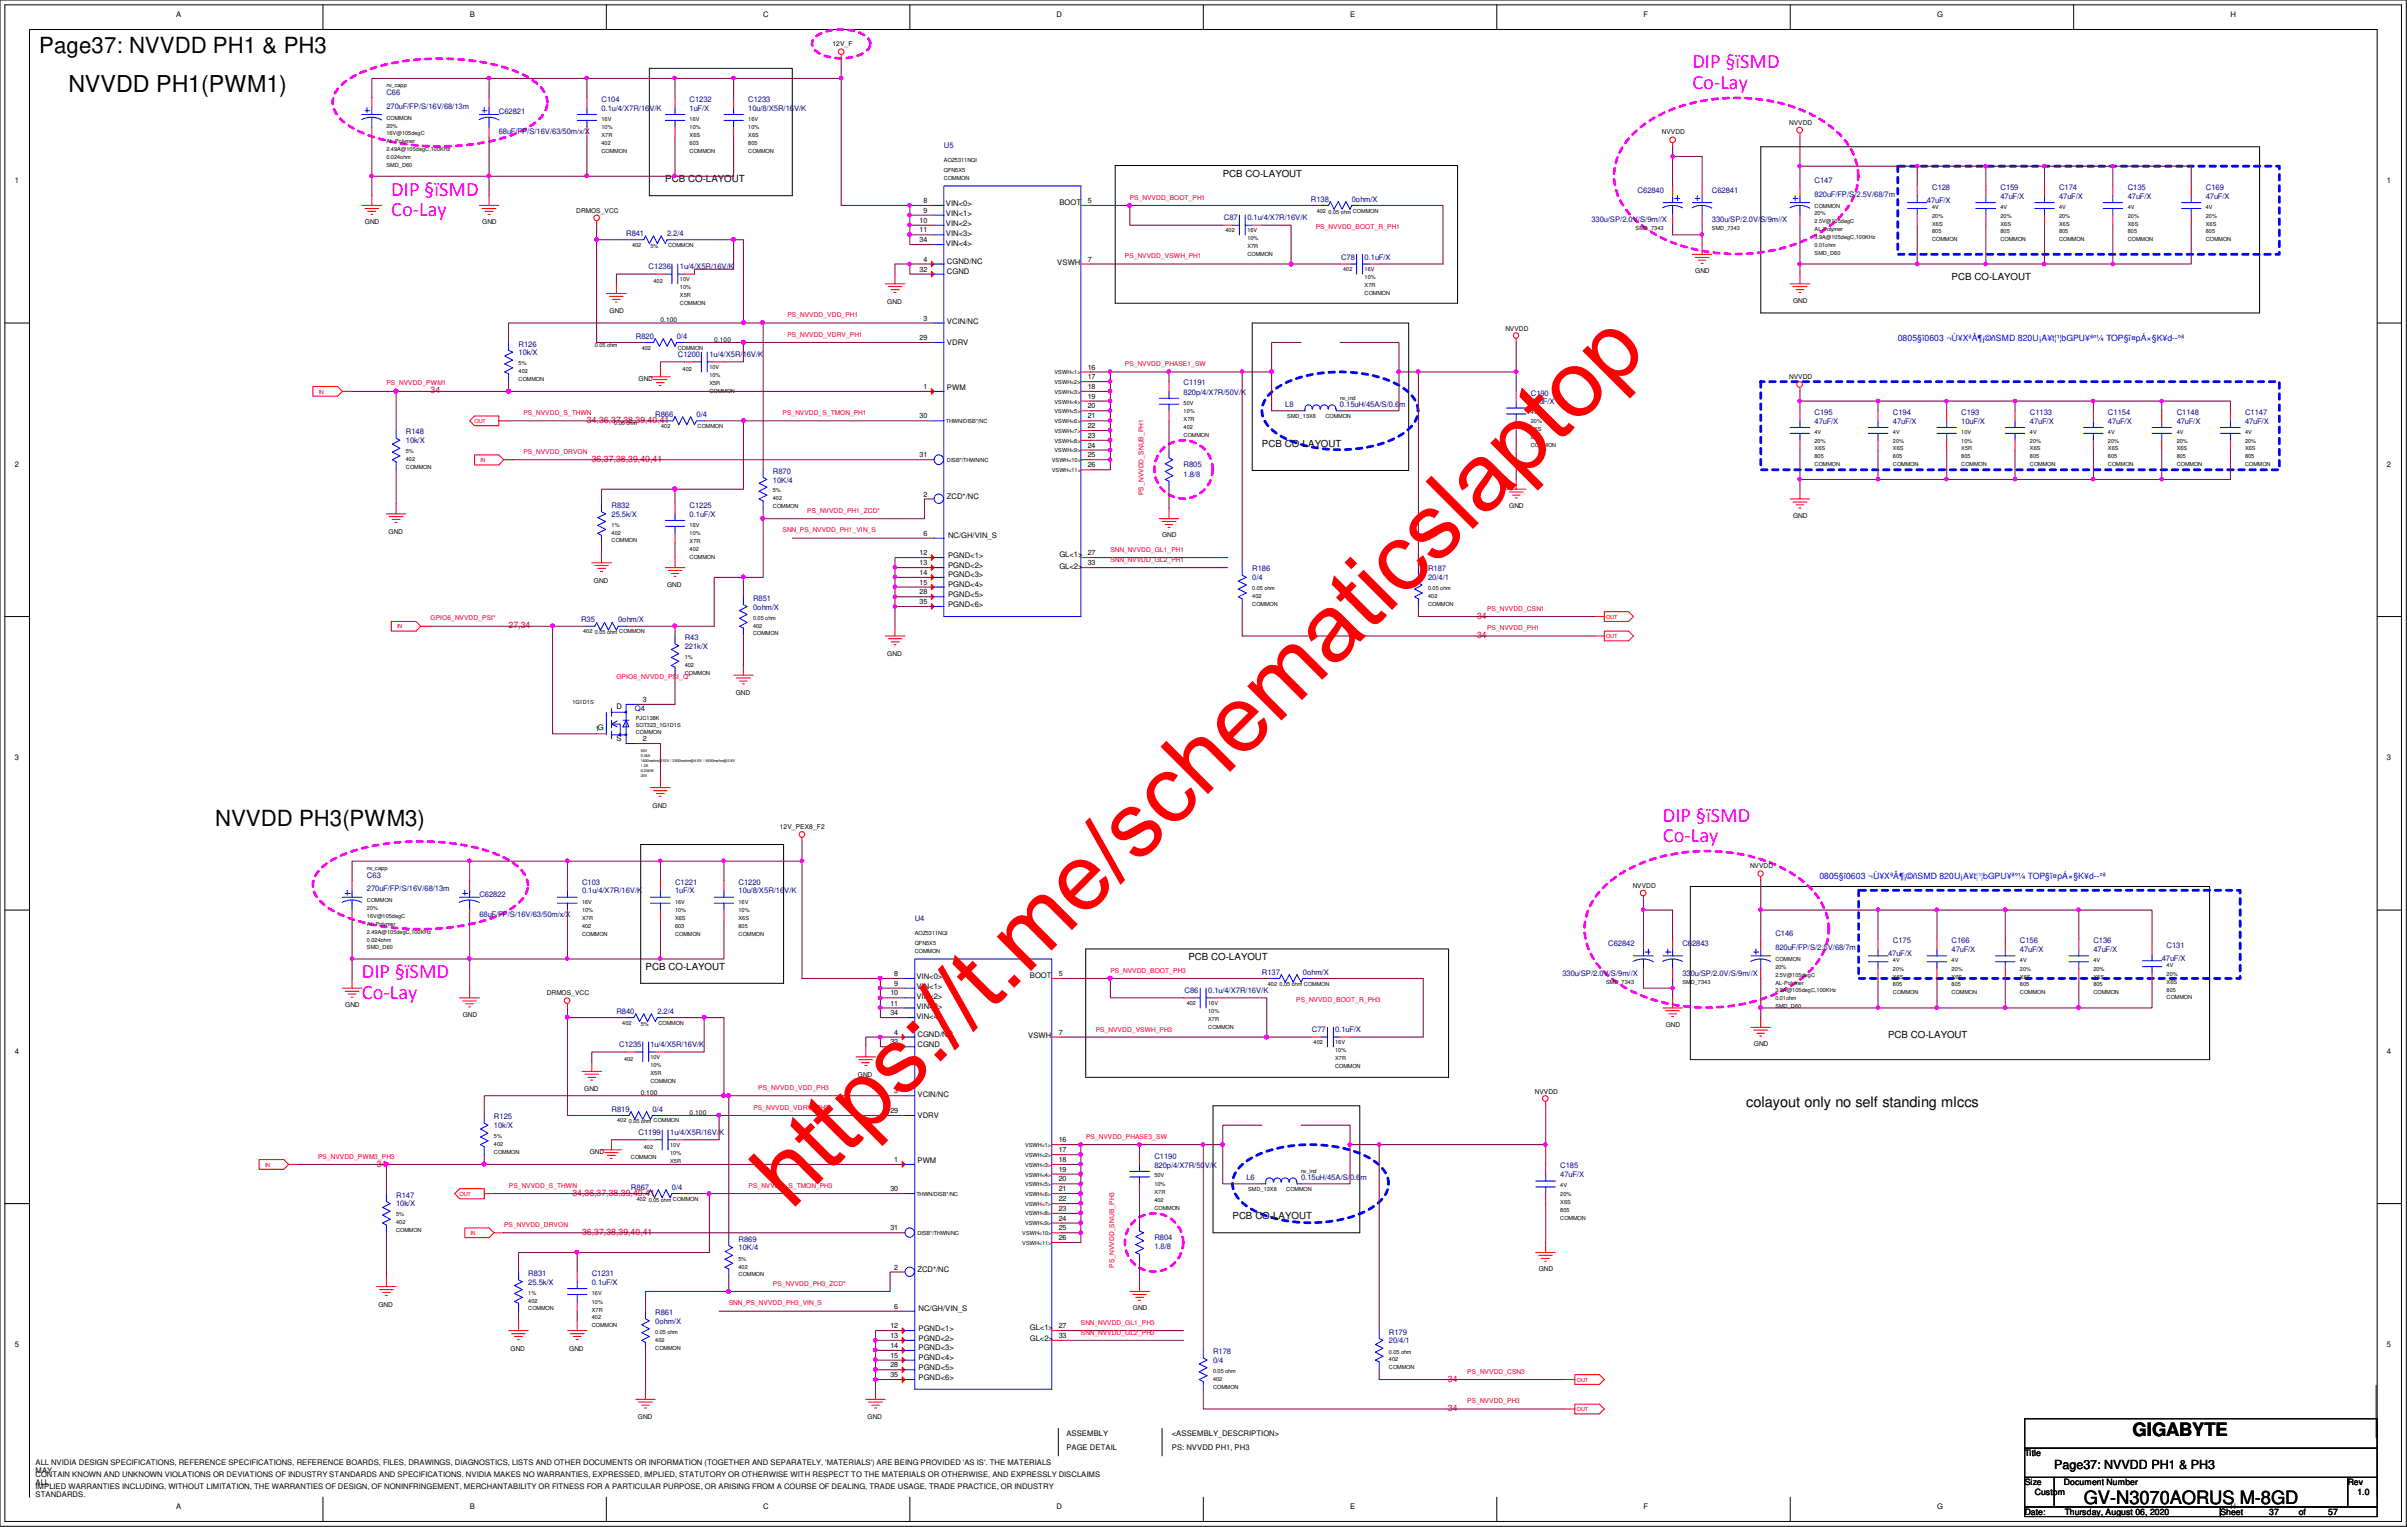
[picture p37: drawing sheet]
<svg xmlns="http://www.w3.org/2000/svg" width="294mm" height="186mm" viewBox="0 0 294 186" stroke-linecap="round" stroke-linejoin="round" font-family="sans-serif">
<defs><g id="words">
<text font-size="11.4" fill="#f00" x="96.5" y="147.8" transform="rotate(-45 96.5 147.8)">https://t.me/schematicslaptop</text>
<text font-size="2.8" x="8.3" y="11.3">NVVDD PH1(PWM1)</text>
<g font-size="2.7">
<text x="4.8" y="6.5">Page37: NVVDD PH1 &amp; PH3</text>
<text x="26.2" y="100.8">NVVDD PH3(PWM3)</text>
</g>
<g font-size="2.5" fill="#f0f">
<text x="206.5" y="8.3">DIP §ïSMD</text>
<text x="206.5" y="10.8">Co-Lay</text>
<text x="47.8" y="23.9">DIP §ïSMD</text>
<text x="47.8" y="26.4">Co-Lay</text>
<text x="202.9" y="100.2">DIP §ïSMD</text>
<text x="202.9" y="102.7">Co-Lay</text>
<text x="44.2" y="119.4">DIP §ïSMD</text>
<text x="44.2" y="121.9">Co-Lay</text>
</g>
<g font-size="2.2">
<text x="260.3" y="175.2">GIGABYTE</text>
<text x="254.3" y="183.5">GV-N3070AORUS M-8GD</text>
</g>
<text font-size="1.8" x="213.1" y="135.1">colayout only no self standing mlccs</text>
<text font-size="1.5" x="250.7" y="179.3">Page37: NVVDD PH1 &amp; PH3</text>
<g font-size="1.2">
<text x="81.2" y="22.2">PCB CO-LAYOUT</text>
<text x="149.2" y="21.6">PCB CO-LAYOUT</text>
<text x="238.2" y="34.2">PCB CO-LAYOUT</text>
<text x="154" y="54.5">PCB CO-LAYOUT</text>
<text x="78.8" y="118.3">PCB CO-LAYOUT</text>
<text x="145" y="117.1">PCB CO-LAYOUT</text>
<text x="230.4" y="126.7">PCB CO-LAYOUT</text>
<text x="150.4" y="148.8">PCB CO-LAYOUT</text>
</g>
<g font-size="1.1" fill="#00f">
<text x="231.6" y="41.6">0805§ï0603 ¬Ù¥XªÅ¶¡©ñSMD 820U¡A¥t¦¹¦bGPU¥ª°¼ TOP§ï¤pÁ×§K¥d--°ª</text>
<text x="222" y="107.2">0805§ï0603 ¬Ù¥XªÅ¶¡©ñSMD 820U¡A¥t¦¹¦bGPU¥ª°¼ TOP§ï¤pÁ×§K¥d--°ª</text>
</g>
<g font-size="1.1" fill="#f00">
<text x="52.5" y="48">34</text>
<text x="71.6" y="51.6">34,36,37,38,39,40,41</text>
<text x="72.2" y="56.3">36,37,38,39,40,41</text>
<text x="62.1" y="76.7">27,34</text>
<text x="180.3" y="77.9">34</text>
<text x="180.3" y="75.5">34</text>
<text x="46" y="142.3">34</text>
<text x="69.9" y="145.9">34,36,37,38,39,40,41</text>
<text x="71" y="150.7">36,37,38,39,40,41</text>
<text x="176.7" y="172.2">34</text>
<text x="176.7" y="168.6">34</text>
</g>
<g font-size="1.1">
<text x="247.1" y="177.7">Title</text>
<text x="247.1" y="181.2">Size</text>
<text x="247.1" y="184.8">Date:</text>
<text x="248.3" y="182.4">Custom</text>
<text x="251.9" y="181.2">Document Number</text>
<text x="252" y="184.8">Thursday, August 06, 2020</text>
<text x="271" y="184.8">Sheet</text>
<text x="276.9" y="184.8">37</text>
<text x="280.5" y="184.8">of</text>
<text x="284.1" y="184.8">57</text>
<text x="286.5" y="181.2">Rev</text>
<text x="287.7" y="182.4">1.0</text>
</g>
<g font-size=".9">
<text x="21.5" y="2">A</text>
<text x="57.3" y="2">B</text>
<text x="93.1" y="2">C</text>
<text x="129" y="2">D</text>
<text x="164.8" y="2">E</text>
<text x="200.6" y="2">F</text>
<text x="236.4" y="2">G</text>
<text x="272.2" y="2">H</text>
<text x="1.8" y="22.4">1</text>
<text x="291.3" y="22.4">1</text>
<text x="112.2" y="27.2">10</text>
<text x="112.2" y="28.4">11</text>
<text x="112.2" y="29.5">34</text>
<text x="112.7" y="24.8">8</text>
<text x="112.7" y="26">9</text>
<text x="115.4" y="25.2">VIN&lt;0&gt;</text>
<text x="115.4" y="26.4">VIN&lt;1&gt;</text>
<text x="115.4" y="27.6">VIN&lt;2&gt;</text>
<text x="115.4" y="28.8">VIN&lt;3&gt;</text>
<text x="115.4" y="30">VIN&lt;4&gt;</text>
<text x="129.3" y="25.1">BOOT</text>
<text x="132.8" y="24.8">5</text>
<text x="112.2" y="33.1">32</text>
<text x="112.7" y="31.9">4</text>
<text x="115.6" y="32.3">CGND/NC</text>
<text x="115.6" y="33.4">CGND</text>
<text x="129" y="32.3">VSWH</text>
<text x="132.8" y="31.9">7</text>
<text x="112.2" y="41.5">29</text>
<text x="112.7" y="39.1">3</text>
<text x="115.6" y="39.5">VCIN/NC</text>
<text x="112.7" y="47.5">1</text>
<text x="115.6" y="47.6">PWM</text>
<text x="115.6" y="42">VDRV</text>
<text x="132.8" y="45.1">16</text>
<text x="132.8" y="46.3">17</text>
<text x="132.8" y="47.5">18</text>
<text x="112.2" y="51.1">30</text>
<text x="132.8" y="48.6">19</text>
<text x="132.8" y="49.8">20</text>
<text x="132.8" y="51.1">21</text>
<text x="132.8" y="52.2">22</text>
<text x="132.8" y="53.4">23</text>
<text x="1.8" y="56.9">2</text>
<text x="112.2" y="55.8">31</text>
<text x="132.8" y="54.6">24</text>
<text x="132.8" y="55.8">25</text>
<text x="132.8" y="57">26</text>
<text x="291.3" y="56.9">2</text>
<text x="112.7" y="60.6">2</text>
<text x="112.7" y="65.4">6</text>
<text x="115.6" y="60.9">ZCD*/NC</text>
<text x="115.7" y="65.7">NC/GH/VIN_S</text>
<text x="112.2" y="67.7">12</text>
<text x="112.2" y="69">13</text>
<text x="112.2" y="70.1">14</text>
<text x="112.2" y="71.3">15</text>
<text x="115.7" y="68.1">PGND&lt;1&gt;</text>
<text x="115.7" y="69.3">PGND&lt;2&gt;</text>
<text x="115.7" y="70.4">PGND&lt;3&gt;</text>
<text x="115.7" y="71.6">PGND&lt;4&gt;</text>
<text x="129.3" y="67.9">GL&lt;1&gt;</text>
<text x="129.3" y="69.4">GL&lt;2&gt;</text>
<text x="132.8" y="67.7">27</text>
<text x="132.8" y="69">33</text>
<text x="112.2" y="72.5">28</text>
<text x="112.2" y="73.7">35</text>
<text x="115.7" y="72.8">PGND&lt;5&gt;</text>
<text x="115.7" y="74">PGND&lt;6&gt;</text>
<text x="72.7" y="89.2">1G</text>
<text x="75.2" y="86.4">D</text>
<text x="78.4" y="85.6">3</text>
<text x="1.8" y="92.8">3</text>
<text x="75.2" y="90.4">S</text>
<text x="78.4" y="90.4">2</text>
<text x="291.3" y="92.8">3</text>
<text x="109.1" y="119.1">8</text>
<text x="111.8" y="119.5">VIN&lt;0&gt;</text>
<text x="125.7" y="119.4">BOOT</text>
<text x="129.2" y="119.1">5</text>
<text x="108.7" y="121.5">10</text>
<text x="108.7" y="122.7">11</text>
<text x="108.7" y="123.9">34</text>
<text x="109.1" y="120.3">9</text>
<text x="111.8" y="120.7">VIN&lt;1&gt;</text>
<text x="111.8" y="121.9">VIN&lt;2&gt;</text>
<text x="111.8" y="123.1">VIN&lt;3&gt;</text>
<text x="111.8" y="124.3">VIN&lt;4&gt;</text>
<text x="1.8" y="128.6">4</text>
<text x="108.7" y="127.4">32</text>
<text x="109.1" y="126.2">4</text>
<text x="112" y="126.5">CGND/NC</text>
<text x="112" y="127.8">CGND</text>
<text x="125.5" y="126.7">VSWH</text>
<text x="129.2" y="126.2">7</text>
<text x="291.3" y="128.6">4</text>
<text x="108.7" y="135.8">29</text>
<text x="109.1" y="133.4">3</text>
<text x="112" y="133.8">VCIN/NC</text>
<text x="112" y="136.4">VDRV</text>
<text x="109.1" y="141.8">1</text>
<text x="112" y="141.9">PWM</text>
<text x="129.2" y="139.4">16</text>
<text x="129.2" y="140.6">17</text>
<text x="129.2" y="141.8">18</text>
<text x="129.2" y="143">19</text>
<text x="108.7" y="145.3">30</text>
<text x="129.2" y="144.1">20</text>
<text x="129.2" y="145.3">21</text>
<text x="129.2" y="146.6">22</text>
<text x="129.2" y="147.7">23</text>
<text x="129.2" y="148.9">24</text>
<text x="108.7" y="150.1">31</text>
<text x="109.1" y="154.9">2</text>
<text x="112" y="155.2">ZCD*/NC</text>
<text x="129.2" y="150.1">25</text>
<text x="129.2" y="151.3">26</text>
<text x="109.1" y="159.7">6</text>
<text x="112.1" y="160">NC/GH/VIN_S</text>
<text x="1.8" y="164.4">5</text>
<text x="108.7" y="162.1">12</text>
<text x="108.7" y="163.2">13</text>
<text x="108.7" y="164.5">14</text>
<text x="108.7" y="165.7">15</text>
<text x="108.7" y="166.8">28</text>
<text x="112.1" y="162.3">PGND&lt;1&gt;</text>
<text x="112.1" y="163.6">PGND&lt;2&gt;</text>
<text x="112.1" y="164.8">PGND&lt;3&gt;</text>
<text x="112.1" y="165.9">PGND&lt;4&gt;</text>
<text x="112.1" y="167.1">PGND&lt;5&gt;</text>
<text x="125.7" y="162.3">GL&lt;1&gt;</text>
<text x="125.7" y="163.7">GL&lt;2&gt;</text>
<text x="129.2" y="162.1">27</text>
<text x="129.2" y="163.2">33</text>
<text x="291.3" y="164.4">5</text>
<text x="108.7" y="168">35</text>
<text x="112.1" y="168.3">PGND&lt;6&gt;</text>
<text x="4.3" y="178.7">ALL NVIDIA DESIGN SPECIFICATIONS, REFERENCE SPECIFICATIONS, REFERENCE BOARDS, FILES, DRAWINGS, DIAGNOSTICS, LISTS AND OTHER DOCUMENTS OR INFORMATION (TOGETHER AND SEPARATELY, 'MATERIALS') ARE BEING PROVIDED 'AS IS'. THE MATERIALS</text>
<text x="4.3" y="179.7">MAY</text>
<text x="130.1" y="177">PAGE DETAIL</text>
<text x="130.1" y="175.3">ASSEMBLY</text>
<text x="143" y="175.3">&lt;ASSEMBLY_DESCRIPTION&gt;</text>
<text x="143" y="177">PS: NVVDD PH1, PH3</text>
<text x="4.3" y="180.2">CONTAIN KNOWN AND UNKNOWN VIOLATIONS OR DEVIATIONS OF INDUSTRY STANDARDS AND SPECIFICATIONS. NVIDIA MAKES NO WARRANTIES, EXPRESSED, IMPLIED, STATUTORY OR OTHERWISE WITH RESPECT TO THE MATERIALS OR OTHERWISE, AND EXPRESSLY DISCLAIMS</text>
<text x="4.3" y="181.1">ALL</text>
<text x="4.3" y="181.7">IMPLIED WARRANTIES INCLUDING, WITHOUT LIMITATION, THE WARRANTIES OF DESIGN, OF NONINFRINGEMENT, MERCHANTABILITY OR FITNESS FOR A PARTICULAR PURPOSE, OR ARISING FROM A COURSE OF DEALING, TRADE USAGE, TRADE PRACTICE, OR INDUSTRY</text>
<text x="4.3" y="182.7">STANDARDS.</text>
<text x="21.5" y="184.1">A</text>
<text x="57.3" y="184.1">B</text>
<text x="93.1" y="184.1">C</text>
<text x="129" y="184.1">D</text>
<text x="164.8" y="184.1">E</text>
<text x="200.6" y="184.1">F</text>
<text x="236.4" y="184.1">G</text>
<text x="272.2" y="184.1">H</text>
</g>
<g font-size=".9" fill="#000080">
<text x="47.2" y="11.6">C66</text>
<text x="47.2" y="13.3">270uF/FP/S/16V/68/13m</text>
<text x="60.9" y="14">C62821</text>
<text x="60.9" y="16.4">68uF/FP/S/16V/63/50m/x/X</text>
<text x="73.4" y="13.5">0.1u/4/X7R/16V/K</text>
<text x="73.4" y="12.4">C104</text>
<text x="84.2" y="12.4">C1232</text>
<text x="84.2" y="13.5">1uF/X</text>
<text x="91.3" y="12.4">C1233</text>
<text x="91.3" y="13.5">10u/8/X5R/16V/K</text>
<text x="115.2" y="18">U5</text>
<text x="199.9" y="23.5">C62840</text>
<text x="208.9" y="23.5">C62841</text>
<text x="221.4" y="22.4">C147</text>
<text x="235.8" y="23.2">C128</text>
<text x="244.1" y="23.2">C159</text>
<text x="251.3" y="23.2">C174</text>
<text x="259.7" y="23.2">C135</text>
<text x="269.2" y="23.2">C169</text>
<text x="76.4" y="28.8">R841</text>
<text x="81.4" y="28.8">2.2/4</text>
<text x="149.4" y="26.9">C87</text>
<text x="152.2" y="26.9">0.1u/4/X7R/16V/K</text>
<text x="160" y="24.6">R138</text>
<text x="165" y="24.6">0ohm/X</text>
<text x="194.2" y="27.1">330u/SP/2.0V/S/9m//X</text>
<text x="208.9" y="27.1">330u/SP/2.0V/S/9m//X</text>
<text x="221.4" y="24">820uF/FP/S/2.5V/68/7m</text>
<text x="235.2" y="24.7">47uF/X</text>
<text x="244.1" y="24.3">47uF/X</text>
<text x="251.3" y="24.3">47uF/X</text>
<text x="259.7" y="24.3">47uF/X</text>
<text x="269.2" y="24.3">47uF/X</text>
<text x="79.2" y="32.9">C1236</text>
<text x="83" y="32.9">1u/4/X5R/16V/K</text>
<text x="163.7" y="31.7">C78</text>
<text x="166.5" y="31.7">0.1uF/X</text>
<text x="77.6" y="41.3">R820</text>
<text x="82.6" y="41.3">0/4</text>
<text x="63.3" y="43.3">10k/X</text>
<text x="63.3" y="42.3">R126</text>
<text x="82.7" y="43.6">C1200</text>
<text x="86.6" y="43.6">1u/4/X5R/16V/K</text>
<text x="144.4" y="47">C1191</text>
<text x="49.5" y="53">R148</text>
<text x="80" y="50.9">R866</text>
<text x="85" y="50.9">0/4</text>
<text x="144.4" y="48.1">820p/4/X7R/50V/K</text>
<text x="156.8" y="49.7">L8</text>
<text x="163.5" y="49.7">0.15uH/45A/S/0.6m</text>
<text x="186.8" y="48.3">C190</text>
<text x="186.8" y="49.3">47uF/X</text>
<text x="221.4" y="50.6">C195</text>
<text x="221.4" y="51.7">47uF/X</text>
<text x="231" y="51.7">47uF/X</text>
<text x="231" y="50.6">C194</text>
<text x="239.4" y="51.7">10uF/X</text>
<text x="239.4" y="50.6">C193</text>
<text x="247.7" y="51.7">47uF/X</text>
<text x="247.7" y="50.6">C1133</text>
<text x="257.3" y="51.7">47uF/X</text>
<text x="257.3" y="50.6">C1154</text>
<text x="265.6" y="50.6">C1148</text>
<text x="265.6" y="51.7">47uF/X</text>
<text x="274" y="51.7">47uF/X</text>
<text x="274" y="50.6">C1147</text>
<text x="49.5" y="54.1">10k/X</text>
<text x="94.3" y="58.9">10K/4</text>
<text x="94.3" y="57.8">R870</text>
<text x="144.4" y="56.9">R805</text>
<text x="144.4" y="58.2">1.8/8</text>
<text x="74.6" y="62">R832</text>
<text x="74.6" y="63">25.5k/X</text>
<text x="84.2" y="62">C1225</text>
<text x="84.2" y="63">0.1uF/X</text>
<text x="152.8" y="70.8">0/4</text>
<text x="152.8" y="69.7">R186</text>
<text x="174.3" y="70.8">20/4/1</text>
<text x="174.3" y="69.7">R187</text>
<text x="70.9" y="75.9">R35</text>
<text x="75.4" y="75.9">0ohm/X</text>
<text x="91.9" y="73.3">R851</text>
<text x="91.9" y="74.4">0ohm/X</text>
<text x="83.6" y="78.1">R43</text>
<text x="83.6" y="79.2">221k/X</text>
<text x="77.5" y="86.8">Q4</text>
<text x="44.8" y="107.1">C63</text>
<text x="71" y="107.9">C103</text>
<text x="82.4" y="107.9">C1221</text>
<text x="90.1" y="107.9">C1220</text>
<text x="44.8" y="108.8">270uF/FP/S/16V/68/13m</text>
<text x="58.5" y="109.5">C62822</text>
<text x="58.5" y="111.9">68uF/FP/S/16V/63/50m/x/X</text>
<text x="71" y="109">0.1u/4/X7R/16V/K</text>
<text x="82.4" y="109">1uF/X</text>
<text x="90.1" y="109">10u/8/X5R/16V/K</text>
<text x="111.6" y="112.4">U4</text>
<text x="154" y="118.9">R137</text>
<text x="159" y="118.9">0ohm/X</text>
<text x="190.7" y="119">330u/SP/2.0V/S/9m//X</text>
<text x="196.3" y="115.4">C62842</text>
<text x="205.3" y="115.4">C62843</text>
<text x="205.3" y="119">330u/SP/2.0V/S/9m//X</text>
<text x="216.7" y="114.3">C146</text>
<text x="216.7" y="115.9">820uF/FP/S/2.5V/68/7m</text>
<text x="230.4" y="116.6">47uF/X</text>
<text x="231" y="115.1">C175</text>
<text x="238.2" y="116.2">47uF/X</text>
<text x="238.2" y="115.1">C166</text>
<text x="246.5" y="116.2">47uF/X</text>
<text x="246.5" y="115.1">C156</text>
<text x="255.5" y="116.2">47uF/X</text>
<text x="255.5" y="115.1">C136</text>
<text x="263.8" y="117.3">47uF/X</text>
<text x="264.4" y="115.7">C131</text>
<text x="75.2" y="123.7">R840</text>
<text x="80.2" y="123.7">2.2/4</text>
<text x="144.6" y="121.2">C86</text>
<text x="147.4" y="121.2">0.1u/4/X7R/16V/K</text>
<text x="160.1" y="125.9">C77</text>
<text x="162.9" y="125.9">0.1uF/X</text>
<text x="75.6" y="127.8">C1235</text>
<text x="79.4" y="127.8">1u/4/X5R/16V/K</text>
<text x="60.3" y="137.7">10k/X</text>
<text x="60.3" y="136.6">R125</text>
<text x="74.6" y="135.6">R819</text>
<text x="79.6" y="135.6">0/4</text>
<text x="77.9" y="138.5">C1199</text>
<text x="81.8" y="138.5">1u/4/X5R/16V/K</text>
<text x="140.9" y="141.4">C1190</text>
<text x="140.9" y="142.5">820p/4/X7R/50V/K</text>
<text x="152.1" y="144">L6</text>
<text x="158.8" y="144">0.15uH/45A/S/0.6m</text>
<text x="190.4" y="143.6">47uF/X</text>
<text x="190.4" y="142.5">C185</text>
<text x="48.3" y="147.2">10k/X</text>
<text x="48.3" y="146.1">R147</text>
<text x="77" y="145.2">R867</text>
<text x="82" y="145.2">0/4</text>
<text x="64.5" y="155.7">R831</text>
<text x="72.2" y="155.7">C1231</text>
<text x="90.1" y="151.5">R869</text>
<text x="90.1" y="152.6">10K/4</text>
<text x="140.9" y="151.3">R804</text>
<text x="140.9" y="152.4">1.8/8</text>
<text x="64.5" y="156.8">25.5k/X</text>
<text x="72.2" y="156.8">0.1uF/X</text>
<text x="80" y="160.4">R861</text>
<text x="80" y="161.5">0ohm/X</text>
<text x="148" y="166.3">0/4</text>
<text x="148" y="165.2">R178</text>
<text x="169.5" y="163.9">20/4/1</text>
<text x="169.5" y="162.9">R179</text>
</g>
<g font-size=".8">
<text x="101.6" y="5.7">12V_F</text>
<text x="202.8" y="16.4">NVVDD</text>
<text x="218.4" y="15.2">NVVDD</text>
<text x="44.5" y="27.4">GND</text>
<text x="58.8" y="27.4">GND</text>
<text x="70.3" y="26">DRMOS_VCC</text>
<text x="206.9" y="33.4">GND</text>
<text x="74.4" y="38.1">GND</text>
<text x="80.6" y="39.3">0.100</text>
<text x="87.2" y="41.7">0.100</text>
<text x="108.3" y="37">GND</text>
<text x="183.7" y="40.4">NVVDD</text>
<text x="218.8" y="36.9">GND</text>
<text x="77.9" y="46.5">GND</text>
<text x="218.4" y="46.2">NVVDD</text>
<text x="47.4" y="65.1">GND</text>
<text x="141.8" y="65.6">GND</text>
<text x="184.2" y="62">GND</text>
<text x="218.8" y="63.2">GND</text>
<text x="72.5" y="71.1">GND</text>
<text x="81.4" y="71.7">GND</text>
<text x="108.3" y="80">GND</text>
<text x="89.8" y="84.8">GND</text>
<text x="79.6" y="98.6">GND</text>
<text x="95.2" y="101.2">12V_PEX8_F2</text>
<text x="213.6" y="105.9">NVVDD</text>
<text x="199.3" y="108.3">NVVDD</text>
<text x="42.1" y="122.9">GND</text>
<text x="56.5" y="124.1">GND</text>
<text x="66.7" y="121.5">DRMOS_VCC</text>
<text x="203.3" y="125.3">GND</text>
<text x="104.7" y="131.4">GND</text>
<text x="214" y="127.7">GND</text>
<text x="71.3" y="133.1">GND</text>
<text x="78.2" y="133.6">0.100</text>
<text x="84.2" y="136">0.100</text>
<text x="187.3" y="133.5">NVVDD</text>
<text x="72" y="140.8">GND</text>
<text x="187.8" y="155.1">GND</text>
<text x="46.2" y="159.4">GND</text>
<text x="138.3" y="159.9">GND</text>
<text x="62.3" y="164.8">GND</text>
<text x="69.5" y="164.8">GND</text>
<text x="77.9" y="173.1">GND</text>
<text x="105.9" y="173.1">GND</text>
</g>
<g font-size=".8" fill="#f00">
<text x="137.9" y="24.4">PS_NVVDD_BOOT_PH1</text>
<text x="160.6" y="27.9">PS_NVVDD_BOOT_R_PH1</text>
<text x="137.3" y="31.5">PS_NVVDD_VSWH_PH1</text>
<text x="96.1" y="38.7">PS_NVVDD_VDD_PH1</text>
<text x="96.1" y="41.1">PS_NVVDD_VDRV_PH1</text>
<text x="47.2" y="47">PS_NVVDD_PWM1</text>
<text x="137.3" y="44.7">PS_NVVDD_PHASE1_SW</text>
<text x="63.9" y="50.6">PS_NVVDD_S_THWN</text>
<text x="95.5" y="50.6">PS_NVVDD_S_TMON_PH1</text>
<text x="63.9" y="55.4">PS_NVVDD_DRVON</text>
<text x="95.5" y="64.9">SNN_PS_NVVDD_PH1_VIN_S</text>
<text x="98.5" y="62.6">PS_NVVDD_PH1_ZCD*</text>
<text x="139.6" y="60.4" transform="rotate(-90 139.6 60.4)">PS_NVVDD_SNUB_PH1</text>
<text x="135.5" y="67.4">SNN_NVVDD_GL1_PH1</text>
<text x="135.5" y="68.5">SNN_NVVDD_GL2_PH1</text>
<text x="52.5" y="75.7">GPIO6_NVVDD_PSI*</text>
<text x="181.5" y="74.5">PS_NVVDD_CSN1</text>
<text x="181.5" y="76.9">PS_NVVDD_PH1</text>
<text x="75.2" y="82.8">GPIO6_NVVDD_PSI_Q*</text>
<text x="135.5" y="118.7">PS_NVVDD_BOOT_PH3</text>
<text x="133.7" y="125.9">PS_NVVDD_VSWH_PH3</text>
<text x="158.2" y="122.3">PS_NVVDD_BOOT_R_PH3</text>
<text x="91.9" y="135.4">PS_NVVDD_VDRV_PH3</text>
<text x="92.5" y="133">PS_NVVDD_VDD_PH3</text>
<text x="38.8" y="141.4">PS_NVVDD_PWM3_PH3</text>
<text x="132.5" y="139">PS_NVVDD_PHASE3_SW</text>
<text x="61.5" y="149.7">PS_NVVDD_DRVON</text>
<text x="62.1" y="144.9">PS_NVVDD_S_THWN</text>
<text x="91.4" y="144.9">PS_NVVDD_S_TMON_PH3</text>
<text x="136" y="154.7" transform="rotate(-90 136 154.7)">PS_NVVDD_SNUB_PH3</text>
<text x="88.9" y="159.3">SNN_PS_NVVDD_PH3_VIN_S</text>
<text x="94.3" y="156.9">PS_NVVDD_PH3_ZCD*</text>
<text x="131.9" y="161.7">SNN_NVVDD_GL1_PH3</text>
<text x="131.9" y="162.9">SNN_NVVDD_GL2_PH3</text>
<text x="179.1" y="167.6">PS_NVVDD_CSN3</text>
<text x="179.1" y="171.2">PS_NVVDD_PH3</text>
</g>
<g font-size=".7">
<text x="47.2" y="10.7">nv_capp</text>
<text x="47.2" y="14.6">COMMON</text>
<text x="47.2" y="17.5">AL-Polymer</text>
<text x="47.2" y="16.5">16V@105degC</text>
<text x="47.2" y="15.6">20%</text>
<text x="73.4" y="17.7">402</text>
<text x="73.4" y="16.8">X7R</text>
<text x="73.4" y="15.8">10%</text>
<text x="73.4" y="14.7">16V</text>
<text x="84.2" y="14.7">16V</text>
<text x="84.2" y="17.7">603</text>
<text x="84.2" y="15.8">10%</text>
<text x="84.2" y="16.8">X6S</text>
<text x="91.3" y="15.8">10%</text>
<text x="91.3" y="14.7">16V</text>
<text x="91.3" y="17.7">805</text>
<text x="91.3" y="16.8">X6S</text>
<text x="47.2" y="20.3">SMD_D60</text>
<text x="47.2" y="19.4">0.024ohm</text>
<text x="47.2" y="18.4">2.49A@105degC,100KHz</text>
<text x="73.4" y="18.7">COMMON</text>
<text x="84.2" y="18.7">COMMON</text>
<text x="91.3" y="18.7">COMMON</text>
<text x="115.2" y="19.7">AOZ5311NQI</text>
<text x="115.2" y="21">QFN5X5</text>
<text x="115.2" y="22">COMMON</text>
<text x="149.6" y="28.3">402</text>
<text x="152.2" y="29.3">10%</text>
<text x="152.2" y="28.3">16V</text>
<text x="160.7" y="26">402</text>
<text x="162.1" y="26.1">0.05 ohm COMMON</text>
<text x="199.6" y="28.1">SMD_7343</text>
<text x="208.9" y="28.1">SMD_7343</text>
<text x="221.4" y="25.4">COMMON</text>
<text x="221.4" y="29.2">3.9A@105degC,100KHz</text>
<text x="221.4" y="28.2">AL-Polymer</text>
<text x="221.4" y="26.3">20%</text>
<text x="221.4" y="27.3">2.5V@105degC</text>
<text x="235.8" y="27.5">X6S</text>
<text x="235.8" y="26.5">20%</text>
<text x="235.8" y="25.5">4V</text>
<text x="235.8" y="29.4">COMMON</text>
<text x="235.8" y="28.4">805</text>
<text x="244.1" y="29.4">COMMON</text>
<text x="244.1" y="26.5">20%</text>
<text x="244.1" y="25.5">4V</text>
<text x="244.1" y="27.5">X6S</text>
<text x="244.1" y="28.4">805</text>
<text x="251.3" y="29.4">COMMON</text>
<text x="251.3" y="25.5">4V</text>
<text x="251.3" y="26.5">20%</text>
<text x="251.3" y="28.4">805</text>
<text x="251.3" y="27.5">X6S</text>
<text x="259.7" y="29.4">COMMON</text>
<text x="259.7" y="26.5">20%</text>
<text x="259.7" y="28.4">805</text>
<text x="259.7" y="27.5">X6S</text>
<text x="259.7" y="25.5">4V</text>
<text x="269.2" y="26.5">20%</text>
<text x="269.2" y="25.5">4V</text>
<text x="269.2" y="27.5">X6S</text>
<text x="269.2" y="28.4">805</text>
<text x="269.2" y="29.4">COMMON</text>
<text x="77.1" y="30.1">402</text>
<text x="79.4" y="30.2">5%</text>
<text x="79.8" y="34.5">402</text>
<text x="81.5" y="30.1">COMMON</text>
<text x="83" y="35.3">10%</text>
<text x="83" y="34.3">10V</text>
<text x="152.2" y="31.2">COMMON</text>
<text x="152.2" y="30.2">X7R</text>
<text x="163.9" y="33.1">402</text>
<text x="166.5" y="36">COMMON</text>
<text x="166.5" y="34.1">10%</text>
<text x="166.5" y="35">X7R</text>
<text x="166.5" y="33.1">16V</text>
<text x="221.4" y="30.1">0.01ohm</text>
<text x="221.4" y="31.1">SMD_D60</text>
<text x="83" y="37.2">COMMON</text>
<text x="83" y="36.2">X5R</text>
<text x="63.3" y="46.5">COMMON</text>
<text x="63.3" y="44.6">5%</text>
<text x="63.3" y="45.5">402</text>
<text x="72.6" y="42.3">0.05 ohm</text>
<text x="78.3" y="42.7">402</text>
<text x="82.7" y="42.7">COMMON</text>
<text x="83.3" y="45.3">402</text>
<text x="86.6" y="47.9">COMMON</text>
<text x="86.6" y="46.9">X5R</text>
<text x="86.6" y="45">10V</text>
<text x="86.6" y="46">10%</text>
<text x="128.7" y="45.6">VSWH&lt;1&gt;</text>
<text x="128.7" y="46.8">VSWH&lt;2&gt;</text>
<text x="75" y="51.9">0.05 ohm</text>
<text x="80.7" y="52.2">402</text>
<text x="85.1" y="52.2">COMMON</text>
<text x="115.4" y="51.6">THWN/DISB*/NC</text>
<text x="128.7" y="48">VSWH&lt;3&gt;</text>
<text x="128.7" y="49.2">VSWH&lt;4&gt;</text>
<text x="128.7" y="50.4">VSWH&lt;5&gt;</text>
<text x="128.7" y="51.6">VSWH&lt;6&gt;</text>
<text x="128.7" y="52.8">VSWH&lt;7&gt;</text>
<text x="144.4" y="49.4">50V</text>
<text x="144.4" y="53.3">COMMON</text>
<text x="144.4" y="52.3">402</text>
<text x="144.4" y="51.4">X7R</text>
<text x="144.4" y="50.4">10%</text>
<text x="157.1" y="51">SMD_13X8</text>
<text x="161.8" y="51">COMMON</text>
<text x="163.5" y="48.9">nv_ind</text>
<text x="186.8" y="52.6">X6S</text>
<text x="186.8" y="51.6">20%</text>
<text x="186.8" y="50.5">4V</text>
<text x="186.8" y="53.5">805</text>
<text x="221.4" y="52.9">4V</text>
<text x="231" y="52.9">4V</text>
<text x="239.4" y="52.9">10V</text>
<text x="247.7" y="52.9">4V</text>
<text x="257.3" y="52.9">4V</text>
<text x="265.6" y="52.9">4V</text>
<text x="274" y="52.9">4V</text>
<text x="49.5" y="56.3">402</text>
<text x="49.5" y="55.3">5%</text>
<text x="49.5" y="57.2">COMMON</text>
<text x="115.6" y="56.4">DISB*/THWN/NC</text>
<text x="128.4" y="56.4">VSWH&lt;10&gt;</text>
<text x="128.4" y="57.6">VSWH&lt;11&gt;</text>
<text x="128.7" y="54">VSWH&lt;8&gt;</text>
<text x="128.7" y="55.2">VSWH&lt;9&gt;</text>
<text x="186.8" y="54.5">COMMON</text>
<text x="221.4" y="54">20%</text>
<text x="221.4" y="54.9">X6S</text>
<text x="221.4" y="55.9">805</text>
<text x="221.4" y="56.9">COMMON</text>
<text x="231" y="54.9">X6S</text>
<text x="231" y="56.9">COMMON</text>
<text x="231" y="54">20%</text>
<text x="231" y="55.9">805</text>
<text x="239.4" y="56.9">COMMON</text>
<text x="239.4" y="55.9">805</text>
<text x="239.4" y="54">10%</text>
<text x="239.4" y="54.9">X5R</text>
<text x="247.7" y="54.9">X6S</text>
<text x="247.7" y="56.9">COMMON</text>
<text x="247.7" y="55.9">805</text>
<text x="247.7" y="54">20%</text>
<text x="257.3" y="54">20%</text>
<text x="257.3" y="56.9">COMMON</text>
<text x="257.3" y="54.9">X6S</text>
<text x="257.3" y="55.9">805</text>
<text x="265.6" y="55.9">805</text>
<text x="265.6" y="54.9">X6S</text>
<text x="265.6" y="54">20%</text>
<text x="265.6" y="56.9">COMMON</text>
<text x="274" y="54.9">X6S</text>
<text x="274" y="55.9">805</text>
<text x="274" y="56.9">COMMON</text>
<text x="274" y="54">20%</text>
<text x="74.6" y="64.3">1%</text>
<text x="74.6" y="65.2">402</text>
<text x="84.2" y="64.3">16V</text>
<text x="84.2" y="65.3">10%</text>
<text x="94.3" y="60.1">5%</text>
<text x="94.3" y="62">COMMON</text>
<text x="94.3" y="61">402</text>
<text x="74.6" y="66.2">COMMON</text>
<text x="84.2" y="67.3">402</text>
<text x="84.2" y="68.2">COMMON</text>
<text x="84.2" y="66.3">X7R</text>
<text x="71.2" y="77.3">402</text>
<text x="72.6" y="77.4">0.05 ohm COMMON</text>
<text x="91.9" y="75.6">0.05 ohm</text>
<text x="91.9" y="77.5">COMMON</text>
<text x="91.9" y="76.6">402</text>
<text x="152.8" y="72">0.05 ohm</text>
<text x="152.8" y="73.9">COMMON</text>
<text x="152.8" y="73">402</text>
<text x="174.3" y="73">402</text>
<text x="174.3" y="73.9">COMMON</text>
<text x="174.3" y="72">0.05 ohm</text>
<text x="83.6" y="80.4">1%</text>
<text x="83.6" y="81.3">402</text>
<text x="83.6" y="82.3">COMMON</text>
<text x="69.9" y="85.9">1G1D1S</text>
<text x="77.6" y="89.6">COMMON</text>
<text x="77.6" y="87.9">PJC138K</text>
<text x="77.6" y="88.7">SOT323_1G1D1S</text>
<text x="44.8" y="106.2">nv_capp</text>
<text x="44.8" y="110.1">COMMON</text>
<text x="44.8" y="113">AL-Polymer</text>
<text x="44.8" y="112">16V@105degC</text>
<text x="44.8" y="113.9">2.49A@105degC,100KHz</text>
<text x="44.8" y="111.1">20%</text>
<text x="71" y="110.2">16V</text>
<text x="71" y="112.3">X7R</text>
<text x="71" y="113.2">402</text>
<text x="71" y="111.3">10%</text>
<text x="82.4" y="113.2">603</text>
<text x="82.4" y="112.3">X6S</text>
<text x="82.4" y="111.3">10%</text>
<text x="82.4" y="110.2">16V</text>
<text x="90.1" y="113.2">805</text>
<text x="90.1" y="112.3">X6S</text>
<text x="90.1" y="111.3">10%</text>
<text x="90.1" y="110.2">16V</text>
<text x="44.8" y="115.8">SMD_D60</text>
<text x="44.8" y="114.9">0.024ohm</text>
<text x="71" y="114.2">COMMON</text>
<text x="82.4" y="114.2">COMMON</text>
<text x="90.1" y="114.2">COMMON</text>
<text x="111.6" y="115.4">QFN5X5</text>
<text x="111.6" y="114">AOZ5311NQI</text>
<text x="111.6" y="116.3">COMMON</text>
<text x="216.7" y="117.3">COMMON</text>
<text x="216.7" y="118.2">20%</text>
<text x="216.7" y="119.2">2.5V@105degC</text>
<text x="231" y="119.4">X6S</text>
<text x="231" y="117.4">4V</text>
<text x="231" y="118.4">20%</text>
<text x="238.2" y="119.4">X6S</text>
<text x="238.2" y="118.4">20%</text>
<text x="238.2" y="117.4">4V</text>
<text x="246.5" y="118.4">20%</text>
<text x="246.5" y="117.4">4V</text>
<text x="246.5" y="119.4">X6S</text>
<text x="255.5" y="117.4">4V</text>
<text x="255.5" y="119.4">X6S</text>
<text x="255.5" y="118.4">20%</text>
<text x="264.4" y="119">20%</text>
<text x="264.4" y="118">4V</text>
<text x="75.9" y="125">402</text>
<text x="78.2" y="125.1">5%</text>
<text x="80.3" y="125">COMMON</text>
<text x="144.8" y="122.6">402</text>
<text x="147.4" y="124.5">X7R</text>
<text x="147.4" y="122.6">16V</text>
<text x="147.4" y="125.5">COMMON</text>
<text x="147.4" y="123.6">10%</text>
<text x="154.7" y="120.3">402</text>
<text x="156.2" y="120.4">0.05 ohm COMMON</text>
<text x="196" y="120">SMD_7343</text>
<text x="205.3" y="120">SMD_7343</text>
<text x="216.7" y="121.1">3.9A@105degC,100KHz</text>
<text x="216.7" y="122">0.01ohm</text>
<text x="216.7" y="123">SMD_D60</text>
<text x="216.7" y="120.1">AL-Polymer</text>
<text x="231" y="120.4">805</text>
<text x="231" y="121.3">COMMON</text>
<text x="238.2" y="120.4">805</text>
<text x="238.2" y="121.3">COMMON</text>
<text x="246.5" y="120.4">805</text>
<text x="246.5" y="121.3">COMMON</text>
<text x="255.5" y="120.4">805</text>
<text x="255.5" y="121.3">COMMON</text>
<text x="264.4" y="120">X6S</text>
<text x="264.4" y="121.9">COMMON</text>
<text x="264.4" y="121">805</text>
<text x="76.2" y="129.5">402</text>
<text x="79.4" y="129.2">10V</text>
<text x="79.4" y="130.2">10%</text>
<text x="79.4" y="131.1">X5R</text>
<text x="160.3" y="127.4">402</text>
<text x="162.9" y="129.3">X7R</text>
<text x="162.9" y="128.4">10%</text>
<text x="162.9" y="130.3">COMMON</text>
<text x="162.9" y="127.4">16V</text>
<text x="75.3" y="136.9">402</text>
<text x="76.8" y="137.1">0.05 ohm COMMON</text>
<text x="79.4" y="132.1">COMMON</text>
<text x="60.3" y="140.8">COMMON</text>
<text x="60.3" y="139.8">402</text>
<text x="60.3" y="138.9">5%</text>
<text x="77" y="141.4">COMMON</text>
<text x="78.6" y="140.2">402</text>
<text x="81.8" y="140">10V</text>
<text x="81.8" y="141.9">X5R</text>
<text x="81.8" y="140.9">10%</text>
<text x="125.1" y="140">VSWH&lt;1&gt;</text>
<text x="125.1" y="141.1">VSWH&lt;2&gt;</text>
<text x="125.1" y="142.3">VSWH&lt;3&gt;</text>
<text x="125.1" y="143.6">VSWH&lt;4&gt;</text>
<text x="140.9" y="143.6">50V</text>
<text x="158.8" y="143.2">nv_ind</text>
<text x="48.3" y="148.4">5%</text>
<text x="48.3" y="149.4">402</text>
<text x="77.7" y="146.5">402</text>
<text x="79.2" y="146.6">0.05 ohm COMMON</text>
<text x="111.8" y="145.9">THWN/DISB*/NC</text>
<text x="125.1" y="144.7">VSWH&lt;5&gt;</text>
<text x="125.1" y="145.9">VSWH&lt;6&gt;</text>
<text x="125.1" y="147.1">VSWH&lt;7&gt;</text>
<text x="125.1" y="148.3">VSWH&lt;8&gt;</text>
<text x="125.1" y="149.5">VSWH&lt;9&gt;</text>
<text x="140.9" y="145.7">X7R</text>
<text x="140.9" y="147.6">COMMON</text>
<text x="140.9" y="146.6">402</text>
<text x="140.9" y="144.7">10%</text>
<text x="152.3" y="145.3">SMD_13X8</text>
<text x="157" y="145.3">COMMON</text>
<text x="190.4" y="145.9">20%</text>
<text x="190.4" y="144.9">4V</text>
<text x="190.4" y="147.8">805</text>
<text x="190.4" y="148.8">COMMON</text>
<text x="190.4" y="146.9">X6S</text>
<text x="48.3" y="150.3">COMMON</text>
<text x="90.1" y="153.8">5%</text>
<text x="90.1" y="155.7">COMMON</text>
<text x="90.1" y="154.8">402</text>
<text x="112" y="150.7">DISB*/THWN/NC</text>
<text x="124.8" y="150.7">VSWH&lt;10&gt;</text>
<text x="124.8" y="151.9">VSWH&lt;11&gt;</text>
<text x="64.5" y="159.9">COMMON</text>
<text x="64.5" y="158.9">402</text>
<text x="64.5" y="158">1%</text>
<text x="72.2" y="161">402</text>
<text x="72.2" y="158">16V</text>
<text x="72.2" y="160">X7R</text>
<text x="72.2" y="159">10%</text>
<text x="72.2" y="161.9">COMMON</text>
<text x="80" y="162.8">0.05 ohm</text>
<text x="80" y="164.7">COMMON</text>
<text x="80" y="163.7">402</text>
<text x="148" y="167.5">0.05 ohm</text>
<text x="169.5" y="167">COMMON</text>
<text x="169.5" y="165.1">0.05 ohm</text>
<text x="169.5" y="166.1">402</text>
<text x="148" y="168.5">402</text>
<text x="148" y="169.4">COMMON</text>
</g>
<g font-size=".7" fill="#f00">
<text x="38.9" y="48">IN</text>
<text x="57.9" y="51.6">OUT</text>
<text x="58.6" y="56.4">IN</text>
<text x="48.5" y="76.7">IN</text>
<text x="196" y="77.9">OUT</text>
<text x="196" y="75.5">OUT</text>
<text x="32.3" y="142.3">IN</text>
<text x="56.1" y="145.9">OUT</text>
<text x="57.4" y="150.7">IN</text>
<text x="192.4" y="172.2">OUT</text>
<text x="192.4" y="168.6">OUT</text>
</g>
<g font-size=".5">
<text x="78.2" y="93">1600mohm@10V / 2500mohm@4.5V / 4500mohm@2.5V</text>
<text x="78.2" y="94.2">0.236W</text>
<text x="78.2" y="93.6">1.2A</text>
<text x="78.2" y="92.4">0.36A</text>
<text x="78.2" y="91.8">50V</text>
<text x="78.2" y="94.8">20V</text>
</g>
</g></defs>
<g fill="none" stroke="#000" stroke-width=".12">
<path d="M0 0h293.7v186.2h-293.7zM.6 .6h292.5v185h-292.5zM39.4 .6v3M74 .6v3M79.2 8.3h17.5v15.6h-17.5zM111 .6v3M146.9 .6v3M182.7 .6v3M214.9 17.9h60.9v20.3h-60.9zM218.5 .6v3M253.1 .6v3M.6 39.4h3"/>
<path d="M136.1 20.2h41.8v16.8h-41.8zM152.8 39.4h19.1v18h-19.1zM290.1 39.4h3M.6 75.2h3M290.1 75.2h3M.6 111h3M78.2 103h17.4v17h-17.4zM132.5 115.8h44.3v15.6h-44.3zM206.3 108.2h63.4v21.1h-63.4zM290.1 111h3M148 134.9h17.9v15.5h-17.9zM.6 146.9h3"/>
<path d="M290.1 146.9h3M129.2 174.3v3.3M141.8 174.3v3.3M247.1 173.1h43v3.6h-43zM247.1 176.7h43v3.6h-43zM290 169v6.4M3.6 182.7v-179.1h286.5v179.1M39.4 182.7v2.9M74 182.7v2.9M111 182.7v2.9M146.9 182.7v2.9M182.7 182.7v2.9"/>
<path d="M218.5 182.7v2.9M247.1 180.3h3.6v3.6h-3.6zM247.1 183.9h23.9v1.1h-23.9zM250.7 180.3h35.8v3.6h-35.8zM271 183.9h19.1v1.1h-19.1zM286.5 180.3h3.6v3.6h-3.6z"/>
</g>
<path d="M231.6 20.3h46.6v10.7h-46.6zM154.9 48.1a10.3 10.3 0 0 1 5.9-2.5 16.4 16.4 0 0 1 9.9 1.4 4.1 4.1 0 0 1 2.4 3.1 3.3 3.3 0 0 1-1.6 2.6 14.6 14.6 0 0 1-9.4 2.1 12.7 12.7 0 0 1-6.6-2.1 3.1 3.1 0 0 1-1.4-3.3l.3-.6zM214.9 46.6h63.3v10.7h-63.3zM226.8 108.6h46.6v10.8h-46.6zM151.3 142.4a10.3 10.3 0 0 1 5.9-2.5 16.4 16.4 0 0 1 9.9 1.4 4.1 4.1 0 0 1 2.4 3.1 3.4 3.4 0 0 1-1.6 2.6 13.3 13.3 0 0 1-8 2.2 13.9 13.9 0 0 1-8-2.2 3.2 3.2 0 0 1-1.4-3.3l.3-.7z" fill="none" stroke="#00f" stroke-width=".34" stroke-dasharray=".7 .7"/>
<g fill="none" stroke="#f0f" stroke-width=".34" stroke-dasharray=".7 .7">
<path d="M41.5 10.6a12.1 12.1 0 0 1 6-2.8 29.4 29.4 0 0 1 14.9 .7 8.2 8.2 0 0 1 4 2.7 2.49 2.49 0 0 1-.5 3.2 12.2 12.2 0 0 1-6.1 2.8 28.9 28.9 0 0 1-14.8-.7 8.2 8.2 0 0 1-4-2.7 2.5 2.5 0 0 1 .5-3.2zM99.5 4.6a5.5 5.5 0 0 1 4.7-.8 2.77 2.77 0 0 1 1.9 1.1 1.19 1.19 0 0 1-.7 1.5 6.1 6.1 0 0 1-5.5 0 1.15 1.15 0 0 1-.4-1.8zM199.3 16.3a17.2 17.2 0 0 1 10.8-4.3 20.5 20.5 0 0 1 12.3 2.7 8.8 8.8 0 0 1 4.3 5.6 7 7 0 0 1-2.2 6.3 17.3 17.3 0 0 1-10.9 4.3 20.4 20.4 0 0 1-12.3-2.7 8.8 8.8 0 0 1-4.2-5.6 7 7 0 0 1 2.2-6.3zM39.1 106.1a12.1 12.1 0 0 1 6-2.8 29.5 29.5 0 0 1 14.9 .7 8.2 8.2 0 0 1 4 2.7 2.49 2.49 0 0 1-.5 3.2 12.2 12.2 0 0 1-6 2.8 29.1 29.1 0 0 1-14.9-.7 8.2 8.2 0 0 1-4-2.7 2.5 2.5 0 0 1 .5-3.2zM195.7 108.3a17.2 17.2 0 0 1 10.8-4.4 20.4 20.4 0 0 1 12.3 2.7 8.9 8.9 0 0 1 4.3 5.7 7 7 0 0 1-2.2 6.2 17.2 17.2 0 0 1-10.9 4.4 20.4 20.4 0 0 1-12.3-2.8 8.9 8.9 0 0 1-4.2-5.6 7 7 0 0 1 2.2-6.2z"/>
<circle cx="144.4" cy="57.3" r="3.6"/>
<circle cx="140.8" cy="151.6" r="3.6"/>
</g>
<g fill="none" stroke="#f00" stroke-width=".12">
<path d="M102.7 6.7v.5M204.1 17.4v.5M219.7 16.3v.4M44.2 25.1h2.4M44.5 25.4h1.7M44.9 25.8h.9M45.3 26.2h.2M45.4 23.9v1.2M58.5 25.1h2.4M58.8 25.4h1.7M59.2 25.8h1M59.6 26.2h.2"/>
<path d="M59.7 23.9v1.2M72.8 27v.5M74 35.8h2.4M74.4 36.2h1.6M74.7 36.5h1M75.1 36.9h.2M75.2 34.6v1.2M108 34.6h2.4M108.4 35h1.7M108.8 35.3h.9M109.1 35.7h.2M109.2 33.4v1.2"/>
<path d="M206.5 31h2.4M206.9 31.4h1.7M207.3 31.7h.9M207.6 32.1h.3M207.7 29.8v1.2M218.5 34.6h2.4M218.8 35h1.7M219.2 35.3h.9M219.5 35.7h.3M219.7 33.4v1.2M43 47.8h-1.2l-.6 .5h-3v-1.1h3l.6 .6M57.3 51.4l.6-.6h3v1.1h-3z"/>
<path d="M60.9 51.4h1.2M61.5 56.1l-.6-.6h-3v1.2h3l.6-.6h1.2M79.4 46h2.4M79.8 46.3h1.6M80.1 46.7h1M80.5 47h.2M80.6 44.8v1.2M158.8 50.1h.1M163.5 50.1h.1M183.9 59.7h2.3M185 58.5v1.2M185 41.3v.5"/>
<path d="M219.7 59.7v1.2M219.7 47.3v.5M47.2 62.7h2.3M47.5 63h1.7M47.9 63.4h.9M48.2 63.8h.3M48.3 61.5v1.2M52.5 76.4h-1.1l-.6 .6h-3v-1.2h3l.6 .6M72.2 68.7h2.4M72.6 69h1.7M72.9 69.3h1M73.3 69.7h.2"/>
<path d="M73.4 67.4v1.3M81.2 69.3h2.4M81.5 69.6h1.7M81.9 70h.9M82.3 70.3h.2M82.4 68v1.3M108 77.6h2.4M108.4 77.9h1.7M108.8 78.3h.9M109.1 78.7h.2M109.2 76.4v1.2M141.5 63.3h2.3"/>
<path d="M141.8 63.6h1.7M142.2 64h.9M142.5 64.3h.3M142.7 62.1v1.2M184.2 60h1.7M184.6 60.4h.9M184.9 60.7h.3M194.6 77.6h1.2M194.6 75.2h1.2M195.8 77h3l.5 .6-.5 .6h-3zM195.8 74.6h3l.5 .6-.5 .6h-3zM218.5 60.9h2.4"/>
<path d="M218.8 61.3h1.7M219.2 61.6h.9M219.5 62h.3M79.4 96.1h2.4M79.8 96.5h1.6M80.1 96.8h1M80.5 97.2h.2M80.6 94.9v1.2M89.5 82.4h2.4M89.9 82.7h1.7M90.3 83.1h.9M90.6 83.4h.2"/>
<path d="M90.7 81.2v1.2M43 119.4v1.2M97.9 102.2v.5M200.6 109.3v.5M214.9 107v.4M41.8 120.6h2.4M42.1 120.9h1.7M42.5 121.3h.9M42.8 121.7h.3M56.1 121.8h2.4M56.5 122.1h1.6M56.8 122.5h1"/>
<path d="M57.2 122.9h.2M57.3 120.6v1.2M69.3 122.5v.5M71 130.7h2.4M71.4 131.1h1.7M71.8 131.4h.9M72.1 131.8h.2M72.2 129.5v1.2M74.6 139.1v1.2M104.5 128.9h2.3M104.8 129.3h1.7M105.2 129.7h.9"/>
<path d="M105.5 130h.3M105.7 127.7v1.2M188.6 134.4v.5M202.9 123h2.4M203.3 123.3h1.7M203.7 123.7h.9M204 124h.3M204.1 121.8v1.2M213.7 125.3h2.4M214 125.7h1.7M214.4 126.1h.9M214.8 126.4h.2"/>
<path d="M214.9 124.2v1.1M36.4 142.1h-1.2l-.6 .6h-3v-1.2h3l.6 .6M46 157h2.3M46.3 157.4h1.7M46.7 157.7h.9M47 158.1h.3M47.2 155.8v1.2M55.5 145.6l.6-.6h3v1.3h-3zM59.1 145.6h1.2M60.3 150.4l-.6-.6h-3v1.2h3l.6-.6h1.2M73.4 140.3h2.4M73.8 140.6h1.6"/>
<path d="M74.1 141h1M74.5 141.4h.2M137.9 157.6h2.4M138.3 157.9h1.6M138.6 158.3h1M138.9 158.7h.3M139.1 156.4v1.2M187.4 152.8h2.4M187.8 153.2h1.6M188.1 153.5h1M188.5 153.9h.2M188.6 151.6v1.2"/>
<path d="M62.1 162.3h2.4M62.4 162.7h1.7M62.8 163.1h1M63.2 163.4h.2M63.3 161.2v1.1M69.3 162.3h2.3M69.6 162.7h1.7M70 163.1h.9M70.3 163.4h.3M70.4 161.2v1.1M77.6 170.7h2.4M77.9 171.1h1.7"/>
<path d="M78.3 171.4h.9M78.7 171.8h.2M78.8 169.5v1.2M105.7 170.7h2.3M106 171.1h1.7M106.4 171.4h.9M106.7 171.8h.3M106.8 169.5v1.2M191 171.9h1.2M191 168.3h1.2M192.2 171.3h3l.6 .6-.6 .6h-3zM192.2 167.7h3l.6 .6-.6 .6h-3z"/>
<circle cx="102.7" cy="6.3" r=".34"/>
<circle cx="204.1" cy="17.1" r=".34"/>
<circle cx="219.6" cy="15.9" r=".34"/>
<circle cx="72.8" cy="26.6" r=".34"/>
<circle cx="185" cy="40.9" r=".33"/>
<circle cx="219.6" cy="46.9" r=".34"/>
<circle cx="97.9" cy="101.8" r=".34"/>
<circle cx="200.5" cy="109" r=".34"/>
<circle cx="214.8" cy="106.6" r=".33"/>
<circle cx="69.2" cy="122.1" r=".34"/>
<circle cx="188.6" cy="134" r=".34"/>
</g>
<g fill="none" stroke="#00f" stroke-width=".12">
<path d="M114 28.7h1.2M114 25.1h1.2M114 32.2h1.2M114 27.5h1.2M114 26.2h1.2M114 29.8h1.2M114 33.4h1.2M114 39.4h1.2M115.2 22.7h16.7v52.5h-16.7zM131.9 25.1h.1M131.9 32.2h.1M114 41.8h1.2"/>
<path d="M114 51.4h1.2M114 47.8h1.2M131.9 57.3h.1M131.9 56.1h.1M131.9 52.5h.1M131.9 51.4h.1M131.9 54.9h.1M131.9 53.7h.1M131.9 45.4h.1M131.9 46.6h.1M131.9 47.8h.1M131.9 48.9h.1"/>
<path d="M131.9 50.1h.1M160.1 49.9a.44 .44 0 0 0-.4-.5 .44 .44 0 0 0-.4 .5v.2h-.5M161.1 49.9a.46 .46 0 0 0-.5-.5 .46 .46 0 0 0-.4 .5M162.1 49.9a.46 .46 0 0 0-.5-.5 .46 .46 0 0 0-.4 .5M163 49.9a.44 .44 0 0 0-.4-.5 .44 .44 0 0 0-.5 .5M163.1 49.9v.2h.4M114 65.7h1.2M114 72.8h1.2M114 71.6h1.2M114 70.4h1.2M114 69.3h1.2M114 68h1.2"/>
<path d="M114 74h1.2M131.9 69.3h.1M131.9 68h.1"/>
<circle cx="114.6" cy="56.1" r=".59"/>
<circle cx="114.6" cy="60.8" r=".57"/>
</g>
<path d="M113.7 47.4l.3 .4-.3 .3z" fill="#f00"/>
<path d="M114 39.4h.1M113.7 47.4l.3 .4-.3 .3zM114 47.8h.1M114 60.9h.1" fill="none" stroke="#f00" stroke-width=".12"/>
<path d="M113.7 31.9l.3 .3-.3 .4z" fill="#f00"/>
<path d="M113.7 31.9l.3 .3-.3 .4zM114 32.2h.1M114 25.1h.1M114 26.2h.1M114 27.5h.1M114 28.7h.1M131.9 25.1h1.2M131.9 32.2h1.2M114 65.7h.1" fill="none" stroke="#f00" stroke-width=".12"/>
<path d="M113.7 67.7l.3 .3-.3 .4z" fill="#f00"/>
<path d="M113.7 67.7l.3 .3-.3 .4zM114 68h.1" fill="none" stroke="#f00" stroke-width=".12"/>
<path d="M113.7 68.9l.3 .4-.3 .3z" fill="#f00"/>
<path d="M113.7 68.9l.3 .4-.3 .3zM114 69.3h.1" fill="none" stroke="#f00" stroke-width=".12"/>
<path d="M113.7 70.1l.3 .3-.3 .4z" fill="#f00"/>
<path d="M113.7 70.1l.3 .3-.3 .4zM114 70.4h.1" fill="none" stroke="#f00" stroke-width=".12"/>
<path d="M113.7 71.3l.3 .3-.3 .4z" fill="#f00"/>
<g fill="none" stroke="#f00" stroke-width=".12">
<path d="M131.9 45.4h1.2M131.9 46.6h1.2M131.9 47.8h1.2M131.9 48.9h1.2M131.9 50.1h1.2M131.9 51.4h1.2M131.9 52.5h1.2M131.9 53.7h1.2M131.9 54.9h1.2M131.9 56.1h1.2M131.9 57.3h1.2M113.7 71.3l.3 .3-.3 .4z"/>
<path d="M114 71.6h.1M131.9 68h1.2"/>
</g>
<path d="M113.7 72.5l.3 .3-.3 .4z" fill="#f00"/>
<path d="M114 41.8h.1M114 51.4h.1M114 56.1h.1M113.7 72.5l.3 .3-.3 .4zM114 72.8h.1" fill="none" stroke="#f00" stroke-width=".12"/>
<path d="M113.7 33.1l.3 .3-.3 .4z" fill="#f00"/>
<path d="M113.7 33.1l.3 .3-.3 .4zM114 33.4h.1M114 29.8h.1M131.9 69.3h1.2" fill="none" stroke="#f00" stroke-width=".12"/>
<path d="M113.7 73.7l.3 .3-.3 .3z" fill="#f00"/>
<g fill="none" stroke="#f00" stroke-width=".12">
<path d="M45.4 11.9v1.2M45.4 15.5v1.2M59.7 11.9v1.2M59.7 15.5v1.2M71.6 11.9v1.2M71.6 15.5v1.2M82.4 11.9v1.2M82.4 15.5v1.2M89.5 11.9v1.2M89.5 15.5v1.2M77.6 29.3h.1M80 33.4h1.2"/>
<path d="M82.4 29.3h.1M83.6 33.4h1.2M149.2 27.5h1.2M152.8 27.5h1.2M161.2 25.1h.1M163.5 32.2h1.3M165.9 25.1h.1M167.1 32.2h1.2M204.1 22.7v1.2M204.1 26.2v1.3M219.7 22.7v1.2M219.7 26.2v1.3"/>
<path d="M234 22.7v1.2M234 26.2v1.3M242.4 22.7v1.2M242.4 26.2v1.3M249.5 22.7v1.2M249.5 26.2v1.3M257.9 22.7v1.2M257.9 26.2v1.3M267.4 22.7v1.2M267.4 26.2v1.3M48.3 52.5h.1M48.3 57.3h.1"/>
<path d="M62.1 41.8h.1M62.1 46.6h.1M78.8 41.8h.1M81.2 51.4h.1M83.6 41.8h.1M83.6 44.2h1.2M85.9 51.4h.1M87.2 44.2h1.1M93.1 57.3h.1M142.7 54.9h.1M142.7 59.7h.1M142.7 46.6v1.2"/>
<path d="M142.7 50.1v1.3M185 47.8v1.1M185 51.4v1.1M219.7 50.1v1.3M219.7 53.7v1.2M229.2 50.1v1.3M229.2 53.7v1.2M237.6 50.1v1.3M237.6 53.7v1.2M245.9 50.1v1.3M245.9 53.7v1.2M263.8 50.1v1.3"/>
<path d="M263.8 53.7v1.2M272.2 50.1v1.3M272.2 53.7v1.2M71.6 76.4h.1M73.4 61.5h.1M73.4 66.3h.1M76.4 76.4h.1M82.4 77.6h.1M82.4 61.5v1.2M82.4 65.1v1.2M90.7 72.8h.1M90.7 77.6h.1"/>
<path d="M93.1 62.1h.1M113.7 73.7l.3 .3-.3 .3zM114 74h.1M151.6 69.3h.1M151.6 74h.1M173.1 69.3h.1M173.1 74h.1M72.8 89.5h1.2M77.6 90.7h.1M77.6 85.9h.1M82.4 82.4h.1M43 107.4v1.2"/>
<path d="M43 111v1.2M57.3 107.4v1.2M57.3 111v1.2M69.3 107.4v1.2M69.3 111v1.2M80.6 107.4v1.2M80.6 111v1.2M88.3 107.4v1.2M88.3 111v1.2M155.2 119.4h.1M160 119.4h.1M200.6 114.6v1.2"/>
<path d="M200.6 118.2v1.2M204.1 114.6v1.2M204.1 118.2v1.2M214.9 114.6v1.2M214.9 118.2v1.2M229.2 114.6v1.2M229.2 118.2v1.2M236.4 114.6v1.2M236.4 118.2v1.2M244.7 114.6v1.2M244.7 118.2v1.2M253.7 114.6v1.2"/>
<path d="M253.7 118.2v1.2M262.6 115.2v1.2M262.6 118.8v1.2M59.1 136.1h.1M75.8 136.1h.1M76.4 124.2h.1M76.4 128.4h1.2M78.8 139.1h1.2M80 128.4h1.2M80.6 136.1h.1M81.2 124.2h.1M82.4 139.1h1.2"/>
<path d="M144.4 121.8h1.2M148 121.8h1.2M160 126.5h1.2M163.5 126.5h1.3M47.2 145.6h.1M47.2 150.4h.1M59.1 140.9h.1M63.3 155.2h.1M63.3 160h.1M70.4 155.2v1.2M70.4 158.8v1.2M78.2 145.6h.1"/>
<path d="M78.8 160h.1M83 145.6h.1M88.9 151h.1M88.9 155.8h.1M139.1 140.9v1.2M139.1 144.4v1.2M139.1 149.2h.1M139.1 154h.1M154 144.4h.1M158.8 144.4h.1M188.6 142.1v1.2M188.6 145.6v1.3"/>
<path d="M78.8 164.8h.1M146.9 164.8h.1M146.9 169.5h.1M168.3 162.3h.1M168.3 167.1h.1"/>
</g>
<g fill="none" stroke="#00f" stroke-width=".12">
<path d="M44.1 14.6a2.53 2.53 0 0 1 2.5 0M44.2 14h2.4M44.5 13.5h.6M44.8 13.1v.6M45.4 13.1v.9M45.4 14.3v1.2M58.5 14.6a2.45 2.45 0 0 1 2.4 0M58.5 14h2.4M58.8 13.5h.6M59.1 13.1v.6M59.7 13.1v.9M59.7 14.3v1.2"/>
<path d="M70.4 14h2.4M70.4 14.7h2.4M71.6 14.7v.8M71.6 13.1v.9M81.2 14h2.4M81.2 14.7h2.4M82.4 14.7v.8M82.4 13.1v.9M88.3 14h2.4M88.3 14.7h2.4M89.5 14.7v.8M89.5 13.1v.9"/>
<path d="M77.6 29.3h1l.2-.5 .4 .9 .6-.9 .4 .9 .5-.9 .5 .9 .2-.4h1M81.2 33.4h.8M82 32.2v2.4M82.7 33.4h.9M82.7 32.2v2.4M150.4 27.5h.9M151.3 26.2v2.5M152 27.5h.8M152 26.2v2.5M161.2 25.1h.9l.2-.5 .5 .9 .5-.9 .5 .9 .5-.9 .5 .9 .2-.4h.9M164.8 32.2h.8M165.6 31v2.4"/>
<path d="M166.3 32.2h.8M166.3 31v2.4M202.9 25.4a2.6 2.6 0 0 1 2.4 0M202.9 24.7h2.4M204.1 23.9v.8M204.1 25.1v1.1M204.4 24.2h.6M204.7 23.9v.6M218.4 25.4a2.45 2.45 0 0 1 2.5 0M218.5 24.7h2.4M218.8 24.2h.6M219.1 23.9v.6"/>
<path d="M219.7 23.9v.8M219.7 25.1v1.1M232.8 24.7h2.4M232.8 25.4h2.4M234 25.4v.8M234 23.9v.8M241.1 24.7h2.4M241.1 25.4h2.4M242.4 25.4v.8M242.4 23.9v.8M248.3 24.7h2.4M248.3 25.4h2.4"/>
<path d="M249.5 25.4v.8M249.5 23.9v.8M256.7 24.7h2.3M256.7 25.4h2.3M257.9 25.4v.8M257.9 23.9v.8M266.2 24.7h2.4M266.2 25.4h2.4M267.4 25.4v.8M267.4 23.9v.8M48.3 52.5v1l.5 .2-.9 .5 .9 .5-.9 .5 .9 .4-.9 .5 .4 .2v1M62.1 41.8v1l.5 .2-1 .4 1 .5-1 .5 1 .5-1 .5 .5 .2v1"/>
<path d="M78.8 41.8h1l.2-.5 .5 .9 .4-.9 .5 .9 .5-.9 .5 .9 .2-.4h1M81.2 51.4h.9l.3-.6 .4 1 .5-1 .5 1 .5-1 .5 1 .2-.4h.9M84.8 44.2h.8M85.6 43v2.4M86.3 44.2h.9M86.3 43v2.4M93.1 57.3v1l.5 .2-1 .5 1 .4-1 .5 1 .5-1 .5 .5 .2v1M141.5 48.6h2.3M141.5 49.3h2.3M142.7 54.9v1l.4 .2-.9 .5 .9 .5-.9 .4 .9 .5-.9 .5 .5 .2v1M142.7 49.3v.8M142.7 47.8v.8"/>
<path d="M183.9 49.8h2.3M183.9 50.5h2.3M185 50.5v.9M185 48.9v.9M218.5 52.2h2.4M218.5 52.9h2.4M219.7 52.9v.8M219.7 51.4v.8M228 52.2h2.4M228 52.9h2.4M229.2 52.9v.8M229.2 51.4v.8"/>
<path d="M236.4 52.2h2.4M236.4 52.9h2.4M237.6 52.9v.8M237.6 51.4v.8M244.7 52.2h2.4M244.7 52.9h2.4M245.9 52.9v.8M245.9 51.4v.8M262.6 52.2h2.4M262.6 52.9h2.4M263.8 52.9v.8M263.8 51.4v.8"/>
<path d="M271 52.2h2.4M271 52.9h2.4M272.2 52.9v.8M272.2 51.4v.8M71.6 76.4h1l.2-.5 .5 1 .5-1 .5 1 .4-1 .5 1 .2-.5h1M73.4 61.5v.9l.5 .3-1 .5 1 .4-1 .5 1 .5-1 .5 .5 .2v1M81.2 63.5h2.4M81.2 64.2h2.4M82.4 77.6v1l.4 .2-.9 .4 .9 .6-.9 .4 .9 .5-.9 .5 .5 .2v1M82.4 64.2v.9M82.4 62.7v.8M90.7 72.8v1l.5 .2-.9 .5 .9 .5-.9 .4 .9 .5-.9 .5 .4 .2v1"/>
<path d="M151.6 69.3v.9l.5 .2-1 .5 1 .5-1 .5 1 .4-1 .5 .5 .3v.9M173.1 69.3v.9l.5 .2-1 .5 1 .5-1 .5 1 .4-1 .5 .5 .3v.9M74 89.5h.1M74 86.9v2.8M74.6 86.9h1.8M74.6 89.7h1.8M74.6 89.2v.9M74.6 87.9v.9M74.6 86.4v1M74.6 88.3l.7 .4M74.6 88.3h1.1v1.4M75.3 88l-.7 .3"/>
<path d="M75.6 89.6h.1v.1h-.1zM76 87.9h.8M76.3 86.8h.1v.1h-.1zM76.3 89.6h.1v.1h-.1zM76.4 87.9l.4 .8h-.8zM77.6 85.9h-1.2v4.8h1.2M41.7 110.1a2.6 2.6 0 0 1 2.5 0M41.8 109.5h2.4M42.1 109h.7M42.4 108.6v.6M43 108.6v.9M43 109.8v1.2"/>
<path d="M56 110.1a2.53 2.53 0 0 1 2.5 .1M56.1 109.5h2.4M56.5 109h.6M56.7 108.6v.6M57.3 108.6v.9M57.3 109.8v1.2M68 109.5h2.4M68 110.2h2.4M69.3 110.2v.8M69.3 108.6v.9M79.4 109.5h2.4M79.4 110.2h2.4"/>
<path d="M80.6 110.2v.8M80.6 108.6v.9M87.2 109.5h2.3M87.2 110.2h2.3M88.3 110.2v.8M88.3 108.6v.9M110.4 119.4h1.2M111.6 117h16.8v52.5h-16.8zM128.4 119.4h.1M155.2 119.4h1l.2-.5 .4 .9 .6-.9 .4 .9 .5-.9 .5 .9 .2-.4h1M199.3 117.3a2.53 2.53 0 0 1 2.5 0M199.3 116.6h2.5"/>
<path d="M200.6 115.8v.8M200.6 117v1.2M200.8 116.2h.6M201.2 115.8v.6M202.9 117.3a2.6 2.6 0 0 1 2.4 0M202.9 116.6h2.4M203.3 116.2h.6M203.5 115.8v.6M204.1 115.8v.8M204.1 117v1.2M213.7 117.3a2.6 2.6 0 0 1 2.4 0M213.7 116.6h2.4"/>
<path d="M214 116.2h.6M214.3 115.8v.6M214.9 115.8v.8M214.9 117v1.2M228 116.6h2.4M228 117.3h2.4M229.2 117.3v.9M229.2 115.8v.8M235.2 116.6h2.4M235.2 117.3h2.4M236.4 117.3v.9M236.4 115.8v.8"/>
<path d="M243.5 116.6h2.4M243.5 117.3h2.4M244.7 117.3v.9M244.7 115.8v.8M252.5 116.6h2.4M252.5 117.3h2.4M253.7 117.3v.9M253.7 115.8v.8M261.5 117.2h2.3M261.5 117.9h2.3M262.6 117.9v.9M262.6 116.4v.8"/>
<path d="M59.1 136.1v.9l.5 .3-1 .5 1 .5-1 .4 1 .5-1 .5 .5 .2v1M75.8 136.1h1l.2-.5 .5 1 .4-1 .5 1 .5-1 .5 1 .2-.5h1M76.4 124.2h.9l.3-.5 .5 .9 .5-.9 .4 .9 .5-.9 .5 .9 .2-.4h1M77.6 128.4h.8M78.4 127.1v2.4M79.2 128.4h.8M79.2 127.1v2.4M80 139.1h.8M80.8 137.9v2.4M81.5 139.1h.9M81.5 137.9v2.4M110.4 123h1.2"/>
<path d="M110.4 136.1h1.2M110.4 126.5h1.2M110.4 121.8h1.2M110.4 120.6h1.2M110.4 124.2h1.2M110.4 127.7h1.2M110.4 133.7h1.2M128.4 126.5h.1M128.4 139.7h.1M145.6 121.8h.9M146.5 120.6v2.4M147.2 121.8h.8"/>
<path d="M147.2 120.6v2.4M161.2 126.5h.8M162 125.3v2.4M162.7 126.5h.8M162.7 125.3v2.4M47.2 145.6v1l.4 .3-.9 .4 .9 .5-.9 .5 .9 .5-.9 .4 .5 .3v.9M63.3 155.2v1l.5 .2-1 .4 1 .6-1 .4 1 .5-1 .5 .5 .2v1M69.3 157.2h2.3M69.3 157.9h2.3M70.4 157.9v.9M70.4 156.4v.8M78.2 145.6h1l.2-.4 .5 .9 .4-.9 .5 .9 .5-.9 .5 .9 .2-.5h1"/>
<path d="M78.8 160v.9l.4 .3-.9 .4 .9 .5-.9 .5 .9 .5-.9 .4 .5 .3v1M88.9 151v1l.5 .2-.9 .5 .9 .5-.9 .4 .9 .5-.9 .5 .4 .3v.9M110.4 160h1.2M110.4 145.6h1.2M110.4 142.1h1.2M128.4 151.6h.1M128.4 150.4h.1M128.4 146.9h.1M128.4 145.6h.1M128.4 149.2h.1M128.4 148h.1M128.4 140.9h.1"/>
<path d="M128.4 142.1h.1M128.4 143.3h.1M128.4 144.4h.1M137.9 142.9h2.4M137.9 143.6h2.4M139.1 149.2v1l.5 .2-1 .5 1 .5-1 .4 1 .5-1 .5 .5 .2v1M139.1 143.6v.8M139.1 142.1v.8M155.4 144.2a.46 .46 0 0 0-.5-.5 .46 .46 0 0 0-.4 .5v.2h-.5M156.3 144.2a.44 .44 0 0 0-.4-.5 .44 .44 0 0 0-.5 .5M157.3 144.2a.46 .46 0 0 0-.5-.5 .46 .46 0 0 0-.4 .5M158.2 144.2a.44 .44 0 0 0-.4-.5 .44 .44 0 0 0-.4 .5"/>
<path d="M158.3 144.2v.2h.5M187.4 144.1h2.4M187.4 144.8h2.4M188.6 144.8v.8M188.6 143.3v.8M110.4 167.1h1.2M110.4 165.9h1.2M110.4 164.8h1.2M110.4 163.5h1.2M110.4 162.3h1.2M110.4 168.3h1.2M128.4 163.5h.1"/>
<path d="M128.4 162.3h.1M146.9 164.8v.9l.4 .2-1 .5 1 .5-1 .5 1 .5-1 .4 .6 .3v.9M168.3 162.3v1l.5 .2-.9 .5 .9 .5-.9 .5 .9 .5-.9 .4 .4 .3v.9"/>
<circle cx="111" cy="155.2" r=".57"/>
<circle cx="111" cy="150.4" r=".57"/>
</g>
<path d="M110.1 141.7l.3 .4-.3 .3z" fill="#f00"/>
<path d="M110.4 133.7h.1M110.1 141.7l.3 .4-.3 .3zM110.4 142.1h.1M110.4 155.2h.1" fill="none" stroke="#f00" stroke-width=".12"/>
<path d="M110.1 126.2l.3 .3-.3 .4z" fill="#f00"/>
<path d="M110.4 119.4h.1M128.4 119.4h1.1M110.1 126.2l.3 .3-.3 .4zM110.4 126.5h.1M110.4 120.6h.1M110.4 121.8h.1M110.4 123h.1M128.4 126.5h1.1M110.4 160h.1" fill="none" stroke="#f00" stroke-width=".12"/>
<path d="M110.1 162l.3 .3-.3 .4z" fill="#f00"/>
<path d="M110.1 162l.3 .3-.3 .4zM110.4 162.3h.1" fill="none" stroke="#f00" stroke-width=".12"/>
<path d="M110.1 163.2l.3 .3-.3 .4z" fill="#f00"/>
<path d="M110.1 163.2l.3 .3-.3 .4zM110.4 163.5h.1" fill="none" stroke="#f00" stroke-width=".12"/>
<path d="M110.1 164.4l.3 .4-.3 .3z" fill="#f00"/>
<path d="M110.1 164.4l.3 .4-.3 .3zM110.4 164.8h.1" fill="none" stroke="#f00" stroke-width=".12"/>
<path d="M110.1 165.6l.3 .3-.3 .4z" fill="#f00"/>
<g fill="none" stroke="#f00" stroke-width=".12">
<path d="M128.4 139.7h1.1M128.4 140.9h1.1M128.4 142.1h1.1M128.4 143.3h1.1M128.4 144.4h1.1M128.4 145.6h1.1M128.4 146.9h1.1M128.4 148h1.1M128.4 149.2h1.1M128.4 150.4h1.1M128.4 151.6h1.1M110.1 165.6l.3 .3-.3 .4z"/>
<path d="M110.4 165.9h.1M128.4 162.3h1.1"/>
</g>
<path d="M110.1 166.8l.3 .3-.3 .4z" fill="#f00"/>
<path d="M110.4 136.1h.1M110.4 145.6h.1M110.4 150.4h.1M110.1 166.8l.3 .3-.3 .4zM110.4 167.1h.1" fill="none" stroke="#f00" stroke-width=".12"/>
<path d="M110.1 127.4l.3 .3-.3 .4z" fill="#f00"/>
<path d="M110.1 127.4l.3 .3-.3 .4zM110.4 127.7h.1M110.4 124.2h.1M128.4 163.5h1.1" fill="none" stroke="#f00" stroke-width=".12"/>
<path d="M110.1 168l.3 .3-.3 .4z" fill="#f00"/>
<path d="M207.7 22.7v1.2M207.7 26.2v1.3M255.5 50.1v1.3M255.5 53.7v1.2M110.1 168l.3 .3-.3 .4zM110.4 168.3h.1" fill="none" stroke="#f00" stroke-width=".12"/>
<path d="M206.5 25.4a2.45 2.45 0 0 1 2.4 0M206.5 24.7h2.4M206.9 24.2h.6M207.1 23.9v.6M207.7 23.9v.8M207.7 25.1v1.1M254.3 52.2h2.4M254.3 52.9h2.4M255.5 52.9v.8M255.5 51.4v.8" fill="none" stroke="#00f" stroke-width=".12"/>
<path d="M59.7 9.6h-14.3v2.3M82.4 9.6h-10.8v2.3M57.3 105.1h-14.3v2.3M69.3 105.1v2.3" fill="none" stroke="#800040" stroke-width=".12"/>
<path d="M71.4 9.4h.4v.1v.2h-.2h-.2z" fill-rule="evenodd" fill="#f0f"/>
<path d="M71.4 9.4h.4v.1v.2h-.2h-.2z" fill="none" stroke="#f0f" stroke-width=".12"/>
<path d="M82.2 9.4h.3v.1v.2h-.2h-.1z" fill-rule="evenodd" fill="#f0f"/>
<path d="M82.2 9.4h.3v.1v.2h-.2h-.1z" fill="none" stroke="#f0f" stroke-width=".12"/>
<path d="M82.4 9.6v2.3M69.3 105.1h11.3v2.3" fill="none" stroke="#800040" stroke-width=".12"/>
<path d="M80.4 104.9h.3l.1 .1-.1 .2h-.1h-.2z" fill-rule="evenodd" fill="#f0f"/>
<path d="M80.4 104.9h.3l.1 .1-.1 .2h-.1h-.2z" fill="none" stroke="#f0f" stroke-width=".12"/>
<path d="M69.1 104.9h.3v.1v.2h-.2h-.1z" fill-rule="evenodd" fill="#f0f"/>
<path d="M69.1 104.9h.3v.1v.2h-.2h-.1z" fill="none" stroke="#f0f" stroke-width=".12"/>
<path d="M82.4 9.6h7.1v2.3" fill="none" stroke="#800040" stroke-width=".12"/>
<path d="M89.3 9.4h.4v.1v.2h-.2h-.2z" fill-rule="evenodd" fill="#f0f"/>
<path d="M89.3 9.4h.4v.1v.2h-.2h-.2z" fill="none" stroke="#f0f" stroke-width=".12"/>
<path d="M80.6 105.1h7.7v2.3M88.3 105.1h9.6" fill="none" stroke="#800040" stroke-width=".12"/>
<path d="M88.2 104.9h.2l.1 .1-.1 .2h-.1h-.1z" fill-rule="evenodd" fill="#f0f"/>
<path d="M88.2 104.9h.2l.1 .1-.1 .2h-.1h-.1z" fill="none" stroke="#f0f" stroke-width=".12"/>
<path d="M97.9 105.1v14.3" fill="none" stroke="#800040" stroke-width=".12"/>
<path d="M97.7 104.9h.3l.1 .1-.1 .2h-.1h-.2z" fill-rule="evenodd" fill="#f0f"/>
<path d="M97.7 104.9h.3l.1 .1-.1 .2h-.1h-.2z" fill="none" stroke="#f0f" stroke-width=".12"/>
<path d="M97.9 119.4h9.5v2.4" fill="none" stroke="#800040" stroke-width=".12"/>
<path d="M107.2 120.4h.4l.1 .2-.1 .1-.2 .1-.2-.1z" fill-rule="evenodd" fill="#f0f"/>
<path d="M107.2 120.4h.4l.1 .2-.1 .1-.2 .1-.2-.1z" fill="none" stroke="#f0f" stroke-width=".12"/>
<path d="M107.4 121.8v1.2" fill="none" stroke="#800040" stroke-width=".12"/>
<path d="M107.2 121.6h.4l.1 .2-.1 .1-.2 .1-.2-.1z" fill-rule="evenodd" fill="#f0f"/>
<path d="M107.2 121.6h.4l.1 .2-.1 .1-.2 .1-.2-.1z" fill="none" stroke="#f0f" stroke-width=".12"/>
<path d="M107.4 123v1.2" fill="none" stroke="#800040" stroke-width=".12"/>
<path d="M107.2 122.8h.4l.1 .1-.1 .2h-.2h-.2z" fill-rule="evenodd" fill="#f0f"/>
<path d="M107.2 122.8h.4l.1 .1-.1 .2h-.2h-.2z" fill="none" stroke="#f0f" stroke-width=".12"/>
<path d="M89.5 9.6h13.2v15.5M107.4 124.2h3" fill="none" stroke="#800040" stroke-width=".12"/>
<path d="M102.5 9.4h.3l.1 .1-.1 .2h-.1h-.2z" fill-rule="evenodd" fill="#f0f"/>
<path d="M102.5 9.4h.3l.1 .1-.1 .2h-.1h-.2z" fill="none" stroke="#f0f" stroke-width=".12"/>
<path d="M102.7 25.1h8.3" fill="none" stroke="#800040" stroke-width=".12"/>
<path d="M110.8 24.9h.3l.1 .2-.1 .1-.1 .1-.2-.1z" fill-rule="evenodd" fill="#f0f"/>
<path d="M110.8 24.9h.3l.1 .2-.1 .1-.1 .1-.2-.1z" fill="none" stroke="#f0f" stroke-width=".12"/>
<path d="M102.7 7.2v2.4M111 25.1v4.7h3M97.9 102.7v2.4M107.4 119.4h3M107.4 123h3M107.4 121.8h3M107.4 120.6h3" fill="none" stroke="#800040" stroke-width=".12"/>
<path d="M107.2 119.2h.4l.1 .1-.1 .2-.2 .1-.2-.1z" fill-rule="evenodd" fill="#f0f"/>
<path d="M107.2 119.2h.4l.1 .1-.1 .2-.2 .1-.2-.1z" fill="none" stroke="#f0f" stroke-width=".12"/>
<path d="M111 28.7h3M111 25.1h3" fill="none" stroke="#800040" stroke-width=".12"/>
<path d="M110.8 28.5h.3l.1 .1-.1 .2h-.1h-.2z" fill-rule="evenodd" fill="#f0f"/>
<path d="M110.8 28.5h.3l.1 .1-.1 .2h-.1h-.2z" fill="none" stroke="#f0f" stroke-width=".12"/>
<path d="M111 27.5h3" fill="none" stroke="#800040" stroke-width=".12"/>
<path d="M110.8 27.3h.3l.1 .1-.1 .2h-.1h-.2z" fill-rule="evenodd" fill="#f0f"/>
<path d="M110.8 27.3h.3l.1 .1-.1 .2h-.1h-.2z" fill="none" stroke="#f0f" stroke-width=".12"/>
<path d="M111 26.2h3" fill="none" stroke="#800040" stroke-width=".12"/>
<path d="M110.8 26.1h.3l.1 .1-.1 .2-.1 .1-.2-.1z" fill-rule="evenodd" fill="#f0f"/>
<path d="M110.8 26.1h.3l.1 .1-.1 .2-.1 .1-.2-.1z" fill="none" stroke="#f0f" stroke-width=".12"/>
<path d="M69.3 124.2v11.9h6.5" fill="none" stroke="#800040" stroke-width=".12"/>
<path d="M69.1 124h.3v.1v.2h-.2h-.1z" fill-rule="evenodd" fill="#f0f"/>
<path d="M69.1 124h.3v.1v.2h-.2h-.1z" fill="none" stroke="#f0f" stroke-width=".12"/>
<path d="M69.3 124.2h7.1" fill="none" stroke="#800040" stroke-width=".12"/>
<path d="M69.1 124h.3v.1v.2h-.2h-.1z" fill-rule="evenodd" fill="#f0f"/>
<path d="M69.1 124h.3v.1v.2h-.2h-.1z" fill="none" stroke="#f0f" stroke-width=".12"/>
<path d="M69.3 123v1.2" fill="none" stroke="#800040" stroke-width=".12"/>
<path d="M69.1 124h.3v.1v.2h-.2h-.1z" fill-rule="evenodd" fill="#f0f"/>
<path d="M69.1 124h.3v.1v.2h-.2h-.1z" fill="none" stroke="#f0f" stroke-width=".12"/>
<path d="M72.8 29.3h4.8" fill="none" stroke="#800040" stroke-width=".12"/>
<path d="M72.7 29.1h.3v.1v.2l-.2 .1-.1-.1z" fill-rule="evenodd" fill="#f0f"/>
<path d="M72.7 29.1h.3v.1v.2l-.2 .1-.1-.1z" fill="none" stroke="#f0f" stroke-width=".12"/>
<path d="M72.8 29.3v12.5" fill="none" stroke="#800040" stroke-width=".12"/>
<path d="M72.7 29.1h.3v.1v.2l-.2 .1-.1-.1z" fill-rule="evenodd" fill="#f0f"/>
<path d="M72.7 29.1h.3v.1v.2l-.2 .1-.1-.1z" fill="none" stroke="#f0f" stroke-width=".12"/>
<path d="M72.8 27.5v1.8M72.8 41.8h6" fill="none" stroke="#800040" stroke-width=".12"/>
<path d="M72.7 29.1h.3v.1v.2l-.2 .1-.1-.1z" fill-rule="evenodd" fill="#f0f"/>
<path d="M72.7 29.1h.3v.1v.2l-.2 .1-.1-.1z" fill="none" stroke="#f0f" stroke-width=".12"/>
<path d="M48.3 57.3v4.2M43 112.2v7.2M47.2 150.4v5.4" fill="none" stroke="#800040" stroke-width=".12"/>
<path d="M42.8 116.8h.3l.1 .2-.1 .1-.1 .1-.2-.1z" fill-rule="evenodd" fill="#f0f"/>
<path d="M42.8 116.8h.3l.1 .2-.1 .1-.1 .1-.2-.1z" fill="none" stroke="#f0f" stroke-width=".12"/>
<path d="M43 117h14.3M69.3 117h11.3" fill="none" stroke="#800040" stroke-width=".12"/>
<path d="M69.1 116.8h.3v.2v.1l-.2 .1-.1-.1z" fill-rule="evenodd" fill="#f0f"/>
<path d="M69.1 116.8h.3v.2v.1l-.2 .1-.1-.1z" fill="none" stroke="#f0f" stroke-width=".12"/>
<path d="M80.4 116.8h.3l.1 .2-.1 .1-.1 .1-.2-.1z" fill-rule="evenodd" fill="#f0f"/>
<path d="M80.4 116.8h.3l.1 .2-.1 .1-.1 .1-.2-.1z" fill="none" stroke="#f0f" stroke-width=".12"/>
<path d="M45.4 21.5h14.3M71.6 21.5h10.8M88.3 112.2v4.8h-7.7" fill="none" stroke="#800040" stroke-width=".12"/>
<path d="M71.4 21.3h.4v.2v.1l-.2 .1-.2-.1z" fill-rule="evenodd" fill="#f0f"/>
<path d="M71.4 21.3h.4v.2v.1l-.2 .1-.2-.1z" fill="none" stroke="#f0f" stroke-width=".12"/>
<path d="M82.2 21.3h.3v.2v.1l-.2 .1-.1-.1z" fill-rule="evenodd" fill="#f0f"/>
<path d="M82.2 21.3h.3v.2v.1l-.2 .1-.1-.1z" fill="none" stroke="#f0f" stroke-width=".12"/>
<g fill="none" stroke="#800040" stroke-width=".12">
<path d="M45.4 16.7v4.8M71.6 16.7v4.8M82.4 16.7v4.8h7.1v-4.8M80 33.4h-4.8v1.2M83.6 44.2h-3v.6M73.4 66.3v1.1M82.4 66.3v1.7M90.7 77.6v3.6M77.6 90.7h3v4.2M69.3 112.2v4.8M80.6 112.2v4.8M74.6 139.1h4.2"/>
<path d="M76.4 128.4h-4.2v1.1M107.4 126.5v1.2h3M63.3 160v1.2M70.4 160v1.2M78.8 164.8v4.7"/>
</g>
<path d="M107.2 126.4h.4l.1 .1-.1 .2h-.2h-.2z" fill-rule="evenodd" fill="#f0f"/>
<path d="M107.2 126.4h.4l.1 .1-.1 .2h-.2h-.2z" fill="none" stroke="#f0f" stroke-width=".12"/>
<path d="M107.4 126.5h-1.7v1.2M110.4 168.3h-3.6v1.2M110.4 167.1h-3.6v1.2" fill="none" stroke="#800040" stroke-width=".12"/>
<path d="M106.7 166.9h.3l.1 .2-.1 .2h-.2h-.1z" fill-rule="evenodd" fill="#f0f"/>
<path d="M106.7 166.9h.3l.1 .2-.1 .2h-.2h-.1z" fill="none" stroke="#f0f" stroke-width=".12"/>
<path d="M106.7 168.2h.3l.1 .1-.1 .2h-.2h-.1z" fill-rule="evenodd" fill="#f0f"/>
<path d="M106.7 168.2h.3l.1 .1-.1 .2h-.2h-.1z" fill="none" stroke="#f0f" stroke-width=".12"/>
<path d="M110.4 162.3h-3.6v1.2" fill="none" stroke="#800040" stroke-width=".12"/>
<path d="M106.7 163.4h.3l.1 .1-.1 .2h-.2h-.1z" fill-rule="evenodd" fill="#f0f"/>
<path d="M106.7 163.4h.3l.1 .1-.1 .2h-.2h-.1z" fill="none" stroke="#f0f" stroke-width=".12"/>
<path d="M106.8 163.5v2.4" fill="none" stroke="#800040" stroke-width=".12"/>
<path d="M106.7 164.6h.3l.1 .1-.1 .2h-.2h-.1z" fill-rule="evenodd" fill="#f0f"/>
<path d="M106.7 164.6h.3l.1 .1-.1 .2h-.2h-.1z" fill="none" stroke="#f0f" stroke-width=".12"/>
<path d="M106.7 165.8h.3l.1 .1-.1 .1-.2 .1-.1-.1z" fill-rule="evenodd" fill="#f0f"/>
<path d="M106.7 165.8h.3l.1 .1-.1 .1-.2 .1-.1-.1z" fill="none" stroke="#f0f" stroke-width=".12"/>
<path d="M109.2 74h4.8M106.8 165.9v1.2" fill="none" stroke="#800040" stroke-width=".12"/>
<path d="M109.1 73.8h.3v.2v.1l-.2 .1-.1-.1z" fill-rule="evenodd" fill="#f0f"/>
<path d="M109.1 73.8h.3v.2v.1l-.2 .1-.1-.1z" fill="none" stroke="#f0f" stroke-width=".12"/>
<path d="M109.2 72.8h4.8M109.2 74v2.4" fill="none" stroke="#800040" stroke-width=".12"/>
<path d="M109.1 72.7h.3v.1v.2h-.2h-.1z" fill-rule="evenodd" fill="#f0f"/>
<path d="M109.1 72.7h.3v.1v.2h-.2h-.1z" fill="none" stroke="#f0f" stroke-width=".12"/>
<path d="M109.2 72.8v1.2M114 68h-4.8v3.6" fill="none" stroke="#800040" stroke-width=".12"/>
<path d="M109.1 70.2h.3v.2v.1l-.2 .1-.1-.1z" fill-rule="evenodd" fill="#f0f"/>
<path d="M109.1 70.2h.3v.2v.1l-.2 .1-.1-.1z" fill="none" stroke="#f0f" stroke-width=".12"/>
<path d="M109.2 32.2h1.8v1.2h3M109.2 71.6v1.2" fill="none" stroke="#800040" stroke-width=".12"/>
<path d="M110.8 32.1h.3l.1 .1-.1 .2h-.1h-.2z" fill-rule="evenodd" fill="#f0f"/>
<path d="M110.8 32.1h.3l.1 .1-.1 .2h-.1h-.2z" fill="none" stroke="#f0f" stroke-width=".12"/>
<path d="M109.2 32.2v1.2M109.2 71.6h4.8M107.4 126.5h3M106.8 165.9h3.6M106.8 164.8h3.6M106.8 163.5h3.6" fill="none" stroke="#800040" stroke-width=".12"/>
<path d="M109.1 71.4h.3v.2v.2h-.2h-.1z" fill-rule="evenodd" fill="#f0f"/>
<path d="M109.1 71.4h.3v.2v.2h-.2h-.1z" fill="none" stroke="#f0f" stroke-width=".12"/>
<path d="M109.2 70.4h4.8M109.2 69.3h4.8" fill="none" stroke="#800040" stroke-width=".12"/>
<path d="M109.1 69.1h.3v.1v.2h-.2h-.1z" fill-rule="evenodd" fill="#f0f"/>
<path d="M109.1 69.1h.3v.1v.2h-.2h-.1z" fill="none" stroke="#f0f" stroke-width=".12"/>
<path d="M111 32.2h3M142.7 59.7v2.4M185 52.5v6M244.7 119.4v3.6h-8.3M139.1 154v2.4M188.6 146.9v4.7" fill="none" stroke="#800040" stroke-width=".12"/>
<path d="M244.5 122.8h.4v.1v.2h-.2h-.2z" fill-rule="evenodd" fill="#f0f"/>
<path d="M244.5 122.8h.4v.1v.2h-.2h-.2z" fill="none" stroke="#f0f" stroke-width=".12"/>
<path d="M236.2 122.8h.3l.1 .1-.1 .2h-.2h-.1z" fill-rule="evenodd" fill="#f0f"/>
<path d="M236.2 122.8h.3l.1 .1-.1 .2h-.2h-.1z" fill="none" stroke="#f0f" stroke-width=".12"/>
<path d="M214.9 123h21.5" fill="none" stroke="#800040" stroke-width=".12"/>
<path d="M229 122.8h.3l.1 .1-.1 .2h-.1h-.2z" fill-rule="evenodd" fill="#f0f"/>
<path d="M229 122.8h.3l.1 .1-.1 .2h-.1h-.2z" fill="none" stroke="#f0f" stroke-width=".12"/>
<path d="M214.7 122.8h.3l.1 .1-.1 .2h-.2h-.1z" fill-rule="evenodd" fill="#f0f"/>
<path d="M214.7 122.8h.3l.1 .1-.1 .2h-.2h-.1z" fill="none" stroke="#f0f" stroke-width=".12"/>
<path d="M234 27.5v4.7h-14.3M219.7 54.9v4.8M214.9 119.4v4.8" fill="none" stroke="#800040" stroke-width=".12"/>
<path d="M233.8 32.1h.3l.1 .1-.1 .2h-.1h-.2z" fill-rule="evenodd" fill="#f0f"/>
<path d="M233.8 32.1h.3l.1 .1-.1 .2h-.1h-.2z" fill="none" stroke="#f0f" stroke-width=".12"/>
<path d="M219.5 32.1h.3v.1v.2h-.2h-.1z" fill-rule="evenodd" fill="#f0f"/>
<path d="M219.5 32.1h.3v.1v.2h-.2h-.1z" fill="none" stroke="#f0f" stroke-width=".12"/>
<path d="M219.7 27.5v5.9M229.2 54.9v3.6h-9.5M229.2 119.4v3.6" fill="none" stroke="#800040" stroke-width=".12"/>
<path d="M229 58.3h.3l.1 .2-.1 .1-.1 .1-.2-.1z" fill-rule="evenodd" fill="#f0f"/>
<path d="M229 58.3h.3l.1 .2-.1 .1-.1 .1-.2-.1z" fill="none" stroke="#f0f" stroke-width=".12"/>
<path d="M219.5 58.3h.3v.2v.1l-.2 .1-.1-.1z" fill-rule="evenodd" fill="#f0f"/>
<path d="M219.5 58.3h.3v.2v.1l-.2 .1-.1-.1z" fill="none" stroke="#f0f" stroke-width=".12"/>
<path d="M257.9 27.5v4.7h-15.5M237.6 54.9v3.6h-8.4M236.4 119.4v3.6" fill="none" stroke="#800040" stroke-width=".12"/>
<path d="M249.3 32.1h.3l.1 .1-.1 .2h-.1h-.2z" fill-rule="evenodd" fill="#f0f"/>
<path d="M249.3 32.1h.3l.1 .1-.1 .2h-.1h-.2z" fill="none" stroke="#f0f" stroke-width=".12"/>
<path d="M234 32.2h8.4" fill="none" stroke="#800040" stroke-width=".12"/>
<path d="M242.2 32.1h.3v.1v.2h-.2h-.1z" fill-rule="evenodd" fill="#f0f"/>
<path d="M242.2 32.1h.3v.1v.2h-.2h-.1z" fill="none" stroke="#f0f" stroke-width=".12"/>
<path d="M242.4 27.5v4.7M245.9 54.9v3.6h-8.3" fill="none" stroke="#800040" stroke-width=".12"/>
<path d="M245.8 58.3h.3v.2v.1l-.2 .1-.1-.1z" fill-rule="evenodd" fill="#f0f"/>
<path d="M245.8 58.3h.3v.2v.1l-.2 .1-.1-.1z" fill="none" stroke="#f0f" stroke-width=".12"/>
<path d="M237.4 58.3h.3v.2v.1l-.2 .1-.1-.1z" fill-rule="evenodd" fill="#f0f"/>
<path d="M237.4 58.3h.3v.2v.1l-.2 .1-.1-.1z" fill="none" stroke="#f0f" stroke-width=".12"/>
<path d="M249.5 27.5v4.7M255.5 54.9v3.6h-9.6M253.7 119.4v3.6h-9M262.6 120v3h-8.9" fill="none" stroke="#800040" stroke-width=".12"/>
<path d="M253.5 122.8h.3l.1 .1-.1 .2h-.1h-.2z" fill-rule="evenodd" fill="#f0f"/>
<path d="M253.5 122.8h.3l.1 .1-.1 .2h-.1h-.2z" fill="none" stroke="#f0f" stroke-width=".12"/>
<path d="M263.8 54.9v3.6h-8.3" fill="none" stroke="#800040" stroke-width=".12"/>
<path d="M263.7 58.3h.3v.2v.1l-.2 .1-.1-.1z" fill-rule="evenodd" fill="#f0f"/>
<path d="M263.7 58.3h.3v.2v.1l-.2 .1-.1-.1z" fill="none" stroke="#f0f" stroke-width=".12"/>
<path d="M255.3 58.3h.3l.1 .2-.1 .1-.2 .1-.1-.1z" fill-rule="evenodd" fill="#f0f"/>
<path d="M255.3 58.3h.3l.1 .2-.1 .1-.2 .1-.1-.1z" fill="none" stroke="#f0f" stroke-width=".12"/>
<path d="M267.4 27.5v4.7h-9.5" fill="none" stroke="#800040" stroke-width=".12"/>
<path d="M257.7 32.1h.3l.1 .1-.1 .2h-.1h-.2z" fill-rule="evenodd" fill="#f0f"/>
<path d="M257.7 32.1h.3l.1 .1-.1 .2h-.1h-.2z" fill="none" stroke="#f0f" stroke-width=".12"/>
<path d="M272.2 54.9v3.6h-8.4M52.5 76.4h14.9" fill="none" stroke="#800040" stroke-width=".12"/>
<path d="M67.3 76.2h.3v.2v.1l-.2 .1-.1-.1z" fill-rule="evenodd" fill="#f0f"/>
<path d="M67.3 76.2h.3v.2v.1l-.2 .1-.1-.1z" fill="none" stroke="#f0f" stroke-width=".12"/>
<path d="M67.4 76.4v13.1" fill="none" stroke="#800040" stroke-width=".12"/>
<path d="M67.3 76.2h.3v.2v.1l-.2 .1-.1-.1z" fill-rule="evenodd" fill="#f0f"/>
<path d="M67.3 76.2h.3v.2v.1l-.2 .1-.1-.1z" fill="none" stroke="#f0f" stroke-width=".12"/>
<path d="M67.4 76.4h4.2M67.4 89.5h5.4" fill="none" stroke="#800040" stroke-width=".12"/>
<path d="M67.3 76.2h.3v.2v.1l-.2 .1-.1-.1z" fill-rule="evenodd" fill="#f0f"/>
<path d="M67.3 76.2h.3v.2v.1l-.2 .1-.1-.1z" fill="none" stroke="#f0f" stroke-width=".12"/>
<path d="M82.4 82.4v3.5h-4.8M164.8 139.7v4.7h-6" fill="none" stroke="#800040" stroke-width=".12"/>
<path d="M164.6 139.5h.3v.2v.1l-.2 .1-.1-.1z" fill-rule="evenodd" fill="#f0f"/>
<path d="M164.6 139.5h.3v.2v.1l-.2 .1-.1-.1z" fill="none" stroke="#f0f" stroke-width=".12"/>
<path d="M170.7 45.4v4.7h-7.2M158.8 137.3h6v2.4" fill="none" stroke="#800040" stroke-width=".12"/>
<path d="M170.5 45.2h.3l.1 .1-.1 .2-.1 .1-.2-.1z" fill-rule="evenodd" fill="#f0f"/>
<path d="M170.5 45.2h.3l.1 .1-.1 .2-.1 .1-.2-.1z" fill="none" stroke="#f0f" stroke-width=".12"/>
<path d="M170.7 45.4h2.4v23.9" fill="none" stroke="#800040" stroke-width=".12"/>
<path d="M172.9 45.2h.3l.1 .1-.1 .2-.1 .1-.2-.1z" fill-rule="evenodd" fill="#f0f"/>
<path d="M172.9 45.2h.3l.1 .1-.1 .2-.1 .1-.2-.1z" fill="none" stroke="#f0f" stroke-width=".12"/>
<path d="M164.8 139.7h3.5v22.6" fill="none" stroke="#800040" stroke-width=".12"/>
<path d="M168.2 139.5h.3v.2v.1l-.2 .1-.1-.1z" fill-rule="evenodd" fill="#f0f"/>
<path d="M168.2 139.5h.3v.2v.1l-.2 .1-.1-.1z" fill="none" stroke="#f0f" stroke-width=".12"/>
<path d="M168.3 139.7h20.3v2.4" fill="none" stroke="#800040" stroke-width=".12"/>
<path d="M188.4 139.5h.3l.1 .2-.1 .1-.1 .1-.2-.1z" fill-rule="evenodd" fill="#f0f"/>
<path d="M188.4 139.5h.3l.1 .2-.1 .1-.1 .1-.2-.1z" fill="none" stroke="#f0f" stroke-width=".12"/>
<path d="M163.5 41.8h7.2v3.6M185 45.4v2.4" fill="none" stroke="#800040" stroke-width=".12"/>
<path d="M184.8 45.2h.4l.1 .1-.1 .2-.2 .1-.2-.1z" fill-rule="evenodd" fill="#f0f"/>
<path d="M184.8 45.2h.4l.1 .1-.1 .2-.2 .1-.2-.1z" fill="none" stroke="#f0f" stroke-width=".12"/>
<path d="M185 41.8v3.6h-11.9M229.2 111h-14.3v3.6M188.6 134.9v4.8" fill="none" stroke="#800040" stroke-width=".12"/>
<path d="M214.7 110.8h.3l.1 .2-.1 .1-.2 .1-.1-.1z" fill-rule="evenodd" fill="#f0f"/>
<path d="M214.7 110.8h.3l.1 .2-.1 .1-.2 .1-.1-.1z" fill="none" stroke="#f0f" stroke-width=".12"/>
<path d="M229 110.8h.3l.1 .2-.1 .1-.1 .1-.2-.1z" fill-rule="evenodd" fill="#f0f"/>
<path d="M229 110.8h.3l.1 .2-.1 .1-.1 .1-.2-.1z" fill="none" stroke="#f0f" stroke-width=".12"/>
<path d="M229.2 48.9h-9.5v1.2M214.9 107.4v3.6M229.2 111v3.6" fill="none" stroke="#800040" stroke-width=".12"/>
<path d="M219.5 48.8h.3v.1v.2h-.2h-.1z" fill-rule="evenodd" fill="#f0f"/>
<path d="M219.5 48.8h.3v.1v.2h-.2h-.1z" fill="none" stroke="#f0f" stroke-width=".12"/>
<path d="M229 48.8h.3l.1 .1-.1 .2h-.1h-.2z" fill-rule="evenodd" fill="#f0f"/>
<path d="M229 48.8h.3l.1 .1-.1 .2h-.1h-.2z" fill="none" stroke="#f0f" stroke-width=".12"/>
<path d="M234 20.3h-14.3v2.4M219.7 47.8v1.1M229.2 48.9v1.2" fill="none" stroke="#800040" stroke-width=".12"/>
<path d="M219.5 20.1h.3v.2v.1l-.2 .1-.1-.1z" fill-rule="evenodd" fill="#f0f"/>
<path d="M219.5 20.1h.3v.2v.1l-.2 .1-.1-.1z" fill="none" stroke="#f0f" stroke-width=".12"/>
<path d="M233.8 20.1h.3l.1 .2-.1 .1-.1 .1-.2-.1z" fill-rule="evenodd" fill="#f0f"/>
<path d="M233.8 20.1h.3l.1 .2-.1 .1-.1 .1-.2-.1z" fill="none" stroke="#f0f" stroke-width=".12"/>
<path d="M219.7 16.7v3.6M234 20.3v2.4M229.2 48.9h8.4v1.2M229.2 111h7.2v3.6M236.4 111h8.3" fill="none" stroke="#800040" stroke-width=".12"/>
<path d="M236.2 110.8h.3l.1 .2-.1 .1-.2 .1-.1-.1z" fill-rule="evenodd" fill="#f0f"/>
<path d="M236.2 110.8h.3l.1 .2-.1 .1-.2 .1-.1-.1z" fill="none" stroke="#f0f" stroke-width=".12"/>
<path d="M244.5 110.8h.4v.2v.1l-.2 .1-.2-.1z" fill-rule="evenodd" fill="#f0f"/>
<path d="M244.5 110.8h.4v.2v.1l-.2 .1-.2-.1z" fill="none" stroke="#f0f" stroke-width=".12"/>
<path d="M234 20.3h8.4v2.4M244.7 111v3.6" fill="none" stroke="#800040" stroke-width=".12"/>
<path d="M242.2 20.1h.3v.2v.1l-.2 .1-.1-.1z" fill-rule="evenodd" fill="#f0f"/>
<path d="M242.2 20.1h.3v.2v.1l-.2 .1-.1-.1z" fill="none" stroke="#f0f" stroke-width=".12"/>
<path d="M242.4 20.3h7.1v2.4M237.6 48.9h8.3v1.2" fill="none" stroke="#800040" stroke-width=".12"/>
<path d="M245.8 48.8h.3v.1v.2h-.2h-.1z" fill-rule="evenodd" fill="#f0f"/>
<path d="M245.8 48.8h.3v.1v.2h-.2h-.1z" fill="none" stroke="#f0f" stroke-width=".12"/>
<path d="M237.4 48.8h.3v.1v.2h-.2h-.1z" fill-rule="evenodd" fill="#f0f"/>
<path d="M237.4 48.8h.3v.1v.2h-.2h-.1z" fill="none" stroke="#f0f" stroke-width=".12"/>
<path d="M249.5 20.3h8.4" fill="none" stroke="#800040" stroke-width=".12"/>
<path d="M249.3 20.1h.3l.1 .2-.1 .1-.1 .1-.2-.1z" fill-rule="evenodd" fill="#f0f"/>
<path d="M249.3 20.1h.3l.1 .2-.1 .1-.1 .1-.2-.1z" fill="none" stroke="#f0f" stroke-width=".12"/>
<path d="M267.4 20.3h-9.5v2.4M245.9 48.9h9.6v1.2M244.7 111h9v3.6" fill="none" stroke="#800040" stroke-width=".12"/>
<path d="M257.7 20.1h.3l.1 .2-.1 .1-.1 .1-.2-.1z" fill-rule="evenodd" fill="#f0f"/>
<path d="M257.7 20.1h.3l.1 .2-.1 .1-.1 .1-.2-.1z" fill="none" stroke="#f0f" stroke-width=".12"/>
<path d="M267.4 20.3v2.4M253.7 111h8.9v4.2" fill="none" stroke="#800040" stroke-width=".12"/>
<path d="M253.5 110.8h.3l.1 .2-.1 .1-.1 .1-.2-.1z" fill-rule="evenodd" fill="#f0f"/>
<path d="M253.5 110.8h.3l.1 .2-.1 .1-.1 .1-.2-.1z" fill="none" stroke="#f0f" stroke-width=".12"/>
<path d="M255.5 48.9h8.3v1.2" fill="none" stroke="#800040" stroke-width=".12"/>
<path d="M263.7 48.8h.3v.1v.2h-.2h-.1z" fill-rule="evenodd" fill="#f0f"/>
<path d="M263.7 48.8h.3v.1v.2h-.2h-.1z" fill="none" stroke="#f0f" stroke-width=".12"/>
<path d="M255.3 48.8h.3l.1 .1-.1 .2h-.2h-.1z" fill-rule="evenodd" fill="#f0f"/>
<path d="M255.3 48.8h.3l.1 .1-.1 .2h-.2h-.1z" fill="none" stroke="#f0f" stroke-width=".12"/>
<path d="M137.9 25.1v2.4h11.3M263.8 48.9h8.4v1.2" fill="none" stroke="#800040" stroke-width=".12"/>
<path d="M137.7 24.9h.3l.1 .2-.1 .1-.2 .1-.1-.1z" fill-rule="evenodd" fill="#f0f"/>
<path d="M137.7 24.9h.3l.1 .2-.1 .1-.2 .1-.1-.1z" fill="none" stroke="#f0f" stroke-width=".12"/>
<path d="M133.1 25.1h4.8" fill="none" stroke="#800040" stroke-width=".12"/>
<path d="M137.7 24.9h.3l.1 .2-.1 .1-.2 .1-.1-.1z" fill-rule="evenodd" fill="#f0f"/>
<path d="M137.7 24.9h.3l.1 .2-.1 .1-.2 .1-.1-.1z" fill="none" stroke="#f0f" stroke-width=".12"/>
<path d="M137.9 25.1h23.3" fill="none" stroke="#800040" stroke-width=".12"/>
<path d="M137.7 24.9h.3l.1 .2-.1 .1-.2 .1-.1-.1z" fill-rule="evenodd" fill="#f0f"/>
<path d="M137.7 24.9h.3l.1 .2-.1 .1-.2 .1-.1-.1z" fill="none" stroke="#f0f" stroke-width=".12"/>
<path d="M135.5 119.4v2.4h8.9" fill="none" stroke="#800040" stroke-width=".12"/>
<path d="M135.3 119.2h.3l.1 .1-.1 .2-.1 .1-.2-.1z" fill-rule="evenodd" fill="#f0f"/>
<path d="M135.3 119.2h.3l.1 .1-.1 .2-.1 .1-.2-.1z" fill="none" stroke="#f0f" stroke-width=".12"/>
<path d="M129.5 119.4h6" fill="none" stroke="#800040" stroke-width=".12"/>
<path d="M135.3 119.2h.3l.1 .1-.1 .2-.1 .1-.2-.1z" fill-rule="evenodd" fill="#f0f"/>
<path d="M135.3 119.2h.3l.1 .1-.1 .2-.1 .1-.2-.1z" fill="none" stroke="#f0f" stroke-width=".12"/>
<path d="M135.5 119.4h19.7" fill="none" stroke="#800040" stroke-width=".12"/>
<path d="M135.3 119.2h.3l.1 .1-.1 .2-.1 .1-.2-.1z" fill-rule="evenodd" fill="#f0f"/>
<path d="M135.3 119.2h.3l.1 .1-.1 .2-.1 .1-.2-.1z" fill="none" stroke="#f0f" stroke-width=".12"/>
<path d="M165.9 25.1h10.2v7.1h-7.8M62.7 56.1h51.3M76.4 76.4h6M151.6 74v3.6h43M173.1 74v1.2h21.5M160 119.4h13.7v7.1h-8.9M61.5 150.4h48.9M168.3 167.1v1.2h22.7" fill="none" stroke="#800040" stroke-width=".12"/>
<path d="M82.2 76.2h.3v.2v.1l-.2 .1-.1-.1z" fill-rule="evenodd" fill="#f0f"/>
<path d="M82.2 76.2h.3v.2v.1l-.2 .1-.1-.1z" fill="none" stroke="#f0f" stroke-width=".12"/>
<path d="M82.4 76.4v1.2" fill="none" stroke="#800040" stroke-width=".12"/>
<path d="M82.2 76.2h.3v.2v.1l-.2 .1-.1-.1z" fill-rule="evenodd" fill="#f0f"/>
<path d="M82.2 76.2h.3v.2v.1l-.2 .1-.1-.1z" fill="none" stroke="#f0f" stroke-width=".12"/>
<path d="M82.4 76.4h4.8" fill="none" stroke="#800040" stroke-width=".12"/>
<path d="M82.2 76.2h.3v.2v.1l-.2 .1-.1-.1z" fill-rule="evenodd" fill="#f0f"/>
<path d="M82.2 76.2h.3v.2v.1l-.2 .1-.1-.1z" fill="none" stroke="#f0f" stroke-width=".12"/>
<path d="M90.7 70.4h-3.5v6" fill="none" stroke="#800040" stroke-width=".12"/>
<path d="M90.6 70.2h.3v.2v.1l-.2 .1-.1-.1z" fill-rule="evenodd" fill="#f0f"/>
<path d="M90.6 70.2h.3v.2v.1l-.2 .1-.1-.1z" fill="none" stroke="#f0f" stroke-width=".12"/>
<path d="M90.7 70.4v2.4" fill="none" stroke="#800040" stroke-width=".12"/>
<path d="M90.6 70.2h.3v.2v.1l-.2 .1-.1-.1z" fill-rule="evenodd" fill="#f0f"/>
<path d="M90.6 70.2h.3v.2v.1l-.2 .1-.1-.1z" fill="none" stroke="#f0f" stroke-width=".12"/>
<path d="M90.7 70.4h2.4" fill="none" stroke="#800040" stroke-width=".12"/>
<path d="M90.6 70.2h.3v.2v.1l-.2 .1-.1-.1z" fill-rule="evenodd" fill="#f0f"/>
<path d="M90.6 70.2h.3v.2v.1l-.2 .1-.1-.1z" fill="none" stroke="#f0f" stroke-width=".12"/>
<path d="M93.1 63.3v7.1" fill="none" stroke="#800040" stroke-width=".12"/>
<path d="M92.9 63.1h.3l.1 .1-.1 .2-.1 .1-.2-.1z" fill-rule="evenodd" fill="#f0f"/>
<path d="M92.9 63.1h.3l.1 .1-.1 .2-.1 .1-.2-.1z" fill="none" stroke="#f0f" stroke-width=".12"/>
<path d="M93.1 62.1v1.2" fill="none" stroke="#800040" stroke-width=".12"/>
<path d="M92.9 63.1h.3l.1 .1-.1 .2-.1 .1-.2-.1z" fill-rule="evenodd" fill="#f0f"/>
<path d="M92.9 63.1h.3l.1 .1-.1 .2-.1 .1-.2-.1z" fill="none" stroke="#f0f" stroke-width=".12"/>
<path d="M114 60.9h-1.2v2.4h-19.7" fill="none" stroke="#800040" stroke-width=".12"/>
<path d="M92.9 63.1h.3l.1 .1-.1 .2-.1 .1-.2-.1z" fill-rule="evenodd" fill="#f0f"/>
<path d="M92.9 63.1h.3l.1 .1-.1 .2-.1 .1-.2-.1z" fill="none" stroke="#f0f" stroke-width=".12"/>
<path d="M88.9 157.6h-10.1v2.4M146.9 169.5v2.4h44.1" fill="none" stroke="#800040" stroke-width=".12"/>
<path d="M88.7 157.4h.4l.1 .2-.1 .1-.2 .1-.2-.1z" fill-rule="evenodd" fill="#f0f"/>
<path d="M88.7 157.4h.4l.1 .2-.1 .1-.2 .1-.2-.1z" fill="none" stroke="#f0f" stroke-width=".12"/>
<path d="M88.9 157.6h19.7" fill="none" stroke="#800040" stroke-width=".12"/>
<path d="M88.7 157.4h.4l.1 .2-.1 .1-.2 .1-.2-.1z" fill-rule="evenodd" fill="#f0f"/>
<path d="M88.7 157.4h.4l.1 .2-.1 .1-.2 .1-.2-.1z" fill="none" stroke="#f0f" stroke-width=".12"/>
<path d="M88.9 155.8v1.8M110.4 155.2h-1.8v2.4" fill="none" stroke="#800040" stroke-width=".12"/>
<path d="M88.7 157.4h.4l.1 .2-.1 .1-.2 .1-.2-.1z" fill-rule="evenodd" fill="#f0f"/>
<path d="M88.7 157.4h.4l.1 .2-.1 .1-.2 .1-.2-.1z" fill="none" stroke="#f0f" stroke-width=".12"/>
<path d="M133.1 56.1h2.4" fill="none" stroke="#800040" stroke-width=".12"/>
<path d="M135.3 55.9h.3l.1 .2-.1 .1-.1 .1-.2-.1z" fill-rule="evenodd" fill="#f0f"/>
<path d="M135.3 55.9h.3l.1 .2-.1 .1-.1 .1-.2-.1z" fill="none" stroke="#f0f" stroke-width=".12"/>
<path d="M133.1 54.9h2.4M135.5 56.1v1.2h-2.4" fill="none" stroke="#800040" stroke-width=".12"/>
<path d="M135.3 54.8h.3l.1 .1-.1 .1-.1 .1-.2-.1z" fill-rule="evenodd" fill="#f0f"/>
<path d="M135.3 54.8h.3l.1 .1-.1 .1-.1 .1-.2-.1z" fill="none" stroke="#f0f" stroke-width=".12"/>
<path d="M133.1 53.7h2.4M135.5 54.9v1.2" fill="none" stroke="#800040" stroke-width=".12"/>
<path d="M135.3 53.5h.3l.1 .2-.1 .2h-.1h-.2z" fill-rule="evenodd" fill="#f0f"/>
<path d="M135.3 53.5h.3l.1 .2-.1 .2h-.1h-.2z" fill="none" stroke="#f0f" stroke-width=".12"/>
<path d="M133.1 52.5h2.4v2.4M133.1 51.4h2.4v1.1" fill="none" stroke="#800040" stroke-width=".12"/>
<path d="M135.3 52.3h.3l.1 .2-.1 .1-.1 .1-.2-.1z" fill-rule="evenodd" fill="#f0f"/>
<path d="M135.3 52.3h.3l.1 .2-.1 .1-.1 .1-.2-.1z" fill="none" stroke="#f0f" stroke-width=".12"/>
<path d="M133.1 50.1h2.4v1.3" fill="none" stroke="#800040" stroke-width=".12"/>
<path d="M135.3 50h.3l.1 .1-.1 .2h-.1h-.2z" fill-rule="evenodd" fill="#f0f"/>
<path d="M135.3 50h.3l.1 .1-.1 .2h-.1h-.2z" fill="none" stroke="#f0f" stroke-width=".12"/>
<path d="M135.3 51.2h.3l.1 .1-.1 .1-.1 .1-.2-.1z" fill-rule="evenodd" fill="#f0f"/>
<path d="M135.3 51.2h.3l.1 .1-.1 .1-.1 .1-.2-.1z" fill="none" stroke="#f0f" stroke-width=".12"/>
<path d="M133.1 48.9h2.4v1.2M133.1 47.8h2.4v1.1" fill="none" stroke="#800040" stroke-width=".12"/>
<path d="M135.3 48.8h.3l.1 .1-.1 .2h-.1h-.2z" fill-rule="evenodd" fill="#f0f"/>
<path d="M135.3 48.8h.3l.1 .1-.1 .2h-.1h-.2z" fill="none" stroke="#f0f" stroke-width=".12"/>
<path d="M133.1 46.6h2.4v1.2" fill="none" stroke="#800040" stroke-width=".12"/>
<path d="M135.3 46.4h.3l.1 .1-.1 .2h-.1h-.2z" fill-rule="evenodd" fill="#f0f"/>
<path d="M135.3 46.4h.3l.1 .1-.1 .2h-.1h-.2z" fill="none" stroke="#f0f" stroke-width=".12"/>
<path d="M135.3 47.6h.3l.1 .1-.1 .2-.1 .1-.2-.1z" fill-rule="evenodd" fill="#f0f"/>
<path d="M135.3 47.6h.3l.1 .1-.1 .2-.1 .1-.2-.1z" fill="none" stroke="#f0f" stroke-width=".12"/>
<path d="M135.5 45.4v1.2" fill="none" stroke="#800040" stroke-width=".12"/>
<path d="M135.3 45.2h.3l.1 .1-.1 .2-.1 .1-.2-.1z" fill-rule="evenodd" fill="#f0f"/>
<path d="M135.3 45.2h.3l.1 .1-.1 .2-.1 .1-.2-.1z" fill="none" stroke="#f0f" stroke-width=".12"/>
<path d="M133.1 45.4h9.6M142.7 45.4v1.2M142.7 45.4h8.9" fill="none" stroke="#800040" stroke-width=".12"/>
<path d="M142.5 45.2h.3l.1 .1-.1 .2-.2 .1-.1-.1z" fill-rule="evenodd" fill="#f0f"/>
<path d="M142.5 45.2h.3l.1 .1-.1 .2-.2 .1-.1-.1z" fill="none" stroke="#f0f" stroke-width=".12"/>
<path d="M151.4 45.2h.3l.1 .1-.1 .2-.1 .1-.2-.1z" fill-rule="evenodd" fill="#f0f"/>
<path d="M151.4 45.2h.3l.1 .1-.1 .2-.1 .1-.2-.1z" fill="none" stroke="#f0f" stroke-width=".12"/>
<path d="M155.2 50.1v-4.7h-3.6v23.9" fill="none" stroke="#800040" stroke-width=".12"/>
<path d="M155 45.2h.3l.1 .1-.1 .2-.1 .1-.2-.1z" fill-rule="evenodd" fill="#f0f"/>
<path d="M155 45.2h.3l.1 .1-.1 .2-.1 .1-.2-.1z" fill="none" stroke="#f0f" stroke-width=".12"/>
<path d="M155.2 50.1h3.6M158.8 41.8h-3.6v3.6M129.5 150.4h2.4v1.2" fill="none" stroke="#800040" stroke-width=".12"/>
<path d="M131.7 150.3h.3l.1 .1-.1 .1-.1 .1-.2-.1z" fill-rule="evenodd" fill="#f0f"/>
<path d="M131.7 150.3h.3l.1 .1-.1 .1-.1 .1-.2-.1z" fill="none" stroke="#f0f" stroke-width=".12"/>
<path d="M129.5 149.2h2.4v1.2M129.5 148h2.4v1.2M129.5 151.6h2.4" fill="none" stroke="#800040" stroke-width=".12"/>
<path d="M131.7 147.8h.3l.1 .2-.1 .1-.1 .1-.2-.1z" fill-rule="evenodd" fill="#f0f"/>
<path d="M131.7 147.8h.3l.1 .2-.1 .1-.1 .1-.2-.1z" fill="none" stroke="#f0f" stroke-width=".12"/>
<path d="M131.7 149h.3l.1 .2-.1 .2h-.1h-.2z" fill-rule="evenodd" fill="#f0f"/>
<path d="M131.7 149h.3l.1 .2-.1 .2h-.1h-.2z" fill="none" stroke="#f0f" stroke-width=".12"/>
<path d="M129.5 146.9h2.4v1.1M129.5 145.6h2.4v1.3" fill="none" stroke="#800040" stroke-width=".12"/>
<path d="M131.7 145.5h.3l.1 .1-.1 .2h-.1h-.2z" fill-rule="evenodd" fill="#f0f"/>
<path d="M131.7 145.5h.3l.1 .1-.1 .2h-.1h-.2z" fill="none" stroke="#f0f" stroke-width=".12"/>
<path d="M131.7 146.7h.3l.1 .1-.1 .1-.1 .1-.2-.1z" fill-rule="evenodd" fill="#f0f"/>
<path d="M131.7 146.7h.3l.1 .1-.1 .1-.1 .1-.2-.1z" fill="none" stroke="#f0f" stroke-width=".12"/>
<path d="M129.5 144.4h2.4v1.2" fill="none" stroke="#800040" stroke-width=".12"/>
<path d="M131.7 144.3h.3l.1 .1-.1 .2-.1 .1-.2-.1z" fill-rule="evenodd" fill="#f0f"/>
<path d="M131.7 144.3h.3l.1 .1-.1 .2-.1 .1-.2-.1z" fill="none" stroke="#f0f" stroke-width=".12"/>
<path d="M129.5 143.3h2.4" fill="none" stroke="#800040" stroke-width=".12"/>
<path d="M131.7 143.1h.3l.1 .1-.1 .2-.1 .1-.2-.1z" fill-rule="evenodd" fill="#f0f"/>
<path d="M131.7 143.1h.3l.1 .1-.1 .2-.1 .1-.2-.1z" fill="none" stroke="#f0f" stroke-width=".12"/>
<path d="M129.5 142.1h2.4v2.3M129.5 140.9h2.4v1.2" fill="none" stroke="#800040" stroke-width=".12"/>
<path d="M131.7 140.7h.3l.1 .1-.1 .2-.1 .1-.2-.1z" fill-rule="evenodd" fill="#f0f"/>
<path d="M131.7 140.7h.3l.1 .1-.1 .2-.1 .1-.2-.1z" fill="none" stroke="#f0f" stroke-width=".12"/>
<path d="M131.7 141.9h.3l.1 .1-.1 .2h-.1h-.2z" fill-rule="evenodd" fill="#f0f"/>
<path d="M131.7 141.9h.3l.1 .1-.1 .2h-.1h-.2z" fill="none" stroke="#f0f" stroke-width=".12"/>
<path d="M129.5 139.7h2.4v1.2" fill="none" stroke="#800040" stroke-width=".12"/>
<path d="M131.7 139.5h.3l.1 .2-.1 .1-.1 .1-.2-.1z" fill-rule="evenodd" fill="#f0f"/>
<path d="M131.7 139.5h.3l.1 .2-.1 .1-.1 .1-.2-.1z" fill="none" stroke="#f0f" stroke-width=".12"/>
<path d="M131.9 139.7h7.2M139.1 139.7v1.2M139.1 139.7h7.8v25.1" fill="none" stroke="#800040" stroke-width=".12"/>
<path d="M138.9 139.5h.3l.1 .2-.1 .1-.1 .1-.2-.1z" fill-rule="evenodd" fill="#f0f"/>
<path d="M138.9 139.5h.3l.1 .2-.1 .1-.1 .1-.2-.1z" fill="none" stroke="#f0f" stroke-width=".12"/>
<path d="M146.9 139.7h2.3" fill="none" stroke="#800040" stroke-width=".12"/>
<path d="M146.7 139.5h.2l.1 .2-.1 .1-.1 .1-.1-.1z" fill-rule="evenodd" fill="#f0f"/>
<path d="M146.7 139.5h.2l.1 .2-.1 .1-.1 .1-.1-.1z" fill="none" stroke="#f0f" stroke-width=".12"/>
<path d="M149 139.5h.4v.2v.1l-.2 .1-.2-.1z" fill-rule="evenodd" fill="#f0f"/>
<path d="M149 139.5h.4v.2v.1l-.2 .1-.2-.1z" fill="none" stroke="#f0f" stroke-width=".12"/>
<path d="M43 47.8h5.3M154 137.3h-4.8v7.1h4.8" fill="none" stroke="#800040" stroke-width=".12"/>
<path d="M48.1 47.6h.4l.1 .1-.1 .2-.2 .1-.2-.1z" fill-rule="evenodd" fill="#f0f"/>
<path d="M48.1 47.6h.4l.1 .1-.1 .2-.2 .1-.2-.1z" fill="none" stroke="#f0f" stroke-width=".12"/>
<path d="M48.3 47.8v4.7" fill="none" stroke="#800040" stroke-width=".12"/>
<path d="M48.1 47.6h.4l.1 .1-.1 .2-.2 .1-.2-.1z" fill-rule="evenodd" fill="#f0f"/>
<path d="M48.1 47.6h.4l.1 .1-.1 .2-.2 .1-.2-.1z" fill="none" stroke="#f0f" stroke-width=".12"/>
<path d="M62.1 47.8h51.9" fill="none" stroke="#800040" stroke-width=".12"/>
<path d="M61.9 47.6h.3l.1 .1-.1 .2-.1 .1-.2-.1z" fill-rule="evenodd" fill="#f0f"/>
<path d="M61.9 47.6h.3l.1 .1-.1 .2-.1 .1-.2-.1z" fill="none" stroke="#f0f" stroke-width=".12"/>
<path d="M48.3 47.8h13.8" fill="none" stroke="#800040" stroke-width=".12"/>
<path d="M61.9 47.6h.3l.1 .1-.1 .2-.1 .1-.2-.1z" fill-rule="evenodd" fill="#f0f"/>
<path d="M61.9 47.6h.3l.1 .1-.1 .2-.1 .1-.2-.1z" fill="none" stroke="#f0f" stroke-width=".12"/>
<path d="M48.1 47.6h.4l.1 .1-.1 .2-.2 .1-.2-.1z" fill-rule="evenodd" fill="#f0f"/>
<path d="M48.1 47.6h.4l.1 .1-.1 .2-.2 .1-.2-.1z" fill="none" stroke="#f0f" stroke-width=".12"/>
<path d="M62.1 46.6v1.2" fill="none" stroke="#800040" stroke-width=".12"/>
<path d="M61.9 47.6h.3l.1 .1-.1 .2-.1 .1-.2-.1z" fill-rule="evenodd" fill="#f0f"/>
<path d="M61.9 47.6h.3l.1 .1-.1 .2-.1 .1-.2-.1z" fill="none" stroke="#f0f" stroke-width=".12"/>
<path d="M36.4 142.1h10.8" fill="none" stroke="#800040" stroke-width=".12"/>
<path d="M47 141.9h.3l.1 .1-.1 .2h-.2h-.1z" fill-rule="evenodd" fill="#f0f"/>
<path d="M47 141.9h.3l.1 .1-.1 .2h-.2h-.1z" fill="none" stroke="#f0f" stroke-width=".12"/>
<path d="M47.2 142.1v3.5" fill="none" stroke="#800040" stroke-width=".12"/>
<path d="M47 141.9h.3l.1 .1-.1 .2h-.2h-.1z" fill-rule="evenodd" fill="#f0f"/>
<path d="M47 141.9h.3l.1 .1-.1 .2h-.2h-.1z" fill="none" stroke="#f0f" stroke-width=".12"/>
<path d="M59.1 142.1h51.3" fill="none" stroke="#800040" stroke-width=".12"/>
<path d="M58.9 141.9h.3l.1 .1-.1 .2h-.1h-.2z" fill-rule="evenodd" fill="#f0f"/>
<path d="M58.9 141.9h.3l.1 .1-.1 .2h-.1h-.2z" fill="none" stroke="#f0f" stroke-width=".12"/>
<path d="M47.2 142.1h11.9" fill="none" stroke="#800040" stroke-width=".12"/>
<path d="M58.9 141.9h.3l.1 .1-.1 .2h-.1h-.2z" fill-rule="evenodd" fill="#f0f"/>
<path d="M58.9 141.9h.3l.1 .1-.1 .2h-.1h-.2z" fill="none" stroke="#f0f" stroke-width=".12"/>
<path d="M47 141.9h.3l.1 .1-.1 .2h-.2h-.1z" fill-rule="evenodd" fill="#f0f"/>
<path d="M47 141.9h.3l.1 .1-.1 .2h-.2h-.1z" fill="none" stroke="#f0f" stroke-width=".12"/>
<path d="M59.1 140.9v1.2" fill="none" stroke="#800040" stroke-width=".12"/>
<path d="M58.9 141.9h.3l.1 .1-.1 .2h-.1h-.2z" fill-rule="evenodd" fill="#f0f"/>
<path d="M58.9 141.9h.3l.1 .1-.1 .2h-.1h-.2z" fill="none" stroke="#f0f" stroke-width=".12"/>
<path d="M62.1 51.4h19.1M82.4 59.7h-9v1.8M142.7 51.4v3.5M60.3 145.6h17.9M139.1 145.6v3.6" fill="none" stroke="#800040" stroke-width=".12"/>
<path d="M82.2 59.5h.3v.1v.2l-.2 .1-.1-.1z" fill-rule="evenodd" fill="#f0f"/>
<path d="M82.2 59.5h.3v.1v.2l-.2 .1-.1-.1z" fill="none" stroke="#f0f" stroke-width=".12"/>
<path d="M82.4 59.7v1.8" fill="none" stroke="#800040" stroke-width=".12"/>
<path d="M82.2 59.5h.3v.1v.2l-.2 .1-.1-.1z" fill-rule="evenodd" fill="#f0f"/>
<path d="M82.2 59.5h.3v.1v.2l-.2 .1-.1-.1z" fill="none" stroke="#f0f" stroke-width=".12"/>
<path d="M85.9 51.4h4.8" fill="none" stroke="#800040" stroke-width=".12"/>
<path d="M90.6 51.2h.3v.1v.1l-.2 .1-.1-.1z" fill-rule="evenodd" fill="#f0f"/>
<path d="M90.6 51.2h.3v.1v.1l-.2 .1-.1-.1z" fill="none" stroke="#f0f" stroke-width=".12"/>
<path d="M90.7 51.4v8.3" fill="none" stroke="#800040" stroke-width=".12"/>
<path d="M90.6 51.2h.3v.1v.1l-.2 .1-.1-.1z" fill-rule="evenodd" fill="#f0f"/>
<path d="M90.6 51.2h.3v.1v.1l-.2 .1-.1-.1z" fill="none" stroke="#f0f" stroke-width=".12"/>
<path d="M82.4 59.7h8.3" fill="none" stroke="#800040" stroke-width=".12"/>
<path d="M82.2 59.5h.3v.1v.2l-.2 .1-.1-.1z" fill-rule="evenodd" fill="#f0f"/>
<path d="M82.2 59.5h.3v.1v.2l-.2 .1-.1-.1z" fill="none" stroke="#f0f" stroke-width=".12"/>
<path d="M90.7 51.4h23.3" fill="none" stroke="#800040" stroke-width=".12"/>
<path d="M90.6 51.2h.3v.1v.1l-.2 .1-.1-.1z" fill-rule="evenodd" fill="#f0f"/>
<path d="M90.6 51.2h.3v.1v.1l-.2 .1-.1-.1z" fill="none" stroke="#f0f" stroke-width=".12"/>
<path d="M70.4 152.8h-7.1v2.4" fill="none" stroke="#800040" stroke-width=".12"/>
<path d="M70.2 152.6h.3l.1 .2-.1 .1-.1 .1-.2-.1z" fill-rule="evenodd" fill="#f0f"/>
<path d="M70.2 152.6h.3l.1 .2-.1 .1-.1 .1-.2-.1z" fill="none" stroke="#f0f" stroke-width=".12"/>
<path d="M70.4 152.8v2.4" fill="none" stroke="#800040" stroke-width=".12"/>
<path d="M70.2 152.6h.3l.1 .2-.1 .1-.1 .1-.2-.1z" fill-rule="evenodd" fill="#f0f"/>
<path d="M70.2 152.6h.3l.1 .2-.1 .1-.1 .1-.2-.1z" fill="none" stroke="#f0f" stroke-width=".12"/>
<path d="M83 145.6h3.6" fill="none" stroke="#800040" stroke-width=".12"/>
<path d="M86.4 145.5h.3v.1v.2h-.2h-.1z" fill-rule="evenodd" fill="#f0f"/>
<path d="M86.4 145.5h.3v.1v.2h-.2h-.1z" fill="none" stroke="#f0f" stroke-width=".12"/>
<path d="M86.6 145.6v7.2" fill="none" stroke="#800040" stroke-width=".12"/>
<path d="M86.4 145.5h.3v.1v.2h-.2h-.1z" fill-rule="evenodd" fill="#f0f"/>
<path d="M86.4 145.5h.3v.1v.2h-.2h-.1z" fill="none" stroke="#f0f" stroke-width=".12"/>
<path d="M70.4 152.8h16.2" fill="none" stroke="#800040" stroke-width=".12"/>
<path d="M70.2 152.6h.3l.1 .2-.1 .1-.1 .1-.2-.1z" fill-rule="evenodd" fill="#f0f"/>
<path d="M70.2 152.6h.3l.1 .2-.1 .1-.1 .1-.2-.1z" fill="none" stroke="#f0f" stroke-width=".12"/>
<path d="M86.6 145.6h23.8" fill="none" stroke="#800040" stroke-width=".12"/>
<path d="M86.4 145.5h.3v.1v.2h-.2h-.1z" fill-rule="evenodd" fill="#f0f"/>
<path d="M86.4 145.5h.3v.1v.2h-.2h-.1z" fill="none" stroke="#f0f" stroke-width=".12"/>
<path d="M90.7 39.4h-28.6v2.4" fill="none" stroke="#800040" stroke-width=".12"/>
<path d="M90.6 39.2h.3v.2v.1l-.2 .1-.1-.1z" fill-rule="evenodd" fill="#f0f"/>
<path d="M90.6 39.2h.3v.2v.1l-.2 .1-.1-.1z" fill="none" stroke="#f0f" stroke-width=".12"/>
<path d="M90.7 29.3v10.1" fill="none" stroke="#800040" stroke-width=".12"/>
<path d="M90.6 39.2h.3v.2v.1l-.2 .1-.1-.1z" fill-rule="evenodd" fill="#f0f"/>
<path d="M90.6 39.2h.3v.2v.1l-.2 .1-.1-.1z" fill="none" stroke="#f0f" stroke-width=".12"/>
<path d="M89.5 29.3h1.2" fill="none" stroke="#800040" stroke-width=".12"/>
<path d="M89.3 29.1h.4v.1v.2l-.2 .1-.2-.1z" fill-rule="evenodd" fill="#f0f"/>
<path d="M89.3 29.1h.4v.1v.2l-.2 .1-.2-.1z" fill="none" stroke="#f0f" stroke-width=".12"/>
<path d="M82.4 29.3h7.1" fill="none" stroke="#800040" stroke-width=".12"/>
<path d="M89.3 29.1h.4v.1v.2l-.2 .1-.2-.1z" fill-rule="evenodd" fill="#f0f"/>
<path d="M89.3 29.1h.4v.1v.2l-.2 .1-.2-.1z" fill="none" stroke="#f0f" stroke-width=".12"/>
<path d="M89.5 29.3v3.6" fill="none" stroke="#800040" stroke-width=".12"/>
<path d="M89.3 29.1h.4v.1v.2l-.2 .1-.2-.1z" fill-rule="evenodd" fill="#f0f"/>
<path d="M89.3 29.1h.4v.1v.2l-.2 .1-.2-.1z" fill="none" stroke="#f0f" stroke-width=".12"/>
<path d="M89.5 32.9h-4.7v.5M90.7 39.4h2.4" fill="none" stroke="#800040" stroke-width=".12"/>
<path d="M90.6 39.2h.3v.2v.1l-.2 .1-.1-.1z" fill-rule="evenodd" fill="#f0f"/>
<path d="M90.6 39.2h.3v.2v.1l-.2 .1-.1-.1z" fill="none" stroke="#f0f" stroke-width=".12"/>
<path d="M92.9 39.2h.3l.1 .2-.1 .1-.1 .1-.2-.1z" fill-rule="evenodd" fill="#f0f"/>
<path d="M92.9 39.2h.3l.1 .2-.1 .1-.1 .1-.2-.1z" fill="none" stroke="#f0f" stroke-width=".12"/>
<path d="M93.1 39.4v17.9" fill="none" stroke="#800040" stroke-width=".12"/>
<path d="M92.9 39.2h.3l.1 .2-.1 .1-.1 .1-.2-.1z" fill-rule="evenodd" fill="#f0f"/>
<path d="M92.9 39.2h.3l.1 .2-.1 .1-.1 .1-.2-.1z" fill="none" stroke="#f0f" stroke-width=".12"/>
<path d="M93.1 39.4h20.9" fill="none" stroke="#800040" stroke-width=".12"/>
<path d="M92.9 39.2h.3l.1 .2-.1 .1-.1 .1-.2-.1z" fill-rule="evenodd" fill="#f0f"/>
<path d="M92.9 39.2h.3l.1 .2-.1 .1-.1 .1-.2-.1z" fill="none" stroke="#f0f" stroke-width=".12"/>
<path d="M88.3 133.7h-29.2v2.4" fill="none" stroke="#800040" stroke-width=".12"/>
<path d="M88.2 133.5h.2l.1 .2-.1 .1-.1 .1-.1-.1z" fill-rule="evenodd" fill="#f0f"/>
<path d="M88.2 133.5h.2l.1 .2-.1 .1-.1 .1-.1-.1z" fill="none" stroke="#f0f" stroke-width=".12"/>
<path d="M88.3 124.2v9.5" fill="none" stroke="#800040" stroke-width=".12"/>
<path d="M88.2 133.5h.2l.1 .2-.1 .1-.1 .1-.1-.1z" fill-rule="evenodd" fill="#f0f"/>
<path d="M88.2 133.5h.2l.1 .2-.1 .1-.1 .1-.1-.1z" fill="none" stroke="#f0f" stroke-width=".12"/>
<path d="M85.9 124.2h2.4" fill="none" stroke="#800040" stroke-width=".12"/>
<path d="M85.8 124h.3v.1v.2h-.2h-.1z" fill-rule="evenodd" fill="#f0f"/>
<path d="M85.8 124h.3v.1v.2h-.2h-.1z" fill="none" stroke="#f0f" stroke-width=".12"/>
<path d="M81.2 124.2h4.7" fill="none" stroke="#800040" stroke-width=".12"/>
<path d="M85.8 124h.3v.1v.2h-.2h-.1z" fill-rule="evenodd" fill="#f0f"/>
<path d="M85.8 124h.3v.1v.2h-.2h-.1z" fill="none" stroke="#f0f" stroke-width=".12"/>
<path d="M85.9 124.2v4.2h-4.7" fill="none" stroke="#800040" stroke-width=".12"/>
<path d="M85.8 124h.3v.1v.2h-.2h-.1z" fill-rule="evenodd" fill="#f0f"/>
<path d="M85.8 124h.3v.1v.2h-.2h-.1z" fill="none" stroke="#f0f" stroke-width=".12"/>
<path d="M88.3 133.7h.6" fill="none" stroke="#800040" stroke-width=".12"/>
<path d="M88.2 133.5h.2l.1 .2-.1 .1-.1 .1-.1-.1z" fill-rule="evenodd" fill="#f0f"/>
<path d="M88.2 133.5h.2l.1 .2-.1 .1-.1 .1-.1-.1z" fill="none" stroke="#f0f" stroke-width=".12"/>
<path d="M88.7 133.5h.4l.1 .2-.1 .1-.2 .1-.2-.1z" fill-rule="evenodd" fill="#f0f"/>
<path d="M88.7 133.5h.4l.1 .2-.1 .1-.2 .1-.2-.1z" fill="none" stroke="#f0f" stroke-width=".12"/>
<path d="M88.9 133.7v17.3" fill="none" stroke="#800040" stroke-width=".12"/>
<path d="M88.7 133.5h.4l.1 .2-.1 .1-.2 .1-.2-.1z" fill-rule="evenodd" fill="#f0f"/>
<path d="M88.7 133.5h.4l.1 .2-.1 .1-.2 .1-.2-.1z" fill="none" stroke="#f0f" stroke-width=".12"/>
<path d="M88.9 133.7h21.5" fill="none" stroke="#800040" stroke-width=".12"/>
<path d="M88.7 133.5h.4l.1 .2-.1 .1-.2 .1-.2-.1z" fill-rule="evenodd" fill="#f0f"/>
<path d="M88.7 133.5h.4l.1 .2-.1 .1-.2 .1-.2-.1z" fill="none" stroke="#f0f" stroke-width=".12"/>
<path d="M83.6 41.8h7.1" fill="none" stroke="#800040" stroke-width=".12"/>
<path d="M90.6 41.6h.3v.1v.2l-.2 .1-.1-.1z" fill-rule="evenodd" fill="#f0f"/>
<path d="M90.6 41.6h.3v.1v.2l-.2 .1-.1-.1z" fill="none" stroke="#f0f" stroke-width=".12"/>
<path d="M90.7 41.8v2.4" fill="none" stroke="#800040" stroke-width=".12"/>
<path d="M90.6 41.6h.3v.1v.2l-.2 .1-.1-.1z" fill-rule="evenodd" fill="#f0f"/>
<path d="M90.6 41.6h.3v.1v.2l-.2 .1-.1-.1z" fill="none" stroke="#f0f" stroke-width=".12"/>
<path d="M88.3 44.2h2.4M90.7 41.8h23.3" fill="none" stroke="#800040" stroke-width=".12"/>
<path d="M90.6 41.6h.3v.1v.2l-.2 .1-.1-.1z" fill-rule="evenodd" fill="#f0f"/>
<path d="M90.6 41.6h.3v.1v.2l-.2 .1-.1-.1z" fill="none" stroke="#f0f" stroke-width=".12"/>
<path d="M80.6 136.1h7.2" fill="none" stroke="#800040" stroke-width=".12"/>
<path d="M87.6 135.9h.3v.2v.1l-.2 .1-.1-.1z" fill-rule="evenodd" fill="#f0f"/>
<path d="M87.6 135.9h.3v.2v.1l-.2 .1-.1-.1z" fill="none" stroke="#f0f" stroke-width=".12"/>
<path d="M87.8 136.1v3" fill="none" stroke="#800040" stroke-width=".12"/>
<path d="M87.6 135.9h.3v.2v.1l-.2 .1-.1-.1z" fill-rule="evenodd" fill="#f0f"/>
<path d="M87.6 135.9h.3v.2v.1l-.2 .1-.1-.1z" fill="none" stroke="#f0f" stroke-width=".12"/>
<path d="M83.6 139.1h4.2M87.8 136.1h22.6" fill="none" stroke="#800040" stroke-width=".12"/>
<path d="M87.6 135.9h.3v.2v.1l-.2 .1-.1-.1z" fill-rule="evenodd" fill="#f0f"/>
<path d="M87.6 135.9h.3v.2v.1l-.2 .1-.1-.1z" fill="none" stroke="#f0f" stroke-width=".12"/>
<path d="M133.1 32.2h24.5" fill="none" stroke="#800040" stroke-width=".12"/>
<path d="M157.4 32.1h.3l.1 .1-.1 .2h-.1h-.2z" fill-rule="evenodd" fill="#f0f"/>
<path d="M157.4 32.1h.3l.1 .1-.1 .2h-.1h-.2z" fill="none" stroke="#f0f" stroke-width=".12"/>
<path d="M157.6 32.2h5.9" fill="none" stroke="#800040" stroke-width=".12"/>
<path d="M157.4 32.1h.3l.1 .1-.1 .2h-.1h-.2z" fill-rule="evenodd" fill="#f0f"/>
<path d="M157.4 32.1h.3l.1 .1-.1 .2h-.1h-.2z" fill="none" stroke="#f0f" stroke-width=".12"/>
<path d="M154 27.5h3.6v4.7" fill="none" stroke="#800040" stroke-width=".12"/>
<path d="M157.4 32.1h.3l.1 .1-.1 .2h-.1h-.2z" fill-rule="evenodd" fill="#f0f"/>
<path d="M157.4 32.1h.3l.1 .1-.1 .2h-.1h-.2z" fill="none" stroke="#f0f" stroke-width=".12"/>
<path d="M129.5 126.5h25.1" fill="none" stroke="#800040" stroke-width=".12"/>
<path d="M154.4 126.4h.3l.1 .1-.1 .2h-.1h-.2z" fill-rule="evenodd" fill="#f0f"/>
<path d="M154.4 126.4h.3l.1 .1-.1 .2h-.1h-.2z" fill="none" stroke="#f0f" stroke-width=".12"/>
<path d="M154.6 126.5h5.4" fill="none" stroke="#800040" stroke-width=".12"/>
<path d="M154.4 126.4h.3l.1 .1-.1 .2h-.1h-.2z" fill-rule="evenodd" fill="#f0f"/>
<path d="M154.4 126.4h.3l.1 .1-.1 .2h-.1h-.2z" fill="none" stroke="#f0f" stroke-width=".12"/>
<path d="M149.2 121.8h5.4v4.7" fill="none" stroke="#800040" stroke-width=".12"/>
<path d="M154.4 126.4h.3l.1 .1-.1 .2h-.1h-.2z" fill-rule="evenodd" fill="#f0f"/>
<path d="M154.4 126.4h.3l.1 .1-.1 .2h-.1h-.2z" fill="none" stroke="#f0f" stroke-width=".12"/>
<path d="M59.7 9.6v2.3M96.7 65.7h17.3M133.1 68h16.7M133.1 69.3h16.7M87.8 160h22.6M129.5 162.3h14.9M129.5 163.5h14.9" fill="none" stroke="#800040" stroke-width=".12"/>
<path d="M59.5 9.4h.3l.1 .1-.1 .2h-.2h-.1z" fill-rule="evenodd" fill="#f0f"/>
<path d="M59.5 9.4h.3l.1 .1-.1 .2h-.2h-.1z" fill="none" stroke="#f0f" stroke-width=".12"/>
<path d="M59.7 16.7v4.8h11.9M59.7 9.6h11.9M45.4 21.5v2.4" fill="none" stroke="#800040" stroke-width=".12"/>
<path d="M45.2 21.3h.3l.1 .2-.1 .1-.2 .1-.1-.1z" fill-rule="evenodd" fill="#f0f"/>
<path d="M45.2 21.3h.3l.1 .2-.1 .1-.2 .1-.1-.1z" fill="none" stroke="#f0f" stroke-width=".12"/>
<path d="M59.7 21.5v2.4" fill="none" stroke="#800040" stroke-width=".12"/>
<path d="M59.5 21.3h.3l.1 .2-.1 .1-.2 .1-.1-.1z" fill-rule="evenodd" fill="#f0f"/>
<path d="M59.5 21.3h.3l.1 .2-.1 .1-.2 .1-.1-.1z" fill="none" stroke="#f0f" stroke-width=".12"/>
<path d="M57.3 105.1v2.3" fill="none" stroke="#800040" stroke-width=".12"/>
<path d="M57.1 104.9h.3l.1 .1-.1 .2h-.1h-.2z" fill-rule="evenodd" fill="#f0f"/>
<path d="M57.1 104.9h.3l.1 .1-.1 .2h-.1h-.2z" fill="none" stroke="#f0f" stroke-width=".12"/>
<path d="M57.3 112.2v4.8M57.3 105.1h12M57.3 117h12M57.3 117v3.6" fill="none" stroke="#800040" stroke-width=".12"/>
<path d="M57.1 116.8h.3l.1 .2-.1 .1-.1 .1-.2-.1z" fill-rule="evenodd" fill="#f0f"/>
<path d="M57.1 116.8h.3l.1 .2-.1 .1-.1 .1-.2-.1z" fill="none" stroke="#f0f" stroke-width=".12"/>
<path d="M204.1 17.9v1.2h3.6" fill="none" stroke="#800040" stroke-width=".12"/>
<path d="M204 18.9h.3v.2v.1l-.2 .1-.1-.1z" fill-rule="evenodd" fill="#f0f"/>
<path d="M204 18.9h.3v.2v.1l-.2 .1-.1-.1z" fill="none" stroke="#f0f" stroke-width=".12"/>
<path d="M204.1 19.1v3.6M207.7 19.1v3.6M204.1 27.5v1.2h3.6M207.7 27.5v1.2M207.7 28.7v1.1" fill="none" stroke="#800040" stroke-width=".12"/>
<path d="M207.5 28.5h.3l.1 .1-.1 .2h-.1h-.2z" fill-rule="evenodd" fill="#f0f"/>
<path d="M207.5 28.5h.3l.1 .1-.1 .2h-.1h-.2z" fill="none" stroke="#f0f" stroke-width=".12"/>
<path d="M200.6 109.8v1.2M200.6 111v3.6M200.6 111h3.5" fill="none" stroke="#800040" stroke-width=".12"/>
<path d="M200.4 110.8h.3v.2v.1l-.2 .1-.1-.1z" fill-rule="evenodd" fill="#f0f"/>
<path d="M200.4 110.8h.3v.2v.1l-.2 .1-.1-.1z" fill="none" stroke="#f0f" stroke-width=".12"/>
<path d="M200.6 119.4v1.2h3.5v-1.2M204.1 111v3.6" fill="none" stroke="#800040" stroke-width=".12"/>
<path d="M204 120.4h.3v.2v.1l-.2 .1-.1-.1z" fill-rule="evenodd" fill="#f0f"/>
<path d="M204 120.4h.3v.2v.1l-.2 .1-.1-.1z" fill="none" stroke="#f0f" stroke-width=".12"/>
<path d="M204.1 120.6v1.2" fill="none" stroke="#800040" stroke-width=".12"/>
<path d="M71.4 9.4h.4v.1v.2h-.2h-.2z" fill-rule="evenodd" fill="#f0f"/>
<path d="M71.4 9.4h.4v.1v.2h-.2h-.2z" fill="none" stroke="#f0f" stroke-width=".12"/>
<path d="M82.2 9.4h.3v.1v.2h-.2h-.1z" fill-rule="evenodd" fill="#f0f"/>
<path d="M82.2 9.4h.3v.1v.2h-.2h-.1z" fill="none" stroke="#f0f" stroke-width=".12"/>
<path d="M80.4 104.9h.3l.1 .1-.1 .2h-.1h-.2z" fill-rule="evenodd" fill="#f0f"/>
<path d="M80.4 104.9h.3l.1 .1-.1 .2h-.1h-.2z" fill="none" stroke="#f0f" stroke-width=".12"/>
<path d="M69.1 104.9h.3v.1v.2h-.2h-.1z" fill-rule="evenodd" fill="#f0f"/>
<path d="M69.1 104.9h.3v.1v.2h-.2h-.1z" fill="none" stroke="#f0f" stroke-width=".12"/>
<path d="M89.3 9.4h.4v.1v.2h-.2h-.2z" fill-rule="evenodd" fill="#f0f"/>
<path d="M89.3 9.4h.4v.1v.2h-.2h-.2z" fill="none" stroke="#f0f" stroke-width=".12"/>
<path d="M88.2 104.9h.2l.1 .1-.1 .2h-.1h-.1z" fill-rule="evenodd" fill="#f0f"/>
<path d="M88.2 104.9h.2l.1 .1-.1 .2h-.1h-.1z" fill="none" stroke="#f0f" stroke-width=".12"/>
<path d="M97.7 104.9h.3l.1 .1-.1 .2h-.1h-.2z" fill-rule="evenodd" fill="#f0f"/>
<path d="M97.7 104.9h.3l.1 .1-.1 .2h-.1h-.2z" fill="none" stroke="#f0f" stroke-width=".12"/>
<path d="M107.2 120.4h.4l.1 .2-.1 .1-.2 .1-.2-.1z" fill-rule="evenodd" fill="#f0f"/>
<path d="M107.2 120.4h.4l.1 .2-.1 .1-.2 .1-.2-.1z" fill="none" stroke="#f0f" stroke-width=".12"/>
<path d="M107.2 121.6h.4l.1 .2-.1 .1-.2 .1-.2-.1z" fill-rule="evenodd" fill="#f0f"/>
<path d="M107.2 121.6h.4l.1 .2-.1 .1-.2 .1-.2-.1z" fill="none" stroke="#f0f" stroke-width=".12"/>
<path d="M107.2 122.8h.4l.1 .1-.1 .2h-.2h-.2z" fill-rule="evenodd" fill="#f0f"/>
<path d="M107.2 122.8h.4l.1 .1-.1 .2h-.2h-.2z" fill="none" stroke="#f0f" stroke-width=".12"/>
<path d="M102.5 9.4h.3l.1 .1-.1 .2h-.1h-.2z" fill-rule="evenodd" fill="#f0f"/>
<path d="M102.5 9.4h.3l.1 .1-.1 .2h-.1h-.2z" fill="none" stroke="#f0f" stroke-width=".12"/>
<path d="M110.8 24.9h.3l.1 .2-.1 .1-.1 .1-.2-.1z" fill-rule="evenodd" fill="#f0f"/>
<path d="M110.8 24.9h.3l.1 .2-.1 .1-.1 .1-.2-.1z" fill="none" stroke="#f0f" stroke-width=".12"/>
<path d="M107.2 119.2h.4l.1 .1-.1 .2-.2 .1-.2-.1z" fill-rule="evenodd" fill="#f0f"/>
<path d="M107.2 119.2h.4l.1 .1-.1 .2-.2 .1-.2-.1z" fill="none" stroke="#f0f" stroke-width=".12"/>
<path d="M110.8 28.5h.3l.1 .1-.1 .2h-.1h-.2z" fill-rule="evenodd" fill="#f0f"/>
<path d="M110.8 28.5h.3l.1 .1-.1 .2h-.1h-.2z" fill="none" stroke="#f0f" stroke-width=".12"/>
<path d="M110.8 27.3h.3l.1 .1-.1 .2h-.1h-.2z" fill-rule="evenodd" fill="#f0f"/>
<path d="M110.8 27.3h.3l.1 .1-.1 .2h-.1h-.2z" fill="none" stroke="#f0f" stroke-width=".12"/>
<path d="M110.8 26.1h.3l.1 .1-.1 .2-.1 .1-.2-.1z" fill-rule="evenodd" fill="#f0f"/>
<path d="M110.8 26.1h.3l.1 .1-.1 .2-.1 .1-.2-.1z" fill="none" stroke="#f0f" stroke-width=".12"/>
<path d="M69.1 124h.3v.1v.2h-.2h-.1z" fill-rule="evenodd" fill="#f0f"/>
<path d="M69.1 124h.3v.1v.2h-.2h-.1z" fill="none" stroke="#f0f" stroke-width=".12"/>
<path d="M69.1 124h.3v.1v.2h-.2h-.1z" fill-rule="evenodd" fill="#f0f"/>
<path d="M69.1 124h.3v.1v.2h-.2h-.1z" fill="none" stroke="#f0f" stroke-width=".12"/>
<path d="M69.1 124h.3v.1v.2h-.2h-.1z" fill-rule="evenodd" fill="#f0f"/>
<path d="M69.1 124h.3v.1v.2h-.2h-.1z" fill="none" stroke="#f0f" stroke-width=".12"/>
<path d="M72.7 29.1h.3v.1v.2l-.2 .1-.1-.1z" fill-rule="evenodd" fill="#f0f"/>
<path d="M72.7 29.1h.3v.1v.2l-.2 .1-.1-.1z" fill="none" stroke="#f0f" stroke-width=".12"/>
<path d="M72.7 29.1h.3v.1v.2l-.2 .1-.1-.1z" fill-rule="evenodd" fill="#f0f"/>
<path d="M72.7 29.1h.3v.1v.2l-.2 .1-.1-.1z" fill="none" stroke="#f0f" stroke-width=".12"/>
<path d="M72.7 29.1h.3v.1v.2l-.2 .1-.1-.1z" fill-rule="evenodd" fill="#f0f"/>
<path d="M72.7 29.1h.3v.1v.2l-.2 .1-.1-.1z" fill="none" stroke="#f0f" stroke-width=".12"/>
<path d="M42.8 116.8h.3l.1 .2-.1 .1-.1 .1-.2-.1z" fill-rule="evenodd" fill="#f0f"/>
<path d="M42.8 116.8h.3l.1 .2-.1 .1-.1 .1-.2-.1z" fill="none" stroke="#f0f" stroke-width=".12"/>
<path d="M69.1 116.8h.3v.2v.1l-.2 .1-.1-.1z" fill-rule="evenodd" fill="#f0f"/>
<path d="M69.1 116.8h.3v.2v.1l-.2 .1-.1-.1z" fill="none" stroke="#f0f" stroke-width=".12"/>
<path d="M80.4 116.8h.3l.1 .2-.1 .1-.1 .1-.2-.1z" fill-rule="evenodd" fill="#f0f"/>
<path d="M80.4 116.8h.3l.1 .2-.1 .1-.1 .1-.2-.1z" fill="none" stroke="#f0f" stroke-width=".12"/>
<path d="M71.4 21.3h.4v.2v.1l-.2 .1-.2-.1z" fill-rule="evenodd" fill="#f0f"/>
<path d="M71.4 21.3h.4v.2v.1l-.2 .1-.2-.1z" fill="none" stroke="#f0f" stroke-width=".12"/>
<path d="M82.2 21.3h.3v.2v.1l-.2 .1-.1-.1z" fill-rule="evenodd" fill="#f0f"/>
<path d="M82.2 21.3h.3v.2v.1l-.2 .1-.1-.1z" fill="none" stroke="#f0f" stroke-width=".12"/>
<path d="M107.2 126.4h.4l.1 .1-.1 .2h-.2h-.2z" fill-rule="evenodd" fill="#f0f"/>
<path d="M107.2 126.4h.4l.1 .1-.1 .2h-.2h-.2z" fill="none" stroke="#f0f" stroke-width=".12"/>
<path d="M106.7 166.9h.3l.1 .2-.1 .2h-.2h-.1z" fill-rule="evenodd" fill="#f0f"/>
<path d="M106.7 166.9h.3l.1 .2-.1 .2h-.2h-.1z" fill="none" stroke="#f0f" stroke-width=".12"/>
<path d="M106.7 168.2h.3l.1 .1-.1 .2h-.2h-.1z" fill-rule="evenodd" fill="#f0f"/>
<path d="M106.7 168.2h.3l.1 .1-.1 .2h-.2h-.1z" fill="none" stroke="#f0f" stroke-width=".12"/>
<path d="M106.7 163.4h.3l.1 .1-.1 .2h-.2h-.1z" fill-rule="evenodd" fill="#f0f"/>
<path d="M106.7 163.4h.3l.1 .1-.1 .2h-.2h-.1z" fill="none" stroke="#f0f" stroke-width=".12"/>
<path d="M106.7 164.6h.3l.1 .1-.1 .2h-.2h-.1z" fill-rule="evenodd" fill="#f0f"/>
<path d="M106.7 164.6h.3l.1 .1-.1 .2h-.2h-.1z" fill="none" stroke="#f0f" stroke-width=".12"/>
<path d="M106.7 165.8h.3l.1 .1-.1 .1-.2 .1-.1-.1z" fill-rule="evenodd" fill="#f0f"/>
<path d="M106.7 165.8h.3l.1 .1-.1 .1-.2 .1-.1-.1z" fill="none" stroke="#f0f" stroke-width=".12"/>
<path d="M109.1 73.8h.3v.2v.1l-.2 .1-.1-.1z" fill-rule="evenodd" fill="#f0f"/>
<path d="M109.1 73.8h.3v.2v.1l-.2 .1-.1-.1z" fill="none" stroke="#f0f" stroke-width=".12"/>
<path d="M109.1 72.7h.3v.1v.2h-.2h-.1z" fill-rule="evenodd" fill="#f0f"/>
<path d="M109.1 72.7h.3v.1v.2h-.2h-.1z" fill="none" stroke="#f0f" stroke-width=".12"/>
<path d="M109.1 70.2h.3v.2v.1l-.2 .1-.1-.1z" fill-rule="evenodd" fill="#f0f"/>
<path d="M109.1 70.2h.3v.2v.1l-.2 .1-.1-.1z" fill="none" stroke="#f0f" stroke-width=".12"/>
<path d="M110.8 32.1h.3l.1 .1-.1 .2h-.1h-.2z" fill-rule="evenodd" fill="#f0f"/>
<path d="M110.8 32.1h.3l.1 .1-.1 .2h-.1h-.2z" fill="none" stroke="#f0f" stroke-width=".12"/>
<path d="M109.1 71.4h.3v.2v.2h-.2h-.1z" fill-rule="evenodd" fill="#f0f"/>
<path d="M109.1 71.4h.3v.2v.2h-.2h-.1z" fill="none" stroke="#f0f" stroke-width=".12"/>
<path d="M109.1 69.1h.3v.1v.2h-.2h-.1z" fill-rule="evenodd" fill="#f0f"/>
<path d="M109.1 69.1h.3v.1v.2h-.2h-.1z" fill="none" stroke="#f0f" stroke-width=".12"/>
<path d="M244.5 122.8h.4v.1v.2h-.2h-.2z" fill-rule="evenodd" fill="#f0f"/>
<path d="M244.5 122.8h.4v.1v.2h-.2h-.2z" fill="none" stroke="#f0f" stroke-width=".12"/>
<path d="M236.2 122.8h.3l.1 .1-.1 .2h-.2h-.1z" fill-rule="evenodd" fill="#f0f"/>
<path d="M236.2 122.8h.3l.1 .1-.1 .2h-.2h-.1z" fill="none" stroke="#f0f" stroke-width=".12"/>
<path d="M229 122.8h.3l.1 .1-.1 .2h-.1h-.2z" fill-rule="evenodd" fill="#f0f"/>
<path d="M229 122.8h.3l.1 .1-.1 .2h-.1h-.2z" fill="none" stroke="#f0f" stroke-width=".12"/>
<path d="M214.7 122.8h.3l.1 .1-.1 .2h-.2h-.1z" fill-rule="evenodd" fill="#f0f"/>
<path d="M214.7 122.8h.3l.1 .1-.1 .2h-.2h-.1z" fill="none" stroke="#f0f" stroke-width=".12"/>
<path d="M233.8 32.1h.3l.1 .1-.1 .2h-.1h-.2z" fill-rule="evenodd" fill="#f0f"/>
<path d="M233.8 32.1h.3l.1 .1-.1 .2h-.1h-.2z" fill="none" stroke="#f0f" stroke-width=".12"/>
<path d="M219.5 32.1h.3v.1v.2h-.2h-.1z" fill-rule="evenodd" fill="#f0f"/>
<path d="M219.5 32.1h.3v.1v.2h-.2h-.1z" fill="none" stroke="#f0f" stroke-width=".12"/>
<path d="M229 58.3h.3l.1 .2-.1 .1-.1 .1-.2-.1z" fill-rule="evenodd" fill="#f0f"/>
<path d="M229 58.3h.3l.1 .2-.1 .1-.1 .1-.2-.1z" fill="none" stroke="#f0f" stroke-width=".12"/>
<path d="M219.5 58.3h.3v.2v.1l-.2 .1-.1-.1z" fill-rule="evenodd" fill="#f0f"/>
<path d="M219.5 58.3h.3v.2v.1l-.2 .1-.1-.1z" fill="none" stroke="#f0f" stroke-width=".12"/>
<path d="M249.3 32.1h.3l.1 .1-.1 .2h-.1h-.2z" fill-rule="evenodd" fill="#f0f"/>
<path d="M249.3 32.1h.3l.1 .1-.1 .2h-.1h-.2z" fill="none" stroke="#f0f" stroke-width=".12"/>
<path d="M242.2 32.1h.3v.1v.2h-.2h-.1z" fill-rule="evenodd" fill="#f0f"/>
<path d="M242.2 32.1h.3v.1v.2h-.2h-.1z" fill="none" stroke="#f0f" stroke-width=".12"/>
<path d="M245.8 58.3h.3v.2v.1l-.2 .1-.1-.1z" fill-rule="evenodd" fill="#f0f"/>
<path d="M245.8 58.3h.3v.2v.1l-.2 .1-.1-.1z" fill="none" stroke="#f0f" stroke-width=".12"/>
<path d="M237.4 58.3h.3v.2v.1l-.2 .1-.1-.1z" fill-rule="evenodd" fill="#f0f"/>
<path d="M237.4 58.3h.3v.2v.1l-.2 .1-.1-.1z" fill="none" stroke="#f0f" stroke-width=".12"/>
<path d="M253.5 122.8h.3l.1 .1-.1 .2h-.1h-.2z" fill-rule="evenodd" fill="#f0f"/>
<path d="M253.5 122.8h.3l.1 .1-.1 .2h-.1h-.2z" fill="none" stroke="#f0f" stroke-width=".12"/>
<path d="M263.7 58.3h.3v.2v.1l-.2 .1-.1-.1z" fill-rule="evenodd" fill="#f0f"/>
<path d="M263.7 58.3h.3v.2v.1l-.2 .1-.1-.1z" fill="none" stroke="#f0f" stroke-width=".12"/>
<path d="M255.3 58.3h.3l.1 .2-.1 .1-.2 .1-.1-.1z" fill-rule="evenodd" fill="#f0f"/>
<path d="M255.3 58.3h.3l.1 .2-.1 .1-.2 .1-.1-.1z" fill="none" stroke="#f0f" stroke-width=".12"/>
<path d="M257.7 32.1h.3l.1 .1-.1 .2h-.1h-.2z" fill-rule="evenodd" fill="#f0f"/>
<path d="M257.7 32.1h.3l.1 .1-.1 .2h-.1h-.2z" fill="none" stroke="#f0f" stroke-width=".12"/>
<path d="M67.3 76.2h.3v.2v.1l-.2 .1-.1-.1z" fill-rule="evenodd" fill="#f0f"/>
<path d="M67.3 76.2h.3v.2v.1l-.2 .1-.1-.1z" fill="none" stroke="#f0f" stroke-width=".12"/>
<path d="M67.3 76.2h.3v.2v.1l-.2 .1-.1-.1z" fill-rule="evenodd" fill="#f0f"/>
<path d="M67.3 76.2h.3v.2v.1l-.2 .1-.1-.1z" fill="none" stroke="#f0f" stroke-width=".12"/>
<path d="M67.3 76.2h.3v.2v.1l-.2 .1-.1-.1z" fill-rule="evenodd" fill="#f0f"/>
<path d="M67.3 76.2h.3v.2v.1l-.2 .1-.1-.1z" fill="none" stroke="#f0f" stroke-width=".12"/>
<path d="M164.6 139.5h.3v.2v.1l-.2 .1-.1-.1z" fill-rule="evenodd" fill="#f0f"/>
<path d="M164.6 139.5h.3v.2v.1l-.2 .1-.1-.1z" fill="none" stroke="#f0f" stroke-width=".12"/>
<path d="M170.5 45.2h.3l.1 .1-.1 .2-.1 .1-.2-.1z" fill-rule="evenodd" fill="#f0f"/>
<path d="M170.5 45.2h.3l.1 .1-.1 .2-.1 .1-.2-.1z" fill="none" stroke="#f0f" stroke-width=".12"/>
<path d="M172.9 45.2h.3l.1 .1-.1 .2-.1 .1-.2-.1z" fill-rule="evenodd" fill="#f0f"/>
<path d="M172.9 45.2h.3l.1 .1-.1 .2-.1 .1-.2-.1z" fill="none" stroke="#f0f" stroke-width=".12"/>
<path d="M168.2 139.5h.3v.2v.1l-.2 .1-.1-.1z" fill-rule="evenodd" fill="#f0f"/>
<path d="M168.2 139.5h.3v.2v.1l-.2 .1-.1-.1z" fill="none" stroke="#f0f" stroke-width=".12"/>
<path d="M188.4 139.5h.3l.1 .2-.1 .1-.1 .1-.2-.1z" fill-rule="evenodd" fill="#f0f"/>
<path d="M188.4 139.5h.3l.1 .2-.1 .1-.1 .1-.2-.1z" fill="none" stroke="#f0f" stroke-width=".12"/>
<path d="M184.8 45.2h.4l.1 .1-.1 .2-.2 .1-.2-.1z" fill-rule="evenodd" fill="#f0f"/>
<path d="M184.8 45.2h.4l.1 .1-.1 .2-.2 .1-.2-.1z" fill="none" stroke="#f0f" stroke-width=".12"/>
<path d="M214.7 110.8h.3l.1 .2-.1 .1-.2 .1-.1-.1z" fill-rule="evenodd" fill="#f0f"/>
<path d="M214.7 110.8h.3l.1 .2-.1 .1-.2 .1-.1-.1z" fill="none" stroke="#f0f" stroke-width=".12"/>
<path d="M229 110.8h.3l.1 .2-.1 .1-.1 .1-.2-.1z" fill-rule="evenodd" fill="#f0f"/>
<path d="M229 110.8h.3l.1 .2-.1 .1-.1 .1-.2-.1z" fill="none" stroke="#f0f" stroke-width=".12"/>
<path d="M219.5 48.8h.3v.1v.2h-.2h-.1z" fill-rule="evenodd" fill="#f0f"/>
<path d="M219.5 48.8h.3v.1v.2h-.2h-.1z" fill="none" stroke="#f0f" stroke-width=".12"/>
<path d="M229 48.8h.3l.1 .1-.1 .2h-.1h-.2z" fill-rule="evenodd" fill="#f0f"/>
<path d="M229 48.8h.3l.1 .1-.1 .2h-.1h-.2z" fill="none" stroke="#f0f" stroke-width=".12"/>
<path d="M219.5 20.1h.3v.2v.1l-.2 .1-.1-.1z" fill-rule="evenodd" fill="#f0f"/>
<path d="M219.5 20.1h.3v.2v.1l-.2 .1-.1-.1z" fill="none" stroke="#f0f" stroke-width=".12"/>
<path d="M233.8 20.1h.3l.1 .2-.1 .1-.1 .1-.2-.1z" fill-rule="evenodd" fill="#f0f"/>
<path d="M233.8 20.1h.3l.1 .2-.1 .1-.1 .1-.2-.1z" fill="none" stroke="#f0f" stroke-width=".12"/>
<path d="M236.2 110.8h.3l.1 .2-.1 .1-.2 .1-.1-.1z" fill-rule="evenodd" fill="#f0f"/>
<path d="M236.2 110.8h.3l.1 .2-.1 .1-.2 .1-.1-.1z" fill="none" stroke="#f0f" stroke-width=".12"/>
<path d="M244.5 110.8h.4v.2v.1l-.2 .1-.2-.1z" fill-rule="evenodd" fill="#f0f"/>
<path d="M244.5 110.8h.4v.2v.1l-.2 .1-.2-.1z" fill="none" stroke="#f0f" stroke-width=".12"/>
<path d="M242.2 20.1h.3v.2v.1l-.2 .1-.1-.1z" fill-rule="evenodd" fill="#f0f"/>
<path d="M242.2 20.1h.3v.2v.1l-.2 .1-.1-.1z" fill="none" stroke="#f0f" stroke-width=".12"/>
<path d="M245.8 48.8h.3v.1v.2h-.2h-.1z" fill-rule="evenodd" fill="#f0f"/>
<path d="M245.8 48.8h.3v.1v.2h-.2h-.1z" fill="none" stroke="#f0f" stroke-width=".12"/>
<path d="M237.4 48.8h.3v.1v.2h-.2h-.1z" fill-rule="evenodd" fill="#f0f"/>
<path d="M237.4 48.8h.3v.1v.2h-.2h-.1z" fill="none" stroke="#f0f" stroke-width=".12"/>
<path d="M249.3 20.1h.3l.1 .2-.1 .1-.1 .1-.2-.1z" fill-rule="evenodd" fill="#f0f"/>
<path d="M249.3 20.1h.3l.1 .2-.1 .1-.1 .1-.2-.1z" fill="none" stroke="#f0f" stroke-width=".12"/>
<path d="M257.7 20.1h.3l.1 .2-.1 .1-.1 .1-.2-.1z" fill-rule="evenodd" fill="#f0f"/>
<path d="M257.7 20.1h.3l.1 .2-.1 .1-.1 .1-.2-.1z" fill="none" stroke="#f0f" stroke-width=".12"/>
<path d="M253.5 110.8h.3l.1 .2-.1 .1-.1 .1-.2-.1z" fill-rule="evenodd" fill="#f0f"/>
<path d="M253.5 110.8h.3l.1 .2-.1 .1-.1 .1-.2-.1z" fill="none" stroke="#f0f" stroke-width=".12"/>
<path d="M263.7 48.8h.3v.1v.2h-.2h-.1z" fill-rule="evenodd" fill="#f0f"/>
<path d="M263.7 48.8h.3v.1v.2h-.2h-.1z" fill="none" stroke="#f0f" stroke-width=".12"/>
<path d="M255.3 48.8h.3l.1 .1-.1 .2h-.2h-.1z" fill-rule="evenodd" fill="#f0f"/>
<path d="M255.3 48.8h.3l.1 .1-.1 .2h-.2h-.1z" fill="none" stroke="#f0f" stroke-width=".12"/>
<path d="M137.7 24.9h.3l.1 .2-.1 .1-.2 .1-.1-.1z" fill-rule="evenodd" fill="#f0f"/>
<path d="M137.7 24.9h.3l.1 .2-.1 .1-.2 .1-.1-.1z" fill="none" stroke="#f0f" stroke-width=".12"/>
<path d="M137.7 24.9h.3l.1 .2-.1 .1-.2 .1-.1-.1z" fill-rule="evenodd" fill="#f0f"/>
<path d="M137.7 24.9h.3l.1 .2-.1 .1-.2 .1-.1-.1z" fill="none" stroke="#f0f" stroke-width=".12"/>
<path d="M137.7 24.9h.3l.1 .2-.1 .1-.2 .1-.1-.1z" fill-rule="evenodd" fill="#f0f"/>
<path d="M137.7 24.9h.3l.1 .2-.1 .1-.2 .1-.1-.1z" fill="none" stroke="#f0f" stroke-width=".12"/>
<path d="M135.3 119.2h.3l.1 .1-.1 .2-.1 .1-.2-.1z" fill-rule="evenodd" fill="#f0f"/>
<path d="M135.3 119.2h.3l.1 .1-.1 .2-.1 .1-.2-.1z" fill="none" stroke="#f0f" stroke-width=".12"/>
<path d="M135.3 119.2h.3l.1 .1-.1 .2-.1 .1-.2-.1z" fill-rule="evenodd" fill="#f0f"/>
<path d="M135.3 119.2h.3l.1 .1-.1 .2-.1 .1-.2-.1z" fill="none" stroke="#f0f" stroke-width=".12"/>
<path d="M135.3 119.2h.3l.1 .1-.1 .2-.1 .1-.2-.1z" fill-rule="evenodd" fill="#f0f"/>
<path d="M135.3 119.2h.3l.1 .1-.1 .2-.1 .1-.2-.1z" fill="none" stroke="#f0f" stroke-width=".12"/>
<path d="M82.2 76.2h.3v.2v.1l-.2 .1-.1-.1z" fill-rule="evenodd" fill="#f0f"/>
<path d="M82.2 76.2h.3v.2v.1l-.2 .1-.1-.1z" fill="none" stroke="#f0f" stroke-width=".12"/>
<path d="M82.2 76.2h.3v.2v.1l-.2 .1-.1-.1z" fill-rule="evenodd" fill="#f0f"/>
<path d="M82.2 76.2h.3v.2v.1l-.2 .1-.1-.1z" fill="none" stroke="#f0f" stroke-width=".12"/>
<path d="M82.2 76.2h.3v.2v.1l-.2 .1-.1-.1z" fill-rule="evenodd" fill="#f0f"/>
<path d="M82.2 76.2h.3v.2v.1l-.2 .1-.1-.1z" fill="none" stroke="#f0f" stroke-width=".12"/>
<path d="M90.6 70.2h.3v.2v.1l-.2 .1-.1-.1z" fill-rule="evenodd" fill="#f0f"/>
<path d="M90.6 70.2h.3v.2v.1l-.2 .1-.1-.1z" fill="none" stroke="#f0f" stroke-width=".12"/>
<path d="M90.6 70.2h.3v.2v.1l-.2 .1-.1-.1z" fill-rule="evenodd" fill="#f0f"/>
<path d="M90.6 70.2h.3v.2v.1l-.2 .1-.1-.1z" fill="none" stroke="#f0f" stroke-width=".12"/>
<path d="M90.6 70.2h.3v.2v.1l-.2 .1-.1-.1z" fill-rule="evenodd" fill="#f0f"/>
<path d="M90.6 70.2h.3v.2v.1l-.2 .1-.1-.1z" fill="none" stroke="#f0f" stroke-width=".12"/>
<path d="M92.9 63.1h.3l.1 .1-.1 .2-.1 .1-.2-.1z" fill-rule="evenodd" fill="#f0f"/>
<path d="M92.9 63.1h.3l.1 .1-.1 .2-.1 .1-.2-.1z" fill="none" stroke="#f0f" stroke-width=".12"/>
<path d="M92.9 63.1h.3l.1 .1-.1 .2-.1 .1-.2-.1z" fill-rule="evenodd" fill="#f0f"/>
<path d="M92.9 63.1h.3l.1 .1-.1 .2-.1 .1-.2-.1z" fill="none" stroke="#f0f" stroke-width=".12"/>
<path d="M92.9 63.1h.3l.1 .1-.1 .2-.1 .1-.2-.1z" fill-rule="evenodd" fill="#f0f"/>
<path d="M92.9 63.1h.3l.1 .1-.1 .2-.1 .1-.2-.1z" fill="none" stroke="#f0f" stroke-width=".12"/>
<path d="M88.7 157.4h.4l.1 .2-.1 .1-.2 .1-.2-.1z" fill-rule="evenodd" fill="#f0f"/>
<path d="M88.7 157.4h.4l.1 .2-.1 .1-.2 .1-.2-.1z" fill="none" stroke="#f0f" stroke-width=".12"/>
<path d="M88.7 157.4h.4l.1 .2-.1 .1-.2 .1-.2-.1z" fill-rule="evenodd" fill="#f0f"/>
<path d="M88.7 157.4h.4l.1 .2-.1 .1-.2 .1-.2-.1z" fill="none" stroke="#f0f" stroke-width=".12"/>
<path d="M88.7 157.4h.4l.1 .2-.1 .1-.2 .1-.2-.1z" fill-rule="evenodd" fill="#f0f"/>
<path d="M88.7 157.4h.4l.1 .2-.1 .1-.2 .1-.2-.1z" fill="none" stroke="#f0f" stroke-width=".12"/>
<path d="M135.3 55.9h.3l.1 .2-.1 .1-.1 .1-.2-.1z" fill-rule="evenodd" fill="#f0f"/>
<path d="M135.3 55.9h.3l.1 .2-.1 .1-.1 .1-.2-.1z" fill="none" stroke="#f0f" stroke-width=".12"/>
<path d="M135.3 54.8h.3l.1 .1-.1 .1-.1 .1-.2-.1z" fill-rule="evenodd" fill="#f0f"/>
<path d="M135.3 54.8h.3l.1 .1-.1 .1-.1 .1-.2-.1z" fill="none" stroke="#f0f" stroke-width=".12"/>
<path d="M135.3 53.5h.3l.1 .2-.1 .2h-.1h-.2z" fill-rule="evenodd" fill="#f0f"/>
<path d="M135.3 53.5h.3l.1 .2-.1 .2h-.1h-.2z" fill="none" stroke="#f0f" stroke-width=".12"/>
<path d="M135.3 52.3h.3l.1 .2-.1 .1-.1 .1-.2-.1z" fill-rule="evenodd" fill="#f0f"/>
<path d="M135.3 52.3h.3l.1 .2-.1 .1-.1 .1-.2-.1z" fill="none" stroke="#f0f" stroke-width=".12"/>
<path d="M135.3 50h.3l.1 .1-.1 .2h-.1h-.2z" fill-rule="evenodd" fill="#f0f"/>
<path d="M135.3 50h.3l.1 .1-.1 .2h-.1h-.2z" fill="none" stroke="#f0f" stroke-width=".12"/>
<path d="M135.3 51.2h.3l.1 .1-.1 .1-.1 .1-.2-.1z" fill-rule="evenodd" fill="#f0f"/>
<path d="M135.3 51.2h.3l.1 .1-.1 .1-.1 .1-.2-.1z" fill="none" stroke="#f0f" stroke-width=".12"/>
<path d="M135.3 48.8h.3l.1 .1-.1 .2h-.1h-.2z" fill-rule="evenodd" fill="#f0f"/>
<path d="M135.3 48.8h.3l.1 .1-.1 .2h-.1h-.2z" fill="none" stroke="#f0f" stroke-width=".12"/>
<path d="M135.3 46.4h.3l.1 .1-.1 .2h-.1h-.2z" fill-rule="evenodd" fill="#f0f"/>
<path d="M135.3 46.4h.3l.1 .1-.1 .2h-.1h-.2z" fill="none" stroke="#f0f" stroke-width=".12"/>
<path d="M135.3 47.6h.3l.1 .1-.1 .2-.1 .1-.2-.1z" fill-rule="evenodd" fill="#f0f"/>
<path d="M135.3 47.6h.3l.1 .1-.1 .2-.1 .1-.2-.1z" fill="none" stroke="#f0f" stroke-width=".12"/>
<path d="M135.3 45.2h.3l.1 .1-.1 .2-.1 .1-.2-.1z" fill-rule="evenodd" fill="#f0f"/>
<path d="M135.3 45.2h.3l.1 .1-.1 .2-.1 .1-.2-.1z" fill="none" stroke="#f0f" stroke-width=".12"/>
<path d="M142.5 45.2h.3l.1 .1-.1 .2-.2 .1-.1-.1z" fill-rule="evenodd" fill="#f0f"/>
<path d="M142.5 45.2h.3l.1 .1-.1 .2-.2 .1-.1-.1z" fill="none" stroke="#f0f" stroke-width=".12"/>
<path d="M151.4 45.2h.3l.1 .1-.1 .2-.1 .1-.2-.1z" fill-rule="evenodd" fill="#f0f"/>
<path d="M151.4 45.2h.3l.1 .1-.1 .2-.1 .1-.2-.1z" fill="none" stroke="#f0f" stroke-width=".12"/>
<path d="M155 45.2h.3l.1 .1-.1 .2-.1 .1-.2-.1z" fill-rule="evenodd" fill="#f0f"/>
<path d="M155 45.2h.3l.1 .1-.1 .2-.1 .1-.2-.1z" fill="none" stroke="#f0f" stroke-width=".12"/>
<path d="M131.7 150.3h.3l.1 .1-.1 .1-.1 .1-.2-.1z" fill-rule="evenodd" fill="#f0f"/>
<path d="M131.7 150.3h.3l.1 .1-.1 .1-.1 .1-.2-.1z" fill="none" stroke="#f0f" stroke-width=".12"/>
<path d="M131.7 147.8h.3l.1 .2-.1 .1-.1 .1-.2-.1z" fill-rule="evenodd" fill="#f0f"/>
<path d="M131.7 147.8h.3l.1 .2-.1 .1-.1 .1-.2-.1z" fill="none" stroke="#f0f" stroke-width=".12"/>
<path d="M131.7 149h.3l.1 .2-.1 .2h-.1h-.2z" fill-rule="evenodd" fill="#f0f"/>
<path d="M131.7 149h.3l.1 .2-.1 .2h-.1h-.2z" fill="none" stroke="#f0f" stroke-width=".12"/>
<path d="M131.7 145.5h.3l.1 .1-.1 .2h-.1h-.2z" fill-rule="evenodd" fill="#f0f"/>
<path d="M131.7 145.5h.3l.1 .1-.1 .2h-.1h-.2z" fill="none" stroke="#f0f" stroke-width=".12"/>
<path d="M131.7 146.7h.3l.1 .1-.1 .1-.1 .1-.2-.1z" fill-rule="evenodd" fill="#f0f"/>
<path d="M131.7 146.7h.3l.1 .1-.1 .1-.1 .1-.2-.1z" fill="none" stroke="#f0f" stroke-width=".12"/>
<path d="M131.7 144.3h.3l.1 .1-.1 .2-.1 .1-.2-.1z" fill-rule="evenodd" fill="#f0f"/>
<path d="M131.7 144.3h.3l.1 .1-.1 .2-.1 .1-.2-.1z" fill="none" stroke="#f0f" stroke-width=".12"/>
<path d="M131.7 143.1h.3l.1 .1-.1 .2-.1 .1-.2-.1z" fill-rule="evenodd" fill="#f0f"/>
<path d="M131.7 143.1h.3l.1 .1-.1 .2-.1 .1-.2-.1z" fill="none" stroke="#f0f" stroke-width=".12"/>
<path d="M131.7 140.7h.3l.1 .1-.1 .2-.1 .1-.2-.1z" fill-rule="evenodd" fill="#f0f"/>
<path d="M131.7 140.7h.3l.1 .1-.1 .2-.1 .1-.2-.1z" fill="none" stroke="#f0f" stroke-width=".12"/>
<path d="M131.7 141.9h.3l.1 .1-.1 .2h-.1h-.2z" fill-rule="evenodd" fill="#f0f"/>
<path d="M131.7 141.9h.3l.1 .1-.1 .2h-.1h-.2z" fill="none" stroke="#f0f" stroke-width=".12"/>
<path d="M131.7 139.5h.3l.1 .2-.1 .1-.1 .1-.2-.1z" fill-rule="evenodd" fill="#f0f"/>
<path d="M131.7 139.5h.3l.1 .2-.1 .1-.1 .1-.2-.1z" fill="none" stroke="#f0f" stroke-width=".12"/>
<path d="M138.9 139.5h.3l.1 .2-.1 .1-.1 .1-.2-.1z" fill-rule="evenodd" fill="#f0f"/>
<path d="M138.9 139.5h.3l.1 .2-.1 .1-.1 .1-.2-.1z" fill="none" stroke="#f0f" stroke-width=".12"/>
<path d="M146.7 139.5h.2l.1 .2-.1 .1-.1 .1-.1-.1z" fill-rule="evenodd" fill="#f0f"/>
<path d="M146.7 139.5h.2l.1 .2-.1 .1-.1 .1-.1-.1z" fill="none" stroke="#f0f" stroke-width=".12"/>
<path d="M149 139.5h.4v.2v.1l-.2 .1-.2-.1z" fill-rule="evenodd" fill="#f0f"/>
<path d="M149 139.5h.4v.2v.1l-.2 .1-.2-.1z" fill="none" stroke="#f0f" stroke-width=".12"/>
<path d="M48.1 47.6h.4l.1 .1-.1 .2-.2 .1-.2-.1z" fill-rule="evenodd" fill="#f0f"/>
<path d="M48.1 47.6h.4l.1 .1-.1 .2-.2 .1-.2-.1z" fill="none" stroke="#f0f" stroke-width=".12"/>
<path d="M48.1 47.6h.4l.1 .1-.1 .2-.2 .1-.2-.1z" fill-rule="evenodd" fill="#f0f"/>
<path d="M48.1 47.6h.4l.1 .1-.1 .2-.2 .1-.2-.1z" fill="none" stroke="#f0f" stroke-width=".12"/>
<path d="M61.9 47.6h.3l.1 .1-.1 .2-.1 .1-.2-.1z" fill-rule="evenodd" fill="#f0f"/>
<path d="M61.9 47.6h.3l.1 .1-.1 .2-.1 .1-.2-.1z" fill="none" stroke="#f0f" stroke-width=".12"/>
<path d="M61.9 47.6h.3l.1 .1-.1 .2-.1 .1-.2-.1z" fill-rule="evenodd" fill="#f0f"/>
<path d="M61.9 47.6h.3l.1 .1-.1 .2-.1 .1-.2-.1z" fill="none" stroke="#f0f" stroke-width=".12"/>
<path d="M48.1 47.6h.4l.1 .1-.1 .2-.2 .1-.2-.1z" fill-rule="evenodd" fill="#f0f"/>
<path d="M48.1 47.6h.4l.1 .1-.1 .2-.2 .1-.2-.1z" fill="none" stroke="#f0f" stroke-width=".12"/>
<path d="M61.9 47.6h.3l.1 .1-.1 .2-.1 .1-.2-.1z" fill-rule="evenodd" fill="#f0f"/>
<path d="M61.9 47.6h.3l.1 .1-.1 .2-.1 .1-.2-.1z" fill="none" stroke="#f0f" stroke-width=".12"/>
<path d="M47 141.9h.3l.1 .1-.1 .2h-.2h-.1z" fill-rule="evenodd" fill="#f0f"/>
<path d="M47 141.9h.3l.1 .1-.1 .2h-.2h-.1z" fill="none" stroke="#f0f" stroke-width=".12"/>
<path d="M47 141.9h.3l.1 .1-.1 .2h-.2h-.1z" fill-rule="evenodd" fill="#f0f"/>
<path d="M47 141.9h.3l.1 .1-.1 .2h-.2h-.1z" fill="none" stroke="#f0f" stroke-width=".12"/>
<path d="M58.9 141.9h.3l.1 .1-.1 .2h-.1h-.2z" fill-rule="evenodd" fill="#f0f"/>
<path d="M58.9 141.9h.3l.1 .1-.1 .2h-.1h-.2z" fill="none" stroke="#f0f" stroke-width=".12"/>
<path d="M58.9 141.9h.3l.1 .1-.1 .2h-.1h-.2z" fill-rule="evenodd" fill="#f0f"/>
<path d="M58.9 141.9h.3l.1 .1-.1 .2h-.1h-.2z" fill="none" stroke="#f0f" stroke-width=".12"/>
<path d="M47 141.9h.3l.1 .1-.1 .2h-.2h-.1z" fill-rule="evenodd" fill="#f0f"/>
<path d="M47 141.9h.3l.1 .1-.1 .2h-.2h-.1z" fill="none" stroke="#f0f" stroke-width=".12"/>
<path d="M58.9 141.9h.3l.1 .1-.1 .2h-.1h-.2z" fill-rule="evenodd" fill="#f0f"/>
<path d="M58.9 141.9h.3l.1 .1-.1 .2h-.1h-.2z" fill="none" stroke="#f0f" stroke-width=".12"/>
<path d="M82.2 59.5h.3v.1v.2l-.2 .1-.1-.1z" fill-rule="evenodd" fill="#f0f"/>
<path d="M82.2 59.5h.3v.1v.2l-.2 .1-.1-.1z" fill="none" stroke="#f0f" stroke-width=".12"/>
<path d="M82.2 59.5h.3v.1v.2l-.2 .1-.1-.1z" fill-rule="evenodd" fill="#f0f"/>
<path d="M82.2 59.5h.3v.1v.2l-.2 .1-.1-.1z" fill="none" stroke="#f0f" stroke-width=".12"/>
<path d="M90.6 51.2h.3v.1v.1l-.2 .1-.1-.1z" fill-rule="evenodd" fill="#f0f"/>
<path d="M90.6 51.2h.3v.1v.1l-.2 .1-.1-.1z" fill="none" stroke="#f0f" stroke-width=".12"/>
<path d="M90.6 51.2h.3v.1v.1l-.2 .1-.1-.1z" fill-rule="evenodd" fill="#f0f"/>
<path d="M90.6 51.2h.3v.1v.1l-.2 .1-.1-.1z" fill="none" stroke="#f0f" stroke-width=".12"/>
<path d="M82.2 59.5h.3v.1v.2l-.2 .1-.1-.1z" fill-rule="evenodd" fill="#f0f"/>
<path d="M82.2 59.5h.3v.1v.2l-.2 .1-.1-.1z" fill="none" stroke="#f0f" stroke-width=".12"/>
<path d="M90.6 51.2h.3v.1v.1l-.2 .1-.1-.1z" fill-rule="evenodd" fill="#f0f"/>
<path d="M90.6 51.2h.3v.1v.1l-.2 .1-.1-.1z" fill="none" stroke="#f0f" stroke-width=".12"/>
<path d="M70.2 152.6h.3l.1 .2-.1 .1-.1 .1-.2-.1z" fill-rule="evenodd" fill="#f0f"/>
<path d="M70.2 152.6h.3l.1 .2-.1 .1-.1 .1-.2-.1z" fill="none" stroke="#f0f" stroke-width=".12"/>
<path d="M70.2 152.6h.3l.1 .2-.1 .1-.1 .1-.2-.1z" fill-rule="evenodd" fill="#f0f"/>
<path d="M70.2 152.6h.3l.1 .2-.1 .1-.1 .1-.2-.1z" fill="none" stroke="#f0f" stroke-width=".12"/>
<path d="M86.4 145.5h.3v.1v.2h-.2h-.1z" fill-rule="evenodd" fill="#f0f"/>
<path d="M86.4 145.5h.3v.1v.2h-.2h-.1z" fill="none" stroke="#f0f" stroke-width=".12"/>
<path d="M86.4 145.5h.3v.1v.2h-.2h-.1z" fill-rule="evenodd" fill="#f0f"/>
<path d="M86.4 145.5h.3v.1v.2h-.2h-.1z" fill="none" stroke="#f0f" stroke-width=".12"/>
<path d="M70.2 152.6h.3l.1 .2-.1 .1-.1 .1-.2-.1z" fill-rule="evenodd" fill="#f0f"/>
<path d="M70.2 152.6h.3l.1 .2-.1 .1-.1 .1-.2-.1z" fill="none" stroke="#f0f" stroke-width=".12"/>
<path d="M86.4 145.5h.3v.1v.2h-.2h-.1z" fill-rule="evenodd" fill="#f0f"/>
<path d="M86.4 145.5h.3v.1v.2h-.2h-.1z" fill="none" stroke="#f0f" stroke-width=".12"/>
<path d="M90.6 39.2h.3v.2v.1l-.2 .1-.1-.1z" fill-rule="evenodd" fill="#f0f"/>
<path d="M90.6 39.2h.3v.2v.1l-.2 .1-.1-.1z" fill="none" stroke="#f0f" stroke-width=".12"/>
<path d="M90.6 39.2h.3v.2v.1l-.2 .1-.1-.1z" fill-rule="evenodd" fill="#f0f"/>
<path d="M90.6 39.2h.3v.2v.1l-.2 .1-.1-.1z" fill="none" stroke="#f0f" stroke-width=".12"/>
<path d="M89.3 29.1h.4v.1v.2l-.2 .1-.2-.1z" fill-rule="evenodd" fill="#f0f"/>
<path d="M89.3 29.1h.4v.1v.2l-.2 .1-.2-.1z" fill="none" stroke="#f0f" stroke-width=".12"/>
<path d="M89.3 29.1h.4v.1v.2l-.2 .1-.2-.1z" fill-rule="evenodd" fill="#f0f"/>
<path d="M89.3 29.1h.4v.1v.2l-.2 .1-.2-.1z" fill="none" stroke="#f0f" stroke-width=".12"/>
<path d="M89.3 29.1h.4v.1v.2l-.2 .1-.2-.1z" fill-rule="evenodd" fill="#f0f"/>
<path d="M89.3 29.1h.4v.1v.2l-.2 .1-.2-.1z" fill="none" stroke="#f0f" stroke-width=".12"/>
<path d="M90.6 39.2h.3v.2v.1l-.2 .1-.1-.1z" fill-rule="evenodd" fill="#f0f"/>
<path d="M90.6 39.2h.3v.2v.1l-.2 .1-.1-.1z" fill="none" stroke="#f0f" stroke-width=".12"/>
<path d="M92.9 39.2h.3l.1 .2-.1 .1-.1 .1-.2-.1z" fill-rule="evenodd" fill="#f0f"/>
<path d="M92.9 39.2h.3l.1 .2-.1 .1-.1 .1-.2-.1z" fill="none" stroke="#f0f" stroke-width=".12"/>
<path d="M92.9 39.2h.3l.1 .2-.1 .1-.1 .1-.2-.1z" fill-rule="evenodd" fill="#f0f"/>
<path d="M92.9 39.2h.3l.1 .2-.1 .1-.1 .1-.2-.1z" fill="none" stroke="#f0f" stroke-width=".12"/>
<path d="M92.9 39.2h.3l.1 .2-.1 .1-.1 .1-.2-.1z" fill-rule="evenodd" fill="#f0f"/>
<path d="M92.9 39.2h.3l.1 .2-.1 .1-.1 .1-.2-.1z" fill="none" stroke="#f0f" stroke-width=".12"/>
<path d="M88.2 133.5h.2l.1 .2-.1 .1-.1 .1-.1-.1z" fill-rule="evenodd" fill="#f0f"/>
<path d="M88.2 133.5h.2l.1 .2-.1 .1-.1 .1-.1-.1z" fill="none" stroke="#f0f" stroke-width=".12"/>
<path d="M88.2 133.5h.2l.1 .2-.1 .1-.1 .1-.1-.1z" fill-rule="evenodd" fill="#f0f"/>
<path d="M88.2 133.5h.2l.1 .2-.1 .1-.1 .1-.1-.1z" fill="none" stroke="#f0f" stroke-width=".12"/>
<path d="M85.8 124h.3v.1v.2h-.2h-.1z" fill-rule="evenodd" fill="#f0f"/>
<path d="M85.8 124h.3v.1v.2h-.2h-.1z" fill="none" stroke="#f0f" stroke-width=".12"/>
<path d="M85.8 124h.3v.1v.2h-.2h-.1z" fill-rule="evenodd" fill="#f0f"/>
<path d="M85.8 124h.3v.1v.2h-.2h-.1z" fill="none" stroke="#f0f" stroke-width=".12"/>
<path d="M85.8 124h.3v.1v.2h-.2h-.1z" fill-rule="evenodd" fill="#f0f"/>
<path d="M85.8 124h.3v.1v.2h-.2h-.1z" fill="none" stroke="#f0f" stroke-width=".12"/>
<path d="M88.2 133.5h.2l.1 .2-.1 .1-.1 .1-.1-.1z" fill-rule="evenodd" fill="#f0f"/>
<path d="M88.2 133.5h.2l.1 .2-.1 .1-.1 .1-.1-.1z" fill="none" stroke="#f0f" stroke-width=".12"/>
<path d="M88.7 133.5h.4l.1 .2-.1 .1-.2 .1-.2-.1z" fill-rule="evenodd" fill="#f0f"/>
<path d="M88.7 133.5h.4l.1 .2-.1 .1-.2 .1-.2-.1z" fill="none" stroke="#f0f" stroke-width=".12"/>
<path d="M88.7 133.5h.4l.1 .2-.1 .1-.2 .1-.2-.1z" fill-rule="evenodd" fill="#f0f"/>
<path d="M88.7 133.5h.4l.1 .2-.1 .1-.2 .1-.2-.1z" fill="none" stroke="#f0f" stroke-width=".12"/>
<path d="M88.7 133.5h.4l.1 .2-.1 .1-.2 .1-.2-.1z" fill-rule="evenodd" fill="#f0f"/>
<path d="M88.7 133.5h.4l.1 .2-.1 .1-.2 .1-.2-.1z" fill="none" stroke="#f0f" stroke-width=".12"/>
<path d="M90.6 41.6h.3v.1v.2l-.2 .1-.1-.1z" fill-rule="evenodd" fill="#f0f"/>
<path d="M90.6 41.6h.3v.1v.2l-.2 .1-.1-.1z" fill="none" stroke="#f0f" stroke-width=".12"/>
<path d="M90.6 41.6h.3v.1v.2l-.2 .1-.1-.1z" fill-rule="evenodd" fill="#f0f"/>
<path d="M90.6 41.6h.3v.1v.2l-.2 .1-.1-.1z" fill="none" stroke="#f0f" stroke-width=".12"/>
<path d="M90.6 41.6h.3v.1v.2l-.2 .1-.1-.1z" fill-rule="evenodd" fill="#f0f"/>
<path d="M90.6 41.6h.3v.1v.2l-.2 .1-.1-.1z" fill="none" stroke="#f0f" stroke-width=".12"/>
<path d="M87.6 135.9h.3v.2v.1l-.2 .1-.1-.1z" fill-rule="evenodd" fill="#f0f"/>
<path d="M87.6 135.9h.3v.2v.1l-.2 .1-.1-.1z" fill="none" stroke="#f0f" stroke-width=".12"/>
<path d="M87.6 135.9h.3v.2v.1l-.2 .1-.1-.1z" fill-rule="evenodd" fill="#f0f"/>
<path d="M87.6 135.9h.3v.2v.1l-.2 .1-.1-.1z" fill="none" stroke="#f0f" stroke-width=".12"/>
<path d="M87.6 135.9h.3v.2v.1l-.2 .1-.1-.1z" fill-rule="evenodd" fill="#f0f"/>
<path d="M87.6 135.9h.3v.2v.1l-.2 .1-.1-.1z" fill="none" stroke="#f0f" stroke-width=".12"/>
<path d="M157.4 32.1h.3l.1 .1-.1 .2h-.1h-.2z" fill-rule="evenodd" fill="#f0f"/>
<path d="M157.4 32.1h.3l.1 .1-.1 .2h-.1h-.2z" fill="none" stroke="#f0f" stroke-width=".12"/>
<path d="M157.4 32.1h.3l.1 .1-.1 .2h-.1h-.2z" fill-rule="evenodd" fill="#f0f"/>
<path d="M157.4 32.1h.3l.1 .1-.1 .2h-.1h-.2z" fill="none" stroke="#f0f" stroke-width=".12"/>
<path d="M157.4 32.1h.3l.1 .1-.1 .2h-.1h-.2z" fill-rule="evenodd" fill="#f0f"/>
<path d="M157.4 32.1h.3l.1 .1-.1 .2h-.1h-.2z" fill="none" stroke="#f0f" stroke-width=".12"/>
<path d="M154.4 126.4h.3l.1 .1-.1 .2h-.1h-.2z" fill-rule="evenodd" fill="#f0f"/>
<path d="M154.4 126.4h.3l.1 .1-.1 .2h-.1h-.2z" fill="none" stroke="#f0f" stroke-width=".12"/>
<path d="M154.4 126.4h.3l.1 .1-.1 .2h-.1h-.2z" fill-rule="evenodd" fill="#f0f"/>
<path d="M154.4 126.4h.3l.1 .1-.1 .2h-.1h-.2z" fill="none" stroke="#f0f" stroke-width=".12"/>
<path d="M154.4 126.4h.3l.1 .1-.1 .2h-.1h-.2z" fill-rule="evenodd" fill="#f0f"/>
<path d="M154.4 126.4h.3l.1 .1-.1 .2h-.1h-.2z" fill="none" stroke="#f0f" stroke-width=".12"/>
<path d="M59.5 9.4h.3l.1 .1-.1 .2h-.2h-.1z" fill-rule="evenodd" fill="#f0f"/>
<path d="M59.5 9.4h.3l.1 .1-.1 .2h-.2h-.1z" fill="none" stroke="#f0f" stroke-width=".12"/>
<path d="M45.2 21.3h.3l.1 .2-.1 .1-.2 .1-.1-.1z" fill-rule="evenodd" fill="#f0f"/>
<path d="M45.2 21.3h.3l.1 .2-.1 .1-.2 .1-.1-.1z" fill="none" stroke="#f0f" stroke-width=".12"/>
<path d="M59.5 21.3h.3l.1 .2-.1 .1-.2 .1-.1-.1z" fill-rule="evenodd" fill="#f0f"/>
<path d="M59.5 21.3h.3l.1 .2-.1 .1-.2 .1-.1-.1z" fill="none" stroke="#f0f" stroke-width=".12"/>
<path d="M57.1 104.9h.3l.1 .1-.1 .2h-.1h-.2z" fill-rule="evenodd" fill="#f0f"/>
<path d="M57.1 104.9h.3l.1 .1-.1 .2h-.1h-.2z" fill="none" stroke="#f0f" stroke-width=".12"/>
<path d="M57.1 116.8h.3l.1 .2-.1 .1-.1 .1-.2-.1z" fill-rule="evenodd" fill="#f0f"/>
<path d="M57.1 116.8h.3l.1 .2-.1 .1-.1 .1-.2-.1z" fill="none" stroke="#f0f" stroke-width=".12"/>
<path d="M204 18.9h.3v.2v.1l-.2 .1-.1-.1z" fill-rule="evenodd" fill="#f0f"/>
<path d="M204 18.9h.3v.2v.1l-.2 .1-.1-.1z" fill="none" stroke="#f0f" stroke-width=".12"/>
<path d="M207.5 28.5h.3l.1 .1-.1 .2h-.1h-.2z" fill-rule="evenodd" fill="#f0f"/>
<path d="M207.5 28.5h.3l.1 .1-.1 .2h-.1h-.2z" fill="none" stroke="#f0f" stroke-width=".12"/>
<path d="M200.4 110.8h.3v.2v.1l-.2 .1-.1-.1z" fill-rule="evenodd" fill="#f0f"/>
<path d="M200.4 110.8h.3v.2v.1l-.2 .1-.1-.1z" fill="none" stroke="#f0f" stroke-width=".12"/>
<path d="M204 120.4h.3v.2v.1l-.2 .1-.1-.1z" fill-rule="evenodd" fill="#f0f"/>
<path d="M204 120.4h.3v.2v.1l-.2 .1-.1-.1z" fill="none" stroke="#f0f" stroke-width=".12"/>
<use href="#words"/>
</svg>
